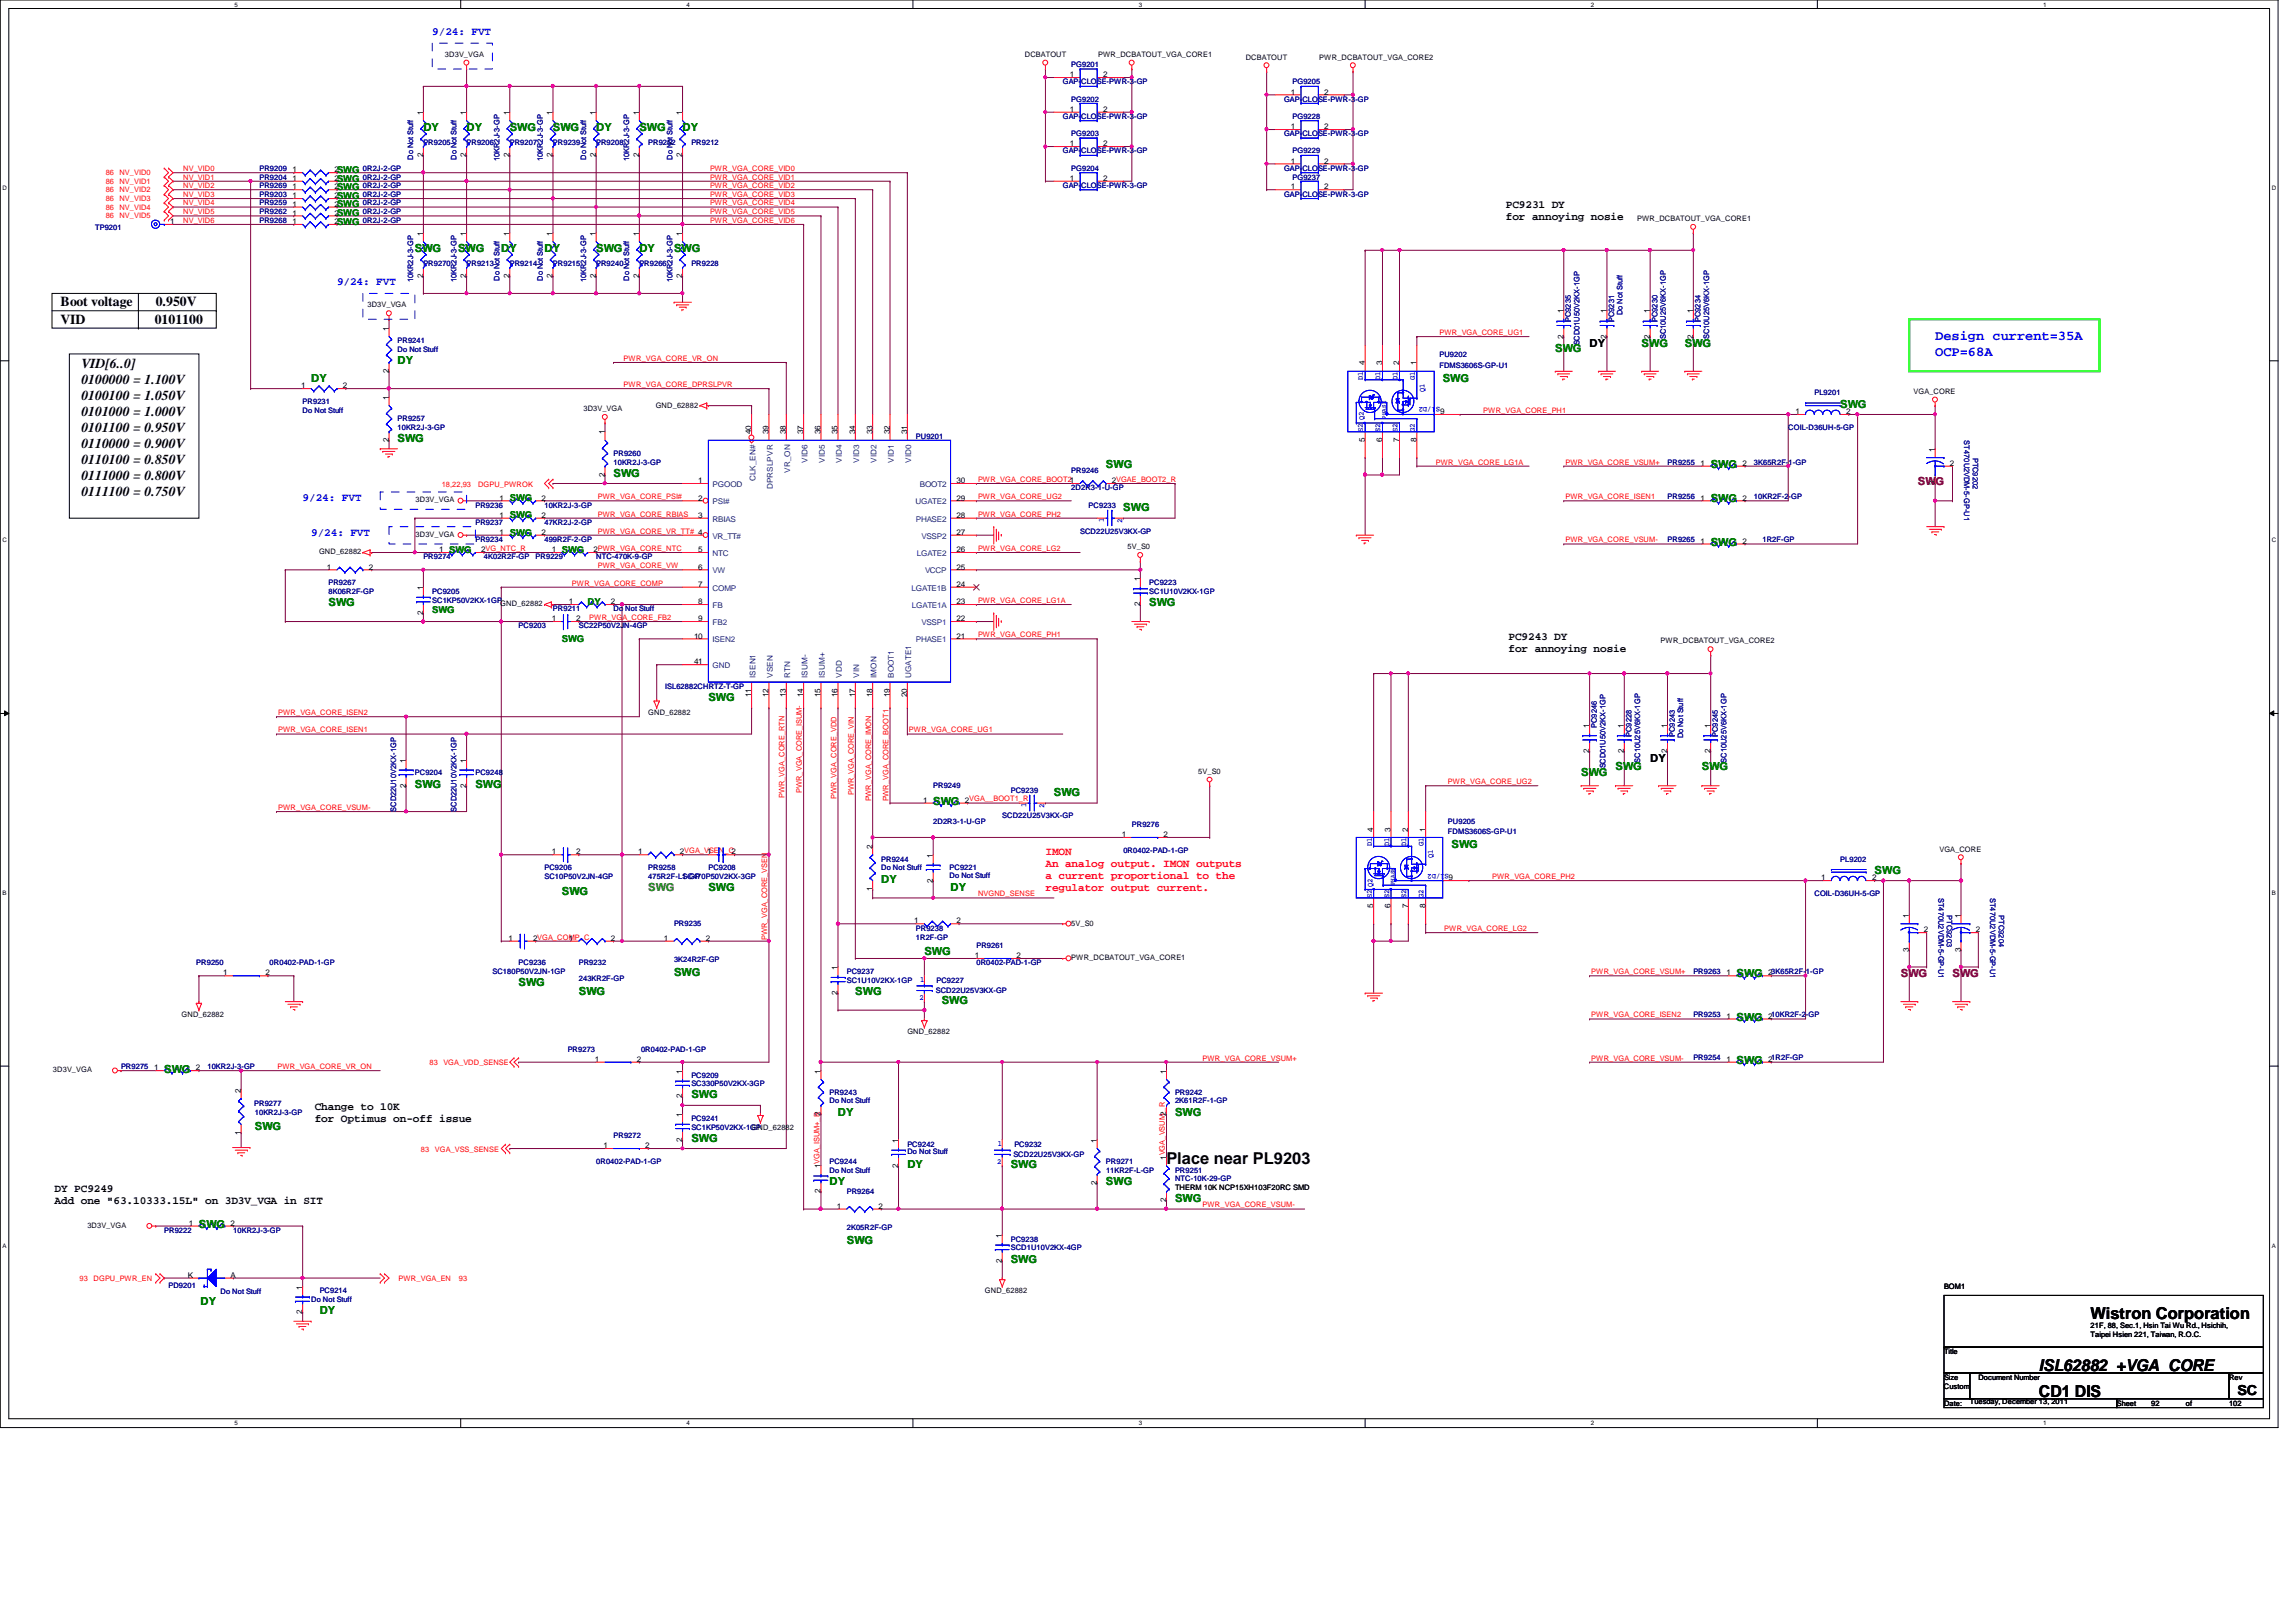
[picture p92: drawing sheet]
<svg xmlns="http://www.w3.org/2000/svg" width="297mm" height="210mm" viewBox="0 0 297 210" stroke-linecap="round" stroke-linejoin="round" font-family="sans-serif">
<defs><g id="words">
<g font-size="2.1">
<text x="150.9" y="150.6">Place near PL9203</text>
<text x="270.5" y="170.7">Wistron Corporation</text>
<text x="263.8" y="177.4">ISL62882_+VGA_CORE</text>
<text x="263.8" y="180.8">CD1 DIS</text>
</g>
<g font-size="1.8">
<text x="7.8" y="41.9">VID</text>
<text x="7.8" y="39.6">Boot voltage</text>
<text x="20" y="41.9">0101100</text>
<text x="20.1" y="39.6">0.950V</text>
<text x="10.5" y="47.6">VID[6..0]</text>
<text x="10.5" y="49.7">0100000 = 1.100V</text>
<text x="10.5" y="51.7">0100100 = 1.050V</text>
<text x="10.5" y="53.8">0101000 = 1.000V</text>
<text x="10.5" y="55.9">0101100 = 0.950V</text>
<text x="10.5" y="58">0110000 = 0.900V</text>
<text x="10.5" y="60">0110100 = 0.850V</text>
<text x="10.5" y="62.1">0111000 = 0.800V</text>
<text x="10.5" y="64.2">0111100 = 0.750V</text>
<text x="289.5" y="180.5">SC</text>
</g>
<g font-size="1.8" fill="#00f">
<text x="250.4" y="44">Design current=35A</text>
<text x="250.4" y="46.1">OCP=68A</text>
</g>
<g font-size="1.4" fill="#00f">
<text x="55.9" y="4.5">9/24: FVT</text>
<text x="43.6" y="36.9">9/24: FVT</text>
<text x="39.2" y="64.8">9/24: FVT</text>
<text x="40.3" y="69.3">9/24: FVT</text>
</g>
<g font-size="1.4" fill="#008000">
<text x="54.8" y="17">DY</text>
<text x="60.4" y="17">DY</text>
<text x="66" y="17">SWG</text>
<text x="71.5" y="17">SWG</text>
<text x="77.1" y="17">DY</text>
<text x="82.7" y="17">SWG</text>
<text x="88.3" y="17">DY</text>
<text x="53.7" y="32.6">SWG</text>
<text x="59.3" y="32.6">SWG</text>
<text x="64.9" y="32.6">DY</text>
<text x="70.4" y="32.6">DY</text>
<text x="77.1" y="32.6">SWG</text>
<text x="82.7" y="32.6">DY</text>
<text x="87.2" y="32.6">SWG</text>
<text x="51.4" y="47.2">DY</text>
<text x="201.2" y="45.6">SWG</text>
<text x="212.4" y="44.9">SWG</text>
<text x="218" y="44.9">SWG</text>
<text x="40.3" y="49.4">DY</text>
<text x="186.6" y="49.4">SWG</text>
<text x="238.1" y="52.7">SWG</text>
<text x="51.4" y="57.2">SWG</text>
<text x="79.4" y="61.7">SWG</text>
<text x="143.1" y="60.6">SWG</text>
<text x="221.3" y="65">SWG</text>
<text x="221.3" y="60.6">SWG</text>
<text x="145.3" y="66.2">SWG</text>
<text x="221.3" y="70.6">SWG</text>
<text x="42.5" y="78.4">SWG</text>
<text x="148.7" y="78.4">SWG</text>
<text x="91.6" y="90.8">SWG</text>
<text x="53.7" y="101.9">SWG</text>
<text x="61.5" y="101.9">SWG</text>
<text x="204.6" y="100.5">SWG</text>
<text x="209" y="99.7">SWG</text>
<text x="220.2" y="99.7">SWG</text>
<text x="120.7" y="104.1">SWG</text>
<text x="136.4" y="103">SWG</text>
<text x="187.8" y="109.7">SWG</text>
<text x="242.5" y="113.1">SWG</text>
<text x="72.7" y="115.8">SWG</text>
<text x="91.6" y="115.3">SWG</text>
<text x="114" y="114.2">DY</text>
<text x="123" y="115.3">DY</text>
<text x="119.6" y="123.6">SWG</text>
<text x="67.1" y="127.6">SWG</text>
<text x="74.9" y="128.7">SWG</text>
<text x="87.2" y="126.3">SWG</text>
<text x="110.7" y="128.7">SWG</text>
<text x="121.8" y="129.9">SWG</text>
<text x="224.7" y="126.5">SWG</text>
<text x="224.7" y="132.1">SWG</text>
<text x="224.7" y="137.7">SWG</text>
<text x="21.2" y="138.8">SWG</text>
<text x="89.4" y="142.2">SWG</text>
<text x="33" y="146.2">SWG</text>
<text x="89.4" y="147.7">SWG</text>
<text x="108.4" y="144.4">DY</text>
<text x="152" y="144.4">SWG</text>
<text x="107.3" y="153.3">DY</text>
<text x="117.4" y="151.1">DY</text>
<text x="130.8" y="151.1">SWG</text>
<text x="143.1" y="153.3">SWG</text>
<text x="152" y="155.6">SWG</text>
<text x="25.7" y="158.9">SWG</text>
<text x="109.6" y="161">SWG</text>
<text x="130.8" y="163.4">SWG</text>
<text x="25.9" y="168.9">DY</text>
<text x="41.4" y="170.1">DY</text>
</g>
<g font-size="1.4">
<text x="194.8" y="26.9">PC9231 DY</text>
<text x="194.8" y="28.5">for annoying nosie</text>
<text x="205.7" y="44.9">DY</text>
<text x="195.2" y="82.8">PC9243 DY</text>
<text x="195.2" y="84.4">for annoying nosie</text>
<text x="213.5" y="98.6">DY</text>
<text x="40.7" y="143.6">Change to 10K</text>
<text x="40.7" y="145.2">for Optimus on-off issue</text>
<text x="7.1" y="154.2">DY PC9249</text>
<text x="7.1" y="155.8">Add one &quot;63.10333.15L&quot; on 3D3V_VGA in SIT</text>
</g>
<g font-size="1.4" fill="#804000">
<text x="248.1" y="62.8">SWG</text>
<text x="245.9" y="126.5">SWG</text>
<text x="252.6" y="126.5">SWG</text>
</g>
<g font-size="1.4" fill="#f00">
<text x="135.3" y="110.7">IMON</text>
<text x="135.3" y="112.2">An analog output. IMON outputs</text>
<text x="135.3" y="113.8">a current proportional to the</text>
<text x="135.3" y="115.4">regulator output current.</text>
</g>
<text font-size="1.4" fill="#808000" x="83.9" y="115.3">SWG</text>
<g font-size="1.2" fill="#008000">
<text x="43.6" y="22.4">SWG</text>
<text x="43.6" y="23.5">SWG</text>
<text x="43.6" y="27.9">SWG</text>
<text x="43.6" y="24.6">SWG</text>
<text x="43.6" y="29.1">SWG</text>
<text x="43.6" y="26.8">SWG</text>
<text x="43.6" y="25.7">SWG</text>
<text x="66" y="64.8">SWG</text>
<text x="58.1" y="71.5">SWG</text>
<text x="66" y="69.3">SWG</text>
<text x="66" y="67.1">SWG</text>
<text x="72.7" y="71.5">SWG</text>
<text x="55.9" y="79.4">SWG</text>
<text x="72.7" y="83.1">SWG</text>
<text x="76" y="78.2">DY</text>
</g>
<g font-size="1">
<text x="57.6" y="7.4">3D3V_VGA</text>
<text x="132.6" y="7.4">DCBATOUT</text>
<text x="138.4" y="10">1</text>
<text x="142.1" y="7.4">PWR_DCBATOUT_VGA_CORE1</text>
<text x="142.7" y="10">2</text>
<text x="161.2" y="7.7">DCBATOUT</text>
<text x="170.7" y="7.7">PWR_DCBATOUT_VGA_CORE2</text>
<text x="54.7" y="14.9" transform="rotate(-90 54.7 14.9)">1</text>
<text x="60.3" y="14.9" transform="rotate(-90 60.3 14.9)">1</text>
<text x="65.9" y="14.9" transform="rotate(-90 65.9 14.9)">1</text>
<text x="71.5" y="14.9" transform="rotate(-90 71.5 14.9)">1</text>
<text x="77.1" y="14.9" transform="rotate(-90 77.1 14.9)">1</text>
<text x="82.7" y="14.9" transform="rotate(-90 82.7 14.9)">1</text>
<text x="88.3" y="14.9" transform="rotate(-90 88.3 14.9)">1</text>
<text x="138.4" y="14.5">1</text>
<text x="142.7" y="14.5">2</text>
<text x="167" y="16.7">1</text>
<text x="167" y="12.2">1</text>
<text x="171.3" y="16.7">2</text>
<text x="171.3" y="12.2">2</text>
<text x="37.8" y="22.3">1</text>
<text x="37.8" y="23.4">1</text>
<text x="43.3" y="22.3">2</text>
<text x="43.3" y="23.4">2</text>
<text x="54.7" y="20.3" transform="rotate(-90 54.7 20.3)">2</text>
<text x="60.3" y="20.3" transform="rotate(-90 60.3 20.3)">2</text>
<text x="65.9" y="20.3" transform="rotate(-90 65.9 20.3)">2</text>
<text x="71.5" y="20.3" transform="rotate(-90 71.5 20.3)">2</text>
<text x="77.1" y="20.3" transform="rotate(-90 77.1 20.3)">2</text>
<text x="82.7" y="20.3" transform="rotate(-90 82.7 20.3)">2</text>
<text x="88.3" y="20.3" transform="rotate(-90 88.3 20.3)">2</text>
<text x="138.4" y="18.9">1</text>
<text x="138.4" y="23.4">1</text>
<text x="142.7" y="18.9">2</text>
<text x="142.7" y="23.4">2</text>
<text x="167" y="21.2">1</text>
<text x="171.3" y="21.2">2</text>
<text x="22" y="29">1</text>
<text x="37.8" y="27.9">1</text>
<text x="37.8" y="24.5">1</text>
<text x="37.8" y="29">1</text>
<text x="37.8" y="26.8">1</text>
<text x="37.8" y="25.7">1</text>
<text x="43.3" y="27.9">2</text>
<text x="43.3" y="24.5">2</text>
<text x="43.3" y="29">2</text>
<text x="43.3" y="26.8">2</text>
<text x="43.3" y="25.7">2</text>
<text x="167" y="24.5">1</text>
<text x="171.3" y="24.5">2</text>
<text x="211.8" y="28.6">PWR_DCBATOUT_VGA_CORE1</text>
<text x="54.7" y="36" transform="rotate(-90 54.7 36)">2</text>
<text x="54.7" y="30.5" transform="rotate(-90 54.7 30.5)">1</text>
<text x="60.3" y="36" transform="rotate(-90 60.3 36)">2</text>
<text x="60.3" y="30.5" transform="rotate(-90 60.3 30.5)">1</text>
<text x="65.9" y="36" transform="rotate(-90 65.9 36)">2</text>
<text x="65.9" y="30.5" transform="rotate(-90 65.9 30.5)">1</text>
<text x="71.5" y="36" transform="rotate(-90 71.5 36)">2</text>
<text x="71.5" y="30.5" transform="rotate(-90 71.5 30.5)">1</text>
<text x="77.1" y="36" transform="rotate(-90 77.1 36)">2</text>
<text x="77.1" y="30.5" transform="rotate(-90 77.1 30.5)">1</text>
<text x="82.7" y="36" transform="rotate(-90 82.7 36)">2</text>
<text x="82.7" y="30.5" transform="rotate(-90 82.7 30.5)">1</text>
<text x="88.3" y="36" transform="rotate(-90 88.3 36)">2</text>
<text x="88.3" y="30.5" transform="rotate(-90 88.3 30.5)">1</text>
<text x="47.5" y="39.8">3D3V_VGA</text>
<text x="202.3" y="40.6" transform="rotate(-90 202.3 40.6)">1</text>
<text x="207.9" y="40.6" transform="rotate(-90 207.9 40.6)">1</text>
<text x="213.4" y="40.6" transform="rotate(-90 213.4 40.6)">1</text>
<text x="219" y="40.6" transform="rotate(-90 219 40.6)">1</text>
<text x="50.3" y="42.8" transform="rotate(-90 50.3 42.8)">1</text>
<text x="176.6" y="47.3" transform="rotate(-90 176.6 47.3)">4</text>
<text x="178.8" y="47.3" transform="rotate(-90 178.8 47.3)">3</text>
<text x="181" y="47.3" transform="rotate(-90 181 47.3)">2</text>
<text x="183.3" y="47.3" transform="rotate(-90 183.3 47.3)">1</text>
<text x="202.3" y="43.8" transform="rotate(-90 202.3 43.8)">2</text>
<text x="207.9" y="43.8" transform="rotate(-90 207.9 43.8)">2</text>
<text x="213.4" y="43.8" transform="rotate(-90 213.4 43.8)">2</text>
<text x="219" y="43.8" transform="rotate(-90 219 43.8)">2</text>
<text x="38.9" y="50.2">1</text>
<text x="44.4" y="50.2">2</text>
<text x="50.3" y="51.7" transform="rotate(-90 50.3 51.7)">1</text>
<text x="50.3" y="48.3" transform="rotate(-90 50.3 48.3)">2</text>
<text x="75.5" y="53.2">3D3V_VGA</text>
<text x="84.8" y="52.7">GND_62882</text>
<text x="186.3" y="53.6">9</text>
<text x="232.3" y="53.6">1</text>
<text x="238.8" y="53.6">2</text>
<text x="247.6" y="50.9">VGA_CORE</text>
<text x="50.3" y="57.2" transform="rotate(-90 50.3 57.2)">2</text>
<text x="78.2" y="56.2" transform="rotate(-90 78.2 56.2)">1</text>
<text x="97.2" y="56.2" transform="rotate(-90 97.2 56.2)">40</text>
<text x="99.4" y="56.2" transform="rotate(-90 99.4 56.2)">39</text>
<text x="101.7" y="56.2" transform="rotate(-90 101.7 56.2)">38</text>
<text x="103.9" y="56.2" transform="rotate(-90 103.9 56.2)">37</text>
<text x="106.2" y="56.2" transform="rotate(-90 106.2 56.2)">36</text>
<text x="108.4" y="56.2" transform="rotate(-90 108.4 56.2)">35</text>
<text x="110.6" y="56.2" transform="rotate(-90 110.6 56.2)">34</text>
<text x="112.9" y="56.2" transform="rotate(-90 112.9 56.2)">33</text>
<text x="115.1" y="56.2" transform="rotate(-90 115.1 56.2)">32</text>
<text x="117.3" y="56.2" transform="rotate(-90 117.3 56.2)">31</text>
<text x="176.6" y="57.2" transform="rotate(-90 176.6 57.2)">5</text>
<text x="178.8" y="57.2" transform="rotate(-90 178.8 57.2)">6</text>
<text x="181" y="57.2" transform="rotate(-90 181 57.2)">7</text>
<text x="183.3" y="57.2" transform="rotate(-90 183.3 57.2)">8</text>
<text x="250.3" y="58.5" transform="rotate(-90 250.3 58.5)">1</text>
<text x="53.8" y="65">3D3V_VGA</text>
<text x="64.6" y="64.8">1</text>
<text x="70.1" y="64.8">2</text>
<text x="78.2" y="61.7" transform="rotate(-90 78.2 61.7)">2</text>
<text x="90.3" y="62.5">1</text>
<text x="90.3" y="64.8">2</text>
<text x="123.7" y="62.5">30</text>
<text x="123.7" y="64.8">29</text>
<text x="143.8" y="62.5">2VGAE_BOOT2_R</text>
<text x="220" y="64.8">1</text>
<text x="220" y="60.3">1</text>
<text x="225.4" y="64.8">2</text>
<text x="225.4" y="60.3">2</text>
<text x="250.3" y="62.8" transform="rotate(-90 250.3 62.8)">3</text>
<text x="252.3" y="60.3">2</text>
<text x="41.3" y="71.7">GND_62882</text>
<text x="53.8" y="69.5">3D3V_VGA</text>
<text x="56.8" y="71.5">1</text>
<text x="62.3" y="71.5">2VG_NTC_R</text>
<text x="64.6" y="69.2">1</text>
<text x="64.6" y="67">1</text>
<text x="70.1" y="69.2">2</text>
<text x="70.1" y="67">2</text>
<text x="71.4" y="71.5">1</text>
<text x="76.8" y="71.5">2PWR_VGA_CORE_NTC</text>
<text x="90.3" y="67">3</text>
<text x="90.3" y="71.5">5</text>
<text x="123.7" y="69.2">27</text>
<text x="123.7" y="67">28</text>
<text x="123.7" y="71.5">26</text>
<text x="145.9" y="71.1">5V_S0</text>
<text x="220" y="70.4">1</text>
<text x="225.4" y="70.4">2</text>
<text x="42.3" y="73.7">1</text>
<text x="47.7" y="73.7">2</text>
<text x="54.7" y="76.3" transform="rotate(-90 54.7 76.3)">1</text>
<text x="90.3" y="73.7">6</text>
<text x="90.3" y="75.9">7</text>
<text x="123.7" y="73.7">25</text>
<text x="123.7" y="75.9">24</text>
<text x="147.5" y="75.2" transform="rotate(-90 147.5 75.2)">1</text>
<text x="54.7" y="79.6" transform="rotate(-90 54.7 79.6)">2</text>
<text x="64.7" y="78.4">GND_62882</text>
<text x="71.4" y="80.4">1</text>
<text x="73.6" y="78.2">1</text>
<text x="74.5" y="80.4">2</text>
<text x="79" y="78.2">2</text>
<text x="89.8" y="82.6">10</text>
<text x="90.3" y="78.2">8</text>
<text x="90.3" y="80.4">9</text>
<text x="123.7" y="82.6">21</text>
<text x="123.7" y="80.4">22</text>
<text x="123.7" y="78.2">23</text>
<text x="147.5" y="78.4" transform="rotate(-90 147.5 78.4)">2</text>
<text x="214.8" y="83.2">PWR_DCBATOUT_VGA_CORE2</text>
<text x="89.8" y="86">41</text>
<text x="83.9" y="92.5">GND_62882</text>
<text x="97.2" y="90.2" transform="rotate(-90 97.2 90.2)">11</text>
<text x="99.4" y="90.2" transform="rotate(-90 99.4 90.2)">12</text>
<text x="101.7" y="90.2" transform="rotate(-90 101.7 90.2)">13</text>
<text x="103.9" y="90.2" transform="rotate(-90 103.9 90.2)">14</text>
<text x="106.2" y="90.2" transform="rotate(-90 106.2 90.2)">15</text>
<text x="108.4" y="90.2" transform="rotate(-90 108.4 90.2)">16</text>
<text x="110.6" y="90.2" transform="rotate(-90 110.6 90.2)">17</text>
<text x="112.9" y="90.2" transform="rotate(-90 112.9 90.2)">18</text>
<text x="115.1" y="90.2" transform="rotate(-90 115.1 90.2)">19</text>
<text x="117.3" y="90.2" transform="rotate(-90 117.3 90.2)">20</text>
<text x="205.6" y="94.2" transform="rotate(-90 205.6 94.2)">1</text>
<text x="210.1" y="94.2" transform="rotate(-90 210.1 94.2)">1</text>
<text x="215.7" y="94.2" transform="rotate(-90 215.7 94.2)">1</text>
<text x="221.3" y="94.2" transform="rotate(-90 221.3 94.2)">1</text>
<text x="52.5" y="101.9" transform="rotate(-90 52.5 101.9)">2</text>
<text x="52.5" y="98.7" transform="rotate(-90 52.5 98.7)">1</text>
<text x="60.3" y="101.9" transform="rotate(-90 60.3 101.9)">2</text>
<text x="60.3" y="98.7" transform="rotate(-90 60.3 98.7)">1</text>
<text x="155" y="100.1">5V_S0</text>
<text x="205.6" y="97.5" transform="rotate(-90 205.6 97.5)">2</text>
<text x="210.1" y="97.5" transform="rotate(-90 210.1 97.5)">2</text>
<text x="215.7" y="97.5" transform="rotate(-90 215.7 97.5)">2</text>
<text x="221.3" y="97.5" transform="rotate(-90 221.3 97.5)">2</text>
<text x="119.4" y="103.9">1</text>
<text x="124.8" y="103.9">2VGA__BOOT1_R</text>
<text x="177.7" y="107.6" transform="rotate(-90 177.7 107.6)">4</text>
<text x="179.9" y="107.6" transform="rotate(-90 179.9 107.6)">3</text>
<text x="182.2" y="107.6" transform="rotate(-90 182.2 107.6)">2</text>
<text x="184.4" y="107.6" transform="rotate(-90 184.4 107.6)">1</text>
<text x="71.4" y="110.6">1</text>
<text x="74.5" y="110.6">2</text>
<text x="82.5" y="110.6">1</text>
<text x="88" y="110.6">2VGA_VSEN_C2</text>
<text x="91.5" y="110.6">1</text>
<text x="112.9" y="109.9" transform="rotate(-90 112.9 109.9)">2</text>
<text x="120.7" y="111" transform="rotate(-90 120.7 111)">1</text>
<text x="145.1" y="108.3">1</text>
<text x="150.5" y="108.3">2</text>
<text x="187.4" y="113.9">9</text>
<text x="235.6" y="113.9">1</text>
<text x="242.2" y="113.9">2</text>
<text x="250.9" y="110.2">VGA_CORE</text>
<text x="112.9" y="115.3" transform="rotate(-90 112.9 115.3)">1</text>
<text x="118.3" y="119.5">1</text>
<text x="120.7" y="114.2" transform="rotate(-90 120.7 114.2)">2</text>
<text x="123.7" y="119.5">2</text>
<text x="138.6" y="119.8">5V_S0</text>
<text x="177.7" y="117.6" transform="rotate(-90 177.7 117.6)">5</text>
<text x="179.9" y="117.6" transform="rotate(-90 179.9 117.6)">6</text>
<text x="182.2" y="117.6" transform="rotate(-90 182.2 117.6)">7</text>
<text x="184.4" y="117.6" transform="rotate(-90 184.4 117.6)">8</text>
<text x="247" y="118.8" transform="rotate(-90 247 118.8)">1</text>
<text x="253.7" y="118.8" transform="rotate(-90 253.7 118.8)">1</text>
<text x="65.8" y="121.8">1</text>
<text x="69" y="121.8">2VGA_COMP_C</text>
<text x="73.6" y="121.8">1</text>
<text x="79" y="121.8">2</text>
<text x="85.9" y="121.8">1</text>
<text x="91.3" y="121.8">2</text>
<text x="108.4" y="125.5" transform="rotate(-90 108.4 125.5)">1</text>
<text x="126.1" y="124">1</text>
<text x="131.5" y="124">2</text>
<text x="138.6" y="124.2">PWR_DCBATOUT_VGA_CORE1</text>
<text x="247" y="123.1" transform="rotate(-90 247 123.1)">3</text>
<text x="248.9" y="120.6">2</text>
<text x="253.7" y="123.1" transform="rotate(-90 253.7 123.1)">3</text>
<text x="255.6" y="120.6">2</text>
<text x="23.5" y="131.6">GND_62882</text>
<text x="28.9" y="126.2">1</text>
<text x="34.3" y="126.2">2</text>
<text x="108.4" y="128.7" transform="rotate(-90 108.4 128.7)">2</text>
<text x="223.3" y="131.8">1</text>
<text x="223.3" y="126.2">1</text>
<text x="228.8" y="131.8">210KR2F-2-GP</text>
<text x="228.8" y="126.2">23K65R2F-1-GP</text>
<text x="77" y="137.4">1</text>
<text x="82.4" y="137.4">2</text>
<text x="117.4" y="133.9">GND_62882</text>
<text x="223.3" y="137.4">1</text>
<text x="228.8" y="137.4">21R2F-GP</text>
<text x="6.9" y="138.8">3D3V_VGA</text>
<text x="19.9" y="138.5">1</text>
<text x="25.4" y="138.5">2</text>
<text x="31.2" y="141.4" transform="rotate(-90 31.2 141.4)">2</text>
<text x="88.3" y="142.2" transform="rotate(-90 88.3 142.2)">2</text>
<text x="88.3" y="138.9" transform="rotate(-90 88.3 138.9)">1</text>
<text x="106.2" y="138.9" transform="rotate(-90 106.2 138.9)">1</text>
<text x="150.9" y="138.9" transform="rotate(-90 150.9 138.9)">1</text>
<text x="31.2" y="146.9" transform="rotate(-90 31.2 146.9)">1</text>
<text x="78.1" y="148.6">1</text>
<text x="83.5" y="148.6">2</text>
<text x="88.3" y="147.7" transform="rotate(-90 88.3 147.7)">2</text>
<text x="88.3" y="144.5" transform="rotate(-90 88.3 144.5)">1</text>
<text x="97.2" y="146.2">GND_62882</text>
<text x="106.2" y="144.4" transform="rotate(-90 106.2 144.4)">2</text>
<text x="116.2" y="147.9" transform="rotate(-90 116.2 147.9)">1</text>
<text x="141.9" y="147.9" transform="rotate(-90 141.9 147.9)">1</text>
<text x="150.9" y="144.4" transform="rotate(-90 150.9 144.4)">2</text>
<text x="106.2" y="154.4" transform="rotate(-90 106.2 154.4)">2</text>
<text x="106.2" y="151.2" transform="rotate(-90 106.2 151.2)">1VGA_ISUM+_R</text>
<text x="116.2" y="151.1" transform="rotate(-90 116.2 151.1)">2</text>
<text x="141.9" y="153.3" transform="rotate(-90 141.9 153.3)">2</text>
<text x="150.9" y="155.6" transform="rotate(-90 150.9 155.6)">2</text>
<text x="150.9" y="150.1" transform="rotate(-90 150.9 150.1)">1VGA_VSUM-_R</text>
<text x="152" y="154">THERM 10K NCP15XH103F20RC SMD</text>
<text x="11.3" y="158.9">3D3V_VGA</text>
<text x="24.4" y="158.6">1</text>
<text x="29.8" y="158.6">2</text>
<text x="108.2" y="156.4">1</text>
<text x="113.7" y="156.4">2</text>
<text x="129.6" y="160.1" transform="rotate(-90 129.6 160.1)">1</text>
<text x="24.3" y="165.4">K</text>
<text x="29.8" y="165.4">A</text>
<text x="39.1" y="166.9" transform="rotate(-90 39.1 166.9)">1</text>
<text x="127.4" y="167.4">GND_62882</text>
<text x="129.6" y="163.4" transform="rotate(-90 129.6 163.4)">2</text>
<text x="251.5" y="166.8">BOM1</text>
<text x="39.1" y="170.1" transform="rotate(-90 39.1 170.1)">2</text>
<text x="270.5" y="171.9">21F, 88, Sec.1, Hsin Tai Wu Rd., Hsichih,</text>
<text x="270.5" y="173">Taipei Hsien 221, Taiwan, R.O.C.</text>
<text x="251.5" y="179.7">Custom</text>
<text x="251.5" y="175.2">Title</text>
<text x="251.5" y="178.6">Size</text>
<text x="256" y="178.6">Document Number</text>
<text x="288.4" y="178.6">Rev</text>
<text x="251.5" y="181.9">Date:</text>
<text x="254.9" y="181.7">Tuesday, December 13, 2011</text>
<text x="273.9" y="181.9">Sheet</text>
<text x="278.3" y="181.9">92</text>
<text x="282.8" y="181.9">of</text>
<text x="288.4" y="181.9">102</text>
</g>
<g font-size="1" fill="#000080">
<text x="137.5" y="10.9">GAP-CLOSE-PWR-3-GP</text>
<text x="138.6" y="8.7">PG9201</text>
<text x="167.2" y="10.9">PG9205</text>
<text x="137.5" y="15.4">GAP-CLOSE-PWR-3-GP</text>
<text x="138.6" y="17.7">PG9203</text>
<text x="138.6" y="13.2">PG9202</text>
<text x="166.1" y="17.7">GAP-CLOSE-PWR-3-GP</text>
<text x="166.1" y="13.2">GAP-CLOSE-PWR-3-GP</text>
<text x="167.2" y="15.4">PG9228</text>
<text x="33.6" y="22.1">PR9209</text>
<text x="33.6" y="23.2">PR9204</text>
<text x="46.9" y="22.1">0R2J-2-GP</text>
<text x="46.9" y="23.2">0R2J-2-GP</text>
<text x="53.5" y="20.7" transform="rotate(-90 53.5 20.7)">Do Not Stuff</text>
<text x="54.8" y="18.8">PR9205</text>
<text x="59.1" y="20.7" transform="rotate(-90 59.1 20.7)">Do Not Stuff</text>
<text x="60.4" y="18.8">PR9206</text>
<text x="64.6" y="20.9" transform="rotate(-90 64.6 20.9)">10KR2J-3-GP</text>
<text x="66" y="18.8">PR9207</text>
<text x="70.2" y="20.9" transform="rotate(-90 70.2 20.9)">10KR2J-3-GP</text>
<text x="71.5" y="18.8">PR9239</text>
<text x="75.8" y="20.7" transform="rotate(-90 75.8 20.7)">Do Not Stuff</text>
<text x="77.1" y="18.8">PR9208</text>
<text x="81.4" y="20.9" transform="rotate(-90 81.4 20.9)">10KR2J-3-GP</text>
<text x="83.9" y="18.8">PR9252</text>
<text x="87" y="20.7" transform="rotate(-90 87 20.7)">Do Not Stuff</text>
<text x="89.4" y="18.8">PR9212</text>
<text x="137.5" y="19.9">GAP-CLOSE-PWR-3-GP</text>
<text x="138.6" y="22.1">PG9204</text>
<text x="166.1" y="22.1">GAP-CLOSE-PWR-3-GP</text>
<text x="167.2" y="19.9">PG9229</text>
<text x="167.2" y="23.2">PG9237</text>
<text x="12.3" y="29.7">TP9201</text>
<text x="33.6" y="27.7">PR9262</text>
<text x="33.6" y="24.3">PR9269</text>
<text x="33.6" y="28.8">PR9268</text>
<text x="33.6" y="26.6">PR9259</text>
<text x="33.6" y="25.4">PR9203</text>
<text x="46.9" y="27.7">0R2J-2-GP</text>
<text x="46.9" y="24.3">0R2J-2-GP</text>
<text x="46.9" y="28.8">0R2J-2-GP</text>
<text x="46.9" y="26.6">0R2J-2-GP</text>
<text x="46.9" y="25.4">0R2J-2-GP</text>
<text x="137.5" y="24.3">GAP-CLOSE-PWR-3-GP</text>
<text x="166.1" y="25.4">GAP-CLOSE-PWR-3-GP</text>
<text x="54.8" y="34.4">PR9270</text>
<text x="60.4" y="34.4">PR9213</text>
<text x="66" y="34.4">PR9214</text>
<text x="71.5" y="34.4">PR9215</text>
<text x="77.1" y="34.4">PR9240</text>
<text x="82.7" y="34.4">PR9266</text>
<text x="89.4" y="34.4">PR9228</text>
<text x="53.5" y="36.5" transform="rotate(-90 53.5 36.5)">10KR2J-3-GP</text>
<text x="59.1" y="36.5" transform="rotate(-90 59.1 36.5)">10KR2J-3-GP</text>
<text x="64.6" y="36.3" transform="rotate(-90 64.6 36.3)">Do Not Stuff</text>
<text x="70.2" y="36.3" transform="rotate(-90 70.2 36.3)">Do Not Stuff</text>
<text x="75.8" y="36.5" transform="rotate(-90 75.8 36.5)">10KR2J-3-GP</text>
<text x="81.4" y="36.3" transform="rotate(-90 81.4 36.3)">Do Not Stuff</text>
<text x="87" y="36.5" transform="rotate(-90 87 36.5)">10KR2J-3-GP</text>
<text x="203.2" y="41.7" transform="rotate(-90 203.2 41.7)">PC9235</text>
<text x="208.8" y="41.7" transform="rotate(-90 208.8 41.7)">PC9231</text>
<text x="209.9" y="40.8" transform="rotate(-90 209.9 40.8)">Do Not Stuff</text>
<text x="214.4" y="41.7" transform="rotate(-90 214.4 41.7)">PC9230</text>
<text x="220" y="41.7" transform="rotate(-90 220 41.7)">PC9234</text>
<text x="51.4" y="44.4">PR9241</text>
<text x="51.4" y="45.6">Do Not Stuff</text>
<text x="186.2" y="46.2">PU9202</text>
<text x="186.2" y="47.6">FDMS3606S-GP-U1</text>
<text x="204.3" y="44.7" transform="rotate(-90 204.3 44.7)">SCD01U50V2KX-1GP</text>
<text x="215.5" y="43.9" transform="rotate(-90 215.5 43.9)">SC10U25V6KX-1GP</text>
<text x="221.1" y="43.9" transform="rotate(-90 221.1 43.9)">SC10U25V6KX-1GP</text>
<text x="39.2" y="52.3">PR9231</text>
<text x="39.2" y="53.4">Do Not Stuff</text>
<text x="234.7" y="51.2">PL9201</text>
<text x="51.4" y="54.5">PR9257</text>
<text x="51.4" y="55.6">10KR2J-3-GP</text>
<text x="79.4" y="59">PR9260</text>
<text x="118.5" y="56.8">PU9201</text>
<text x="231.4" y="55.6">COIL-D36UH-5-GP</text>
<text x="254.1" y="57" transform="rotate(90 254.1 57)">ST470U2VDM-5-GP-U1</text>
<text x="255.2" y="59.2" transform="rotate(90 255.2 59.2)">PTC9202</text>
<text x="61.5" y="65.7">PR9236</text>
<text x="70.4" y="65.7">10KR2J-3-GP</text>
<text x="79.4" y="60.1">10KR2J-3-GP</text>
<text x="138.6" y="61.2">PR9246</text>
<text x="138.6" y="63.5">2D2R3-1-U-GP</text>
<text x="140.8" y="65.7">PC9233</text>
<text x="215.7" y="64.6">PR9256</text>
<text x="215.7" y="60.1">PR9255</text>
<text x="226.9" y="64.6">10KR2F-2-GP</text>
<text x="226.9" y="60.1">3K65R2F-1-GP</text>
<text x="61.5" y="70.1">PR9234</text>
<text x="61.5" y="67.9">PR9237</text>
<text x="70.4" y="70.1">499R2F-2-GP</text>
<text x="70.4" y="67.9">47KR2J-2-GP</text>
<text x="139.7" y="69">SCD22U25V3KX-GP</text>
<text x="215.7" y="70.1">PR9265</text>
<text x="228" y="70.1">1R2F-GP</text>
<text x="42.5" y="75.7">PR9267</text>
<text x="42.5" y="76.9">8K06R2F-GP</text>
<text x="54.8" y="72.4">PR9274</text>
<text x="55.9" y="76.9">PC9205</text>
<text x="55.9" y="78">SC1KP50V2KX-1GP</text>
<text x="62.6" y="72.4">4K02R2F-GP</text>
<text x="69.3" y="72.4">PR9229</text>
<text x="77.1" y="72.4">NTC-470K-9-GP</text>
<text x="148.7" y="75.7">PC9223</text>
<text x="148.7" y="76.9">SC1U10V2KX-1GP</text>
<text x="67.1" y="81.3">PC9203</text>
<text x="71.5" y="79.1">PR9211</text>
<text x="74.9" y="81.3">SC22P50V2JN-4GP</text>
<text x="79.4" y="79.1">Do Not Stuff</text>
<text x="86.1" y="89.2">ISL62882CHRTZ-T-GP</text>
<text x="206.6" y="94.2" transform="rotate(-90 206.6 94.2)">PC9246</text>
<text x="211.1" y="95.3" transform="rotate(-90 211.1 95.3)">PC9228</text>
<text x="216.7" y="95.3" transform="rotate(-90 216.7 95.3)">PC9243</text>
<text x="217.8" y="95.5" transform="rotate(-90 217.8 95.5)">Do Not Stuff</text>
<text x="222.2" y="95.3" transform="rotate(-90 222.2 95.3)">PC9245</text>
<text x="53.7" y="100.3">PC9204</text>
<text x="61.5" y="100.3">PC9248</text>
<text x="207.7" y="99.4" transform="rotate(-90 207.7 99.4)">SCD01U50V2KX-1GP</text>
<text x="212.2" y="98.7" transform="rotate(-90 212.2 98.7)">SC10U25V6KX-1GP</text>
<text x="223.3" y="98.7" transform="rotate(-90 223.3 98.7)">SC10U25V6KX-1GP</text>
<text x="51.3" y="105" transform="rotate(-90 51.3 105)">SCD22U10V2KX-1GP</text>
<text x="59.1" y="105" transform="rotate(-90 59.1 105)">SCD22U10V2KX-1GP</text>
<text x="120.7" y="102">PR9249</text>
<text x="120.7" y="106.6">2D2R3-1-U-GP</text>
<text x="129.7" y="105.9">SCD22U25V3KX-GP</text>
<text x="130.8" y="102.6">PC9239</text>
<text x="146.4" y="107.1">PR9276</text>
<text x="187.3" y="106.6">PU9205</text>
<text x="187.3" y="107.9">FDMS3606S-GP-U1</text>
<text x="70.4" y="112.6">PC9206</text>
<text x="70.4" y="113.7">SC10P50V2JN-4GP</text>
<text x="83.9" y="112.6">PR9258</text>
<text x="83.9" y="113.7">475R2F-L1-GP</text>
<text x="88.3" y="113.7">SC470P50V2KX-3GP</text>
<text x="91.6" y="112.6">PC9208</text>
<text x="114" y="111.5">PR9244</text>
<text x="114" y="112.6">Do Not Stuff</text>
<text x="122.8" y="112.6">PC9221</text>
<text x="122.9" y="113.6">Do Not Stuff</text>
<text x="145.3" y="110.4">0R0402-PAD-1-GP</text>
<text x="238.1" y="111.5">PL9202</text>
<text x="87.2" y="119.9">PR9235</text>
<text x="234.7" y="116">COIL-D36UH-5-GP</text>
<text x="250.8" y="116.2" transform="rotate(90 250.8 116.2)">ST470U2VDM-5-GP-U1</text>
<text x="251.9" y="118.4" transform="rotate(90 251.9 118.4)">PTC9203</text>
<text x="257.5" y="116.2" transform="rotate(90 257.5 116.2)">ST470U2VDM-5-GP-U1</text>
<text x="258.6" y="118.4" transform="rotate(90 258.6 118.4)">PTC9204</text>
<text x="25.4" y="124.9">PR9250</text>
<text x="34.9" y="124.9">0R0402-PAD-1-GP</text>
<text x="67.1" y="124.9">PC9236</text>
<text x="74.9" y="124.9">PR9232</text>
<text x="87.2" y="124.5">3K24R2F-GP</text>
<text x="118.5" y="120.4">PR9238</text>
<text x="118.5" y="121.6">1R2F-GP</text>
<text x="126.3" y="122.7">PR9261</text>
<text x="126.3" y="124.9">0R0402-PAD-1-GP</text>
<text x="63.7" y="126">SC180P50V2JN-1GP</text>
<text x="74.9" y="127">243KR2F-GP</text>
<text x="109.6" y="126">PC9237</text>
<text x="109.6" y="127.2">SC1U10V2KX-1GP</text>
<text x="121.1" y="128.5">SCD22U25V3KX-GP</text>
<text x="121.2" y="127.2">PC9227</text>
<text x="219.1" y="131.6">PR9253</text>
<text x="219.1" y="126">PR9263</text>
<text x="73.4" y="136.1">PR9273</text>
<text x="82.9" y="136.1">0R0402-PAD-1-GP</text>
<text x="219.1" y="137.2">PR9254</text>
<text x="15.7" y="138.3">PR9275</text>
<text x="26.8" y="138.3">10KR2J-3-GP</text>
<text x="32.9" y="143.1">PR9277</text>
<text x="89.4" y="139.4">PC9209</text>
<text x="89.4" y="140.6">SC330P50V2KX-3GP</text>
<text x="107.3" y="141.7">PR9243</text>
<text x="107.3" y="142.8">Do Not Stuff</text>
<text x="152" y="141.7">PR9242</text>
<text x="152" y="142.8">2K61R2F-1-GP</text>
<text x="33" y="144.4">10KR2J-3-GP</text>
<text x="79.4" y="147.3">PR9272</text>
<text x="89.4" y="145">PC9241</text>
<text x="89.4" y="146.2">SC1KP50V2KX-1GP</text>
<text x="117.4" y="148.4">PC9242</text>
<text x="117.4" y="149.4">Do Not Stuff</text>
<text x="131.1" y="149.7">SCD22U25V3KX-GP</text>
<text x="131.2" y="148.4">PC9232</text>
<text x="77.1" y="150.6">0R0402-PAD-1-GP</text>
<text x="107.3" y="150.6">PC9244</text>
<text x="107.3" y="151.8">Do Not Stuff</text>
<text x="109.6" y="154.6">PR9264</text>
<text x="143.1" y="150.6">PR9271</text>
<text x="143.1" y="151.8">11KR2F-L-GP</text>
<text x="152" y="151.8">PR9251</text>
<text x="152" y="152.9">NTC-10K-29-GP</text>
<text x="21.2" y="159.6">PR9222</text>
<text x="30.2" y="159.6">10KR2J-3-GP</text>
<text x="109.6" y="159.1">2K05R2F-GP</text>
<text x="130.8" y="160.7">PC9238</text>
<text x="130.8" y="161.8">SCD1U10V2KX-4GP</text>
<text x="21.8" y="166.6">PD9201</text>
<text x="28.5" y="167.5">Do Not Stuff</text>
<text x="41.4" y="167.4">PC9214</text>
<text x="40.3" y="168.5">Do Not Stuff</text>
</g>
<g font-size="1" fill="#f00">
<text x="13.7" y="23.8">86</text>
<text x="13.7" y="22.6">86</text>
<text x="15.4" y="23.8">NV_VID1</text>
<text x="15.4" y="22.6">NV_VID0</text>
<text x="23.7" y="23.2">NV_VID1</text>
<text x="23.7" y="22.1">NV_VID0</text>
<text x="91.9" y="23.2">PWR_VGA_CORE_VID1</text>
<text x="91.9" y="22.1">PWR_VGA_CORE_VID0</text>
<text x="13.7" y="27.1">86</text>
<text x="13.7" y="26">86</text>
<text x="13.7" y="24.9">86</text>
<text x="13.7" y="28.2">86</text>
<text x="15.4" y="27.1">NV_VID4</text>
<text x="15.4" y="26">NV_VID3</text>
<text x="15.4" y="24.9">NV_VID2</text>
<text x="15.4" y="28.2">NV_VID5</text>
<text x="23.7" y="24.3">NV_VID2</text>
<text x="23.7" y="26.6">NV_VID4</text>
<text x="23.7" y="25.5">NV_VID3</text>
<text x="23.7" y="27.7">NV_VID5</text>
<text x="23.7" y="28.8">NV_VID6</text>
<text x="91.9" y="25.5">PWR_VGA_CORE_VID3</text>
<text x="91.9" y="26.6">PWR_VGA_CORE_VID4</text>
<text x="91.9" y="28.8">PWR_VGA_CORE_VID6</text>
<text x="91.9" y="24.3">PWR_VGA_CORE_VID2</text>
<text x="91.9" y="27.7">PWR_VGA_CORE_VID5</text>
<text x="80.7" y="46.7">PWR_VGA_CORE_VR_ON</text>
<text x="186.2" y="43.3">PWR_VGA_CORE_UG1</text>
<text x="80.7" y="50.1">PWR_VGA_CORE_DPRSLPVR</text>
<text x="191.9" y="53.4">PWR_VGA_CORE_PH1</text>
<text x="57.1" y="63">18,22,93</text>
<text x="61.8" y="63">DGPU_PWROK</text>
<text x="77.3" y="64.6">PWR_VGA_CORE_PSI#</text>
<text x="126.5" y="64.6">PWR_VGA_CORE_UG2</text>
<text x="126.5" y="62.4">PWR_VGA_CORE_BOOT21</text>
<text x="185.8" y="60.1">PWR_VGA_CORE_LG1A</text>
<text x="202.5" y="64.6">PWR_VGA_CORE_ISEN1</text>
<text x="202.5" y="60.1">PWR_VGA_CORE_VSUM+</text>
<text x="77.3" y="69">PWR_VGA_CORE_VR_TT# 4</text>
<text x="77.3" y="66.8">PWR_VGA_CORE_RBIAS</text>
<text x="126.5" y="71.3">PWR_VGA_CORE_LG2</text>
<text x="126.5" y="66.8">PWR_VGA_CORE_PH2</text>
<text x="202.5" y="70.2">PWR_VGA_CORE_VSUM-</text>
<text x="74" y="75.8">PWR_VGA_CORE_COMP</text>
<text x="77.3" y="73.5">PWR_VGA_CORE_VW</text>
<text x="76.2" y="80.2">PWR_VGA_CORE_FB2</text>
<text x="126.5" y="82.5">PWR_VGA_CORE_PH1</text>
<text x="126.5" y="78">PWR_VGA_CORE_LG1A</text>
<text x="36" y="92.5">PWR_VGA_CORE_ISEN2</text>
<text x="36" y="94.8">PWR_VGA_CORE_ISEN1</text>
<text x="117.6" y="94.8">PWR_VGA_CORE_UG1</text>
<text x="187.3" y="101.5">PWR_VGA_CORE_UG2</text>
<text x="36" y="104.8">PWR_VGA_CORE_VSUM-</text>
<text x="101.5" y="103.3" transform="rotate(-90 101.5 103.3)">PWR_VGA_CORE_RTN</text>
<text x="103.8" y="102.6" transform="rotate(-90 103.8 102.6)">PWR_VGA_CORE_ISUM-</text>
<text x="108.2" y="103.4" transform="rotate(-90 108.2 103.4)">PWR_VGA_CORE_VDD</text>
<text x="110.4" y="102.9" transform="rotate(-90 110.4 102.9)">PWR_VGA_CORE_VIN</text>
<text x="112.7" y="103.7" transform="rotate(-90 112.7 103.7)">PWR_VGA_CORE_IMON</text>
<text x="114.9" y="103.7" transform="rotate(-90 114.9 103.7)">PWR_VGA_CORE_BOOT1</text>
<text x="193" y="113.7">PWR_VGA_CORE_PH2</text>
<text x="126.5" y="116">NVGND_SENSE</text>
<text x="99.3" y="121.6" transform="rotate(-90 99.3 121.6)">PWR_VGA_CORE_VSEN</text>
<text x="186.9" y="120.5">PWR_VGA_CORE_LG2</text>
<text x="205.9" y="131.7">PWR_VGA_CORE_ISEN2</text>
<text x="205.9" y="126.1">PWR_VGA_CORE_VSUM+</text>
<text x="55.6" y="137.9">83</text>
<text x="57.4" y="137.9">VGA_VDD_SENSE</text>
<text x="155.6" y="137.2">PWR_VGA_CORE_VSUM+</text>
<text x="205.9" y="137.2">PWR_VGA_CORE_VSUM-</text>
<text x="35.9" y="138.3">PWR_VGA_CORE_VR_ON</text>
<text x="54.4" y="149.1">83</text>
<text x="56.3" y="149.1">VGA_VSS_SENSE</text>
<text x="155.6" y="156.3">PWR_VGA_CORE_VSUM-</text>
<text x="10.3" y="165.7">93</text>
<text x="12.1" y="165.7">DGPU_PWR_EN</text>
<text x="51.6" y="165.8">PWR_VGA_EN</text>
<text x="59.4" y="165.8">93</text>
</g>
<g font-size="1" fill="#00f">
<text x="176.3" y="49.1" transform="rotate(-90 176.3 49.1)">D1</text>
<text x="178.6" y="49.1" transform="rotate(-90 178.6 49.1)">D1</text>
<text x="180.8" y="49.1" transform="rotate(-90 180.8 49.1)">D1</text>
<text x="183" y="49.1" transform="rotate(-90 183 49.1)">G1</text>
<text x="184.3" y="50.7" transform="rotate(-90 184.3 50.7)">Q1</text>
<text x="186.3" y="52.7" transform="rotate(180 186.3 52.7)">S1/D2</text>
<text x="176.3" y="55.9" transform="rotate(-90 176.3 55.9)">S2</text>
<text x="176.4" y="54.4" transform="rotate(-90 176.4 54.4)">Q2</text>
<text x="178.6" y="55.9" transform="rotate(-90 178.6 55.9)">S2</text>
<text x="180.8" y="55.9" transform="rotate(-90 180.8 55.9)">S2</text>
<text x="183" y="55.9" transform="rotate(-90 183 55.9)">G2</text>
<text x="142.8" y="67.6" transform="rotate(-90 142.8 67.6)">1</text>
<text x="145.2" y="67.7" transform="rotate(-90 145.2 67.7)">2</text>
<text x="132.8" y="104.5" transform="rotate(-90 132.8 104.5)">1</text>
<text x="135.1" y="104.6" transform="rotate(-90 135.1 104.6)">2</text>
<text x="177.5" y="109.5" transform="rotate(-90 177.5 109.5)">D1</text>
<text x="179.7" y="109.5" transform="rotate(-90 179.7 109.5)">D1</text>
<text x="181.9" y="109.5" transform="rotate(-90 181.9 109.5)">D1</text>
<text x="184.1" y="109.5" transform="rotate(-90 184.1 109.5)">G1</text>
<text x="185.4" y="111.1" transform="rotate(-90 185.4 111.1)">Q1</text>
<text x="187.4" y="113.1" transform="rotate(180 187.4 113.1)">S1/D2</text>
<text x="177.5" y="116.2" transform="rotate(-90 177.5 116.2)">S2</text>
<text x="177.5" y="114.8" transform="rotate(-90 177.5 114.8)">Q2</text>
<text x="179.7" y="116.2" transform="rotate(-90 179.7 116.2)">S2</text>
<text x="181.9" y="116.2" transform="rotate(-90 181.9 116.2)">S2</text>
<text x="184.1" y="116.2" transform="rotate(-90 184.1 116.2)">G2</text>
<text x="119" y="129.4">2</text>
<text x="119" y="127.1">1</text>
<text x="129.1" y="148.3">1</text>
<text x="129" y="150.7">2</text>
</g>
<g font-size="1" fill="#004080">
<text x="104.5" y="59.9" transform="rotate(-90 104.5 59.9)">VID6</text>
<text x="106.7" y="59.9" transform="rotate(-90 106.7 59.9)">VID5</text>
<text x="108.9" y="59.9" transform="rotate(-90 108.9 59.9)">VID4</text>
<text x="111.2" y="59.9" transform="rotate(-90 111.2 59.9)">VID3</text>
<text x="113.4" y="59.9" transform="rotate(-90 113.4 59.9)">VID2</text>
<text x="115.7" y="59.9" transform="rotate(-90 115.7 59.9)">VID1</text>
<text x="117.9" y="59.9" transform="rotate(-90 117.9 59.9)">VID0</text>
<text x="92.2" y="63">PGOOD</text>
<text x="92.2" y="65.3">PSI#</text>
<text x="97.7" y="62.3" transform="rotate(-90 97.7 62.3)">CLK_EN#</text>
<text x="100" y="63.3" transform="rotate(-90 100 63.3)">DPRSLPVR</text>
<text x="102.2" y="61.2" transform="rotate(-90 102.2 61.2)">VR_ON</text>
<text x="118.4" y="65.3">UGATE2</text>
<text x="119" y="63">BOOT2</text>
<text x="92.2" y="67.5">RBIAS</text>
<text x="92.2" y="69.7">VR_TT#</text>
<text x="92.2" y="72">NTC</text>
<text x="118.5" y="67.5">PHASE2</text>
<text x="118.6" y="72">LGATE2</text>
<text x="119.2" y="69.7">VSSP2</text>
<text x="92.2" y="74.2">VW</text>
<text x="92.2" y="76.5">COMP</text>
<text x="117.9" y="76.5">LGATE1B</text>
<text x="119.7" y="74.2">VCCP</text>
<text x="92.2" y="78.7">FB</text>
<text x="92.2" y="80.9">FB2</text>
<text x="92.2" y="83.1">ISEN2</text>
<text x="118" y="78.7">LGATE1A</text>
<text x="118.5" y="83.1">PHASE1</text>
<text x="119.2" y="80.9">VSSP1</text>
<text x="92.2" y="86.5">GND</text>
<text x="97.7" y="87.7" transform="rotate(-90 97.7 87.7)">ISEN1</text>
<text x="100" y="87.7" transform="rotate(-90 100 87.7)">VSEN</text>
<text x="102.2" y="87.7" transform="rotate(-90 102.2 87.7)">RTN</text>
<text x="104.5" y="87.7" transform="rotate(-90 104.5 87.7)">ISUM-</text>
<text x="106.7" y="87.7" transform="rotate(-90 106.7 87.7)">ISUM+</text>
<text x="108.9" y="87.7" transform="rotate(-90 108.9 87.7)">VDD</text>
<text x="111.2" y="87.7" transform="rotate(-90 111.2 87.7)">VIN</text>
<text x="113.4" y="87.7" transform="rotate(-90 113.4 87.7)">IMON</text>
<text x="115.7" y="87.7" transform="rotate(-90 115.7 87.7)">BOOT1</text>
<text x="117.9" y="87.7" transform="rotate(-90 117.9 87.7)">UGATE1</text>
</g>
<g font-size=".8">
<text x="30.3" y=".8">5</text>
<text x="88.8" y=".8">4</text>
<text x="147.3" y=".8">3</text>
<text x="205.8" y=".8">2</text>
<text x="264.3" y=".8">1</text>
<text x=".3" y="24.6">D</text>
<text x="293.9" y="24.6">D</text>
<text x=".3" y="70.2">C</text>
<text x="293.9" y="70.2">C</text>
<text x=".3" y="115.8">B</text>
<text x="293.9" y="115.8">B</text>
<text x=".3" y="161.5">A</text>
<text x="293.9" y="161.5">A</text>
<text x="30.3" y="184.4">5</text>
<text x="88.8" y="184.4">4</text>
<text x="147.3" y="184.4">3</text>
<text x="205.8" y="184.4">2</text>
<text x="264.3" y="184.4">1</text>
</g>
<g font-size=".8" fill="#00f">
<text x="179.3" y="54.2" transform="rotate(-90 179.3 54.2)">PHASE</text>
<text x="180.4" y="114.6" transform="rotate(-90 180.4 114.6)">PHASE</text>
</g>
</g></defs>
<path d="M0 0h294.7v184.7h-294.7zM1.1 1.1h292.5v182.5h-292.5z" fill="none" stroke="#000" stroke-width=".13"/>
<g fill="#fff">
<path d="M30.3 .1h.5v.9h-.5z"/>
<path d="M30.3 183.7h.5v.9h-.5z"/>
</g>
<path d="M59.6 0v1.1M59.6 183.6v1.1" fill="none" stroke="#000" stroke-width=".13"/>
<g fill="#fff">
<path d="M88.8 .1h.4v.9h-.4z"/>
<path d="M88.8 183.7h.4v.9h-.4z"/>
</g>
<path d="M118.1 0v1.1M118.1 183.6v1.1" fill="none" stroke="#000" stroke-width=".13"/>
<g fill="#fff">
<path d="M147.3 .1h.4v.9h-.4z"/>
<path d="M147.3 183.7h.4v.9h-.4z"/>
</g>
<path d="M176.6 0v1.1M176.6 183.6v1.1" fill="none" stroke="#000" stroke-width=".13"/>
<g fill="#fff">
<path d="M205.8 .1h.4v.9h-.4z"/>
<path d="M205.8 183.7h.4v.9h-.4z"/>
</g>
<path d="M235.1 0v1.1M235.1 183.6v1.1" fill="none" stroke="#000" stroke-width=".13"/>
<g fill="#fff">
<path d="M264.3 .1h.4v.9h-.4z"/>
<path d="M264.3 183.7h.4v.9h-.4z"/>
<path d="M.3 23.9h.6v.9h-.6z"/>
<path d="M293.9 23.9h.6v.9h-.6z"/>
<path d="M.3 69.5h.6v.9h-.6z"/>
<path d="M293.9 69.5h.6v.9h-.6z"/>
</g>
<path d="M0 46.7h1.1M293.6 46.7h1.1" fill="none" stroke="#000" stroke-width=".13"/>
<g fill="#fff">
<path d="M.3 115.1h.5v.9h-.5z"/>
<path d="M293.9 115.1h.5v.9h-.5z"/>
</g>
<path d="M0 92.3h1.1M.6 92l.5 .3-.5 .3zM293.6 92.3h1.1M293.6 92.3l.6-.3v.6z" fill="none" stroke="#000" stroke-width=".13"/>
<path d="M.6 92l.5 .3-.5 .3zM293.6 92.3l.6-.3v.6z" fill="#000"/>
<g fill="#fff">
<path d="M.3 160.7h.5v.9h-.5z"/>
<path d="M293.9 160.7h.5v.9h-.5z"/>
</g>
<path d="M0 138h1.1M293.6 138h1.1" fill="none" stroke="#000" stroke-width=".13"/>
<path d="M71.5 78.2h.1M71.5 78.2h2.3M77.1 71.5h11.2M77.1 71.5h.1M80.5 110.6h.1M80.5 110.6h2.2M129.7 156.5h12.2M129.7 156.5h.1" fill="none" stroke="#800040" stroke-width=".13"/>
<path d="M129.5 156.3h.3v.3h-.2h-.1z" fill-rule="evenodd" fill="#f0f"/>
<path d="M129.5 156.3h.3v.3h-.2h-.1z" fill="none" stroke="#f0f" stroke-width=".13"/>
<path d="M129.7 150.9h.1M129.7 150.9v5.6" fill="none" stroke="#800040" stroke-width=".13"/>
<path d="M129.5 156.3h.3v.3h-.2h-.1z" fill-rule="evenodd" fill="#f0f"/>
<path d="M129.5 156.3h.3v.3h-.2h-.1z" fill="none" stroke="#f0f" stroke-width=".13"/>
<path d="M135.3 14.5h.1M135.3 14.5v4.5M239.2 53.6h1.1M239.2 53.6h.1M79.4 78.2h1.1M79.4 78.2h.1M25.7 138.6h.1M25.7 138.6h5.5M104 156.5h2.2M104 156.5h.1" fill="none" stroke="#800040" stroke-width=".13"/>
<path d="M135.1 14.4h.3v.2l-.2 .1-.1-.1z" fill-rule="evenodd" fill="#f0f"/>
<path d="M135.1 14.4h.3v.2l-.2 .1-.1-.1z" fill="none" stroke="#f0f" stroke-width=".13"/>
<path d="M135.3 10h.1M135.3 10v4.5" fill="none" stroke="#800040" stroke-width=".13"/>
<path d="M135.1 9.9h.3v.2l-.2 .1-.1-.1z" fill-rule="evenodd" fill="#f0f"/>
<path d="M135.1 9.9h.3v.2l-.2 .1-.1-.1z" fill="none" stroke="#f0f" stroke-width=".13"/>
<path d="M135.3 14.5h1.1M135.3 10h1.1M135.3 19h1.1M135.3 10h.1M135.3 14.5h.1M135.3 19h.1M145.3 14.5h.1M146.4 10h.1M146.4 10v4.5h-1.1" fill="none" stroke="#800040" stroke-width=".13"/>
<path d="M146.3 9.9h.2v.2l-.1 .1-.1-.1z" fill-rule="evenodd" fill="#f0f"/>
<path d="M146.3 9.9h.2v.2l-.1 .1-.1-.1z" fill="none" stroke="#f0f" stroke-width=".13"/>
<path d="M146.4 19h.1M146.4 19v4.5" fill="none" stroke="#800040" stroke-width=".13"/>
<path d="M146.3 18.8h.2v.3l-.1 .1-.1-.1z" fill-rule="evenodd" fill="#f0f"/>
<path d="M146.3 18.8h.2v.3l-.1 .1-.1-.1z" fill="none" stroke="#f0f" stroke-width=".13"/>
<path d="M146.4 14.5h.1M146.4 14.5v4.5" fill="none" stroke="#800040" stroke-width=".13"/>
<path d="M146.3 14.4h.2v.2l-.1 .1-.1-.1z" fill-rule="evenodd" fill="#f0f"/>
<path d="M146.3 14.4h.2v.2l-.1 .1-.1-.1z" fill="none" stroke="#f0f" stroke-width=".13"/>
<g fill="none" stroke="#800040" stroke-width=".13">
<path d="M135.3 8.9h.1M135.3 19h.1M135.3 8.9v1.1M135.3 19v4.5M145.3 19h1.1M145.3 19h.1M145.3 10h.1M146.4 8.9h.1M146.4 8.9v1.1h-1.1M135.3 23.5h1.1M135.3 23.5h.1M145.3 23.5h1.1"/>
<path d="M145.3 23.5h.1"/>
</g>
<path d="M135.1 18.8h.3v.3l-.2 .1-.1-.1z" fill-rule="evenodd" fill="#f0f"/>
<path d="M135.1 18.8h.3v.3l-.2 .1-.1-.1z" fill="none" stroke="#f0f" stroke-width=".13"/>
<path d="M104 29h.1M104 29v24.6M80.5 78.2h7.8M80.5 78.2h.1M82.7 82.7h.1M82.7 82.7v10.1M115.1 91.6h.1M115.1 91.6v12.3" fill="none" stroke="#800040" stroke-width=".13"/>
<path d="M80.3 78h.3l.1 .2-.1 .1-.1 .1-.2-.1z" fill-rule="evenodd" fill="#f0f"/>
<path d="M80.3 78h.3l.1 .2-.1 .1-.1 .1-.2-.1z" fill="none" stroke="#f0f" stroke-width=".13"/>
<path d="M231.3 53.6h.1M231.3 53.6v6.7M202.3 64.8h17.9M202.3 64.8h.1M85 86h3.3M85 86h.1M85 86v4.5" fill="none" stroke="#800040" stroke-width=".13"/>
<path d="M231.2 60.2h.3l.1 .1-.1 .1-.2 .1-.1-.1z" fill-rule="evenodd" fill="#f0f"/>
<path d="M231.2 60.2h.3l.1 .1-.1 .1-.2 .1-.1-.1z" fill="none" stroke="#f0f" stroke-width=".13"/>
<path d="M64.9 80.4h.1M64.9 80.4v30.2M106.2 137.5h.1M106.2 137.5v1.1M106.2 137.5h10" fill="none" stroke="#800040" stroke-width=".13"/>
<path d="M64.7 110.5h.3v.2l-.2 .1-.1-.1z" fill-rule="evenodd" fill="#f0f"/>
<path d="M64.7 110.5h.3v.2l-.2 .1-.1-.1z" fill="none" stroke="#f0f" stroke-width=".13"/>
<path d="M64.7 80.3h.3v.3h-.2h-.1z" fill-rule="evenodd" fill="#f0f"/>
<path d="M64.7 80.3h.3v.3h-.2h-.1z" fill="none" stroke="#f0f" stroke-width=".13"/>
<path d="M22.4 23.5h10M22.4 23.5h.1M97.2 52.5h.1M97.2 52.5v1.1M126.3 64.8h.1M126.3 64.8h12.3M54.8 80.4h10.1M54.8 80.4h.1M99.5 91.6h.1M99.5 91.6v19M116.2 156.5h.1M116.2 156.5h13.5" fill="none" stroke="#800040" stroke-width=".13"/>
<path d="M54.6 80.3h.3v.3h-.2h-.1z" fill-rule="evenodd" fill="#f0f"/>
<path d="M54.6 80.3h.3v.3h-.2h-.1z" fill="none" stroke="#f0f" stroke-width=".13"/>
<path d="M112.9 108.4h.1M112.9 108.4v1.1M150.9 155.3h.1M150.9 156.5h.1M150.9 155.3v1.2M150.9 156.5h17.9" fill="none" stroke="#800040" stroke-width=".13"/>
<path d="M112.7 108.2h.3v.3l-.1 .1-.2-.1z" fill-rule="evenodd" fill="#f0f"/>
<path d="M112.7 108.2h.3v.3l-.1 .1-.2-.1z" fill="none" stroke="#f0f" stroke-width=".13"/>
<path d="M43.6 23.5h.1M60.4 20.1h.1M60.4 20.1v3.4h-16.8M115.1 23.5h.1M115.1 23.5v30.1M88.3 147.5h.1M88.3 147.5v1.1M106.2 156.5h.1M106.2 156.5h2.2" fill="none" stroke="#800040" stroke-width=".13"/>
<path d="M106 156.3h.3l.1 .1-.1 .2h-.1h-.2z" fill-rule="evenodd" fill="#f0f"/>
<path d="M106 156.3h.3l.1 .1-.1 .2h-.1h-.2z" fill="none" stroke="#f0f" stroke-width=".13"/>
<path d="M44.7 50.3h5.6M44.7 50.3h.1" fill="none" stroke="#800040" stroke-width=".13"/>
<path d="M50.1 50.1h.3l.1 .1-.1 .2-.1 .1-.2-.1z" fill-rule="evenodd" fill="#f0f"/>
<path d="M50.1 50.1h.3l.1 .1-.1 .2-.1 .1-.2-.1z" fill="none" stroke="#f0f" stroke-width=".13"/>
<path d="M70.4 69.3h17.9M70.4 69.3h.1M80.5 78.2h.1M80.5 78.2v32.4" fill="none" stroke="#800040" stroke-width=".13"/>
<path d="M80.3 110.5h.3l.1 .1-.1 .1-.1 .1-.2-.1z" fill-rule="evenodd" fill="#f0f"/>
<path d="M80.3 110.5h.3l.1 .1-.1 .1-.1 .1-.2-.1z" fill="none" stroke="#f0f" stroke-width=".13"/>
<path d="M124.1 119.5h.1M124.1 119.5h13.4M110.7 124h.1M110.7 124h8.9M119.6 124h.1M119.6 124v2.3" fill="none" stroke="#800040" stroke-width=".13"/>
<path d="M119.4 123.9h.3l.1 .1-.1 .1-.1 .1-.2-.1z" fill-rule="evenodd" fill="#f0f"/>
<path d="M119.4 123.9h.3l.1 .1-.1 .1-.1 .1-.2-.1z" fill="none" stroke="#f0f" stroke-width=".13"/>
<g fill="none" stroke="#800040" stroke-width=".13">
<path d="M77.1 20.1h.1M77.1 20.1v6.7M91.6 52.5h5.6M91.6 52.5h.1M54.8 73.7h.1M54.8 73.7v2.3M117.4 95h.1M117.4 95h20.1M126.3 82.7h15.6M126.3 82.7h.1M64.9 110.6h.1M64.9 110.6v11.2"/>
<path d="M64.9 110.6h6.6M31.2 138.6h.1M31.2 138.6h18M119.6 124h6.7M119.6 124h.1M129.7 137.5h.1M129.7 137.5v10"/>
</g>
<path d="M31 138.4h.3v.3h-.1h-.2z" fill-rule="evenodd" fill="#f0f"/>
<path d="M31 138.4h.3v.3h-.1h-.2z" fill="none" stroke="#f0f" stroke-width=".13"/>
<path d="M99.5 121.8h.1M99.5 121.8v15.7" fill="none" stroke="#800040" stroke-width=".13"/>
<path d="M99.3 121.6h.3v.3l-.2 .1-.1-.1z" fill-rule="evenodd" fill="#f0f"/>
<path d="M99.3 121.6h.3v.3l-.2 .1-.1-.1z" fill="none" stroke="#f0f" stroke-width=".13"/>
<path d="M71.5 20.1h.1M71.5 20.1v5.6" fill="none" stroke="#800040" stroke-width=".13"/>
<path d="M71.4 25.5h.3v.3l-.2 .1-.1-.1z" fill-rule="evenodd" fill="#f0f"/>
<path d="M71.4 25.5h.3v.3l-.2 .1-.1-.1z" fill="none" stroke="#f0f" stroke-width=".13"/>
<path d="M71.5 11.2h5.6M71.5 11.2h.1M77.1 11.2h.1M77.1 11.2v3.3M82.7 11.2h5.6M82.7 11.2h.1M88.3 11.2h.1M88.3 11.2v3.3M66 35.7h.1M66 35.7v2.3" fill="none" stroke="#800040" stroke-width=".13"/>
<path d="M71.4 11h.3v.3h-.2h-.1z" fill-rule="evenodd" fill="#f0f"/>
<path d="M71.4 11h.3v.3h-.2h-.1z" fill="none" stroke="#f0f" stroke-width=".13"/>
<path d="M60.4 8.9h.1M60.4 8.9v2.3M43.6 24.6h22.4M43.6 24.6h.1M60.4 23.5h.1M60.4 23.5v6.6" fill="none" stroke="#800040" stroke-width=".13"/>
<path d="M65.8 24.4h.3v.3l-.2 .1-.1-.1z" fill-rule="evenodd" fill="#f0f"/>
<path d="M65.8 24.4h.3v.3l-.2 .1-.1-.1z" fill="none" stroke="#f0f" stroke-width=".13"/>
<path d="M77.1 26.8h.1M77.1 26.8v3.3M82.7 27.9h.1M82.7 27.9v2.2M88.3 35.7h.1M88.3 38h.1M88.3 35.7v3.4M53.7 71.5h3.3M53.7 71.5h.1" fill="none" stroke="#800040" stroke-width=".13"/>
<path d="M82.6 27.7h.2v.3l-.1 .1-.1-.1z" fill-rule="evenodd" fill="#f0f"/>
<path d="M82.6 27.7h.2v.3l-.1 .1-.1-.1z" fill="none" stroke="#f0f" stroke-width=".13"/>
<path d="M66 38h.1M71.5 35.7h.1M71.5 35.7v2.3h-5.5" fill="none" stroke="#800040" stroke-width=".13"/>
<path d="M71.4 37.8h.3v.3h-.2h-.1z" fill-rule="evenodd" fill="#f0f"/>
<path d="M71.4 37.8h.3v.3h-.2h-.1z" fill="none" stroke="#f0f" stroke-width=".13"/>
<path d="M65.8 37.8h.3v.3h-.2h-.1z" fill-rule="evenodd" fill="#f0f"/>
<path d="M65.8 37.8h.3v.3h-.2h-.1z" fill="none" stroke="#f0f" stroke-width=".13"/>
<path d="M60.4 11.2h5.6M60.4 11.2h.1M66 11.2h.1M66 11.2v3.3" fill="none" stroke="#800040" stroke-width=".13"/>
<path d="M60.2 11h.3v.3h-.2h-.1z" fill-rule="evenodd" fill="#f0f"/>
<path d="M60.2 11h.3v.3h-.2h-.1z" fill="none" stroke="#f0f" stroke-width=".13"/>
<path d="M88.3 20.1h.1M88.3 20.1v8.9" fill="none" stroke="#800040" stroke-width=".13"/>
<path d="M88.1 28.9h.3v.2l-.1 .1-.2-.1z" fill-rule="evenodd" fill="#f0f"/>
<path d="M88.1 28.9h.3v.2l-.1 .1-.2-.1z" fill="none" stroke="#f0f" stroke-width=".13"/>
<g fill="none" stroke="#800040" stroke-width=".13">
<path d="M77.1 11.2h5.6M77.1 11.2h.1M82.7 11.2h.1M82.7 11.2v3.3M22.4 24.6h.1M22.4 26.8h.1M22.4 25.7h.1M22.4 24.6h15.6M22.4 26.8h15.6M22.4 25.7h15.6M32.4 23.5h.1M32.4 23.5h5.6"/>
<path d="M82.7 35.7h.1M82.7 35.7v2.3"/>
</g>
<path d="M82.6 11h.2v.3h-.1h-.1z" fill-rule="evenodd" fill="#f0f"/>
<path d="M82.6 11h.2v.3h-.1h-.1z" fill="none" stroke="#f0f" stroke-width=".13"/>
<path d="M77 11h.2v.3h-.1h-.1z" fill-rule="evenodd" fill="#f0f"/>
<path d="M77 11h.2v.3h-.1h-.1z" fill="none" stroke="#f0f" stroke-width=".13"/>
<path d="M66 11.2h.1M66 11.2h5.5M71.5 11.2h.1M71.5 11.2v3.3M60.4 35.7h.1M60.4 35.7v2.3M77.1 35.7h.1M77.1 35.7v2.3" fill="none" stroke="#800040" stroke-width=".13"/>
<path d="M65.8 11h.3v.3h-.2h-.1z" fill-rule="evenodd" fill="#f0f"/>
<path d="M65.8 11h.3v.3h-.2h-.1z" fill="none" stroke="#f0f" stroke-width=".13"/>
<g fill="none" stroke="#800040" stroke-width=".13">
<path d="M54.8 11.2h5.6M54.8 11.2h.1M54.8 11.2v3.3M60.4 11.2h.1M60.4 11.2v3.3M54.8 35.7h.1M54.8 35.7v2.3M66 20.1h.1M66 24.6h.1M66 20.1v10M71.5 25.7h.1M71.5 25.7v4.4"/>
<path d="M88.3 29h.1M88.3 29v1.1M53.7 67.1h11.2M53.7 67.1h.1"/>
</g>
<path d="M88.1 28.9h.3v.2l-.1 .1-.2-.1z" fill-rule="evenodd" fill="#f0f"/>
<path d="M88.1 28.9h.3v.2l-.1 .1-.2-.1z" fill="none" stroke="#f0f" stroke-width=".13"/>
<path d="M43.6 25.7h.1M43.6 25.7h67.1M54.8 20.1h.1M54.8 20.1v2.3M71.5 25.7h.1M35.8 105h.1M52.5 101.7h.1M52.5 101.7v3.3h-16.7" fill="none" stroke="#800040" stroke-width=".13"/>
<path d="M52.4 104.9h.3v.1v.1l-.2 .1-.1-.1z" fill-rule="evenodd" fill="#f0f"/>
<path d="M52.4 104.9h.3v.1v.1l-.2 .1-.1-.1z" fill="none" stroke="#f0f" stroke-width=".13"/>
<g fill="none" stroke="#800040" stroke-width=".13">
<path d="M60.4 23.5h54.7M60.4 23.5h.1M77.1 26.8h31.3M77.1 26.8h.1M108.4 26.8h.1M108.4 26.8v26.8M176.6 32.4h.1M176.6 32.4h2.3M74.9 80.4h13.4M74.9 80.4h.1M112.9 116.2h7.8M112.9 116.2h.1"/>
<path d="M34.7 126.3h.1M34.7 126.3h3.3M38 126.3h.1M38 126.3v3.3"/>
</g>
<path d="M60.2 23.3h.3v.2l-.2 .1-.1-.1z" fill-rule="evenodd" fill="#f0f"/>
<path d="M60.2 23.3h.3v.2l-.2 .1-.1-.1z" fill="none" stroke="#f0f" stroke-width=".13"/>
<path d="M43.6 26.8h.1M43.6 26.8h33.5" fill="none" stroke="#800040" stroke-width=".13"/>
<path d="M77 26.6h.2v.3l-.1 .1-.1-.1z" fill-rule="evenodd" fill="#f0f"/>
<path d="M77 26.6h.2v.3l-.1 .1-.1-.1z" fill="none" stroke="#f0f" stroke-width=".13"/>
<path d="M88.3 29h.1M88.3 29h15.7M79.4 46.9h22.3M79.4 46.9h.1M231.3 53.6h1.2M231.3 53.6h.1M48.1 73.7h6.7M48.1 73.7h.1" fill="none" stroke="#800040" stroke-width=".13"/>
<path d="M231.2 53.5h.3l.1 .1-.1 .1-.2 .1-.1-.1z" fill-rule="evenodd" fill="#f0f"/>
<path d="M231.2 53.5h.3l.1 .1-.1 .1-.2 .1-.1-.1z" fill="none" stroke="#f0f" stroke-width=".13"/>
<g fill="none" stroke="#800040" stroke-width=".13">
<path d="M50.3 50.3h49.2M50.3 50.3h.1M101.7 46.9h.1M101.7 46.9v6.7M64.9 76h.1M64.9 76v4.4M52.5 92.8h30.2M52.5 92.8h.1M64.9 80.4h.1M64.9 80.4h6.6M52.5 105h7.9M52.5 105h.1"/>
<path d="M108.4 130.7h11.2M108.4 130.7h.1"/>
</g>
<path d="M119.4 130.6h.3l.1 .1-.1 .2h-.1h-.2z" fill-rule="evenodd" fill="#f0f"/>
<path d="M119.4 130.6h.3l.1 .1-.1 .2h-.1h-.2z" fill="none" stroke="#f0f" stroke-width=".13"/>
<path d="M112.9 115.1h.1M112.9 115.1v1.1M120.7 116.2h15.7M120.7 116.2h.1M150.9 137.5h.1M150.9 137.5v1.1M150.9 137.5h14.5" fill="none" stroke="#800040" stroke-width=".13"/>
<path d="M120.6 116h.2v.3l-.1 .1-.1-.1z" fill-rule="evenodd" fill="#f0f"/>
<path d="M120.6 116h.2v.3l-.1 .1-.1-.1z" fill="none" stroke="#f0f" stroke-width=".13"/>
<path d="M52.5 92.8h.1M52.5 92.8v5.5" fill="none" stroke="#800040" stroke-width=".13"/>
<path d="M52.4 92.6h.3v.1v.1l-.2 .1-.1-.1z" fill-rule="evenodd" fill="#f0f"/>
<path d="M52.4 92.6h.3v.1v.1l-.2 .1-.1-.1z" fill="none" stroke="#f0f" stroke-width=".13"/>
<path d="M202.3 60.3h17.9M202.3 60.3h.1M35.8 92.8h.1M35.8 92.8h16.7M108.4 119.5h.1M108.4 119.5v5.6M141.9 137.5h.1M141.9 137.5h9M106.2 144.1h.1M106.2 144.1v6.8" fill="none" stroke="#800040" stroke-width=".13"/>
<path d="M150.7 137.3h.3l.1 .1-.1 .2h-.1h-.2z" fill-rule="evenodd" fill="#f0f"/>
<path d="M150.7 137.3h.3l.1 .1-.1 .2h-.1h-.2z" fill="none" stroke="#f0f" stroke-width=".13"/>
<path d="M141.8 137.3h.3l.1 .1-.1 .2h-.2h-.1z" fill-rule="evenodd" fill="#f0f"/>
<path d="M141.8 137.3h.3l.1 .1-.1 .2h-.2h-.1z" fill="none" stroke="#f0f" stroke-width=".13"/>
<path d="M120.7 108.4h.1M120.7 108.4h24.6M67.1 137.5h.1M67.1 137.5h10M129.7 137.5h12.2M129.7 137.5h.1M141.9 137.5h.1M141.9 137.5v10" fill="none" stroke="#800040" stroke-width=".13"/>
<path d="M120.6 108.2h.2v.3l-.1 .1-.1-.1z" fill-rule="evenodd" fill="#f0f"/>
<path d="M120.6 108.2h.2v.3l-.1 .1-.1-.1z" fill="none" stroke="#f0f" stroke-width=".13"/>
<path d="M78.3 54.7h.1M78.3 54.7v1.2M104 91.6h.1M104 91.6v64.9M120.7 108.4h.1M120.7 108.4v2.2M69.3 121.8h.1M69.3 121.8h4.5M114 156.5h2.2M114 156.5h.1" fill="none" stroke="#800040" stroke-width=".13"/>
<path d="M116.1 156.3h.3v.3h-.2h-.1z" fill-rule="evenodd" fill="#f0f"/>
<path d="M116.1 156.3h.3v.3h-.2h-.1z" fill="none" stroke="#f0f" stroke-width=".13"/>
<path d="M50.3 50.3h.1M50.3 50.3v1.1M71.5 62.6h.1M71.5 62.6h6.8M88.3 110.6h3.3M88.3 110.6h.1M131.9 124h.1M131.9 124h5.6" fill="none" stroke="#800040" stroke-width=".13"/>
<path d="M78.1 62.4h.3v.1v.2h-.2h-.1z" fill-rule="evenodd" fill="#f0f"/>
<path d="M78.1 62.4h.3v.1v.2h-.2h-.1z" fill="none" stroke="#f0f" stroke-width=".13"/>
<path d="M101.7 91.6h.1M101.7 91.6v57h-13.4M88.3 148.6h.1" fill="none" stroke="#800040" stroke-width=".13"/>
<path d="M88.1 148.5h.3v.2l-.1 .1-.2-.1z" fill-rule="evenodd" fill="#f0f"/>
<path d="M88.1 148.5h.3v.2l-.1 .1-.2-.1z" fill="none" stroke="#f0f" stroke-width=".13"/>
<g fill="none" stroke="#800040" stroke-width=".13">
<path d="M66 24.6h.1M66 24.6h46.9M82.7 20.1h.1M82.7 20.1v7.8M112.9 24.6h.1M112.9 24.6v29M54.8 79.3h.1M54.8 79.3v1.1M60.4 64.8h.1M60.4 64.8h4.5M62.6 71.5h.1M62.6 71.5h8.9"/>
<path d="M126.3 71.5h.1M126.3 71.5h13.4M147.5 73.7h.1M147.5 73.7v1.1M15.7 138.6h4.4M15.7 138.6h.1M108.4 128.5h.1M108.4 128.5v2.2M116.2 137.5h.1M116.2 137.5h13.5M119.6 130.7h.1M119.6 130.7v1.2"/>
<path d="M106.2 154.2h.1M106.2 154.2v2.3"/>
</g>
<path d="M129.5 137.3h.3v.3h-.2h-.1z" fill-rule="evenodd" fill="#f0f"/>
<path d="M129.5 137.3h.3v.3h-.2h-.1z" fill="none" stroke="#f0f" stroke-width=".13"/>
<path d="M116.1 137.3h.3v.3h-.2h-.1z" fill-rule="evenodd" fill="#f0f"/>
<path d="M116.1 137.3h.3v.3h-.2h-.1z" fill="none" stroke="#f0f" stroke-width=".13"/>
<g fill="none" stroke="#800040" stroke-width=".13">
<path d="M82.7 27.9h23.5M82.7 27.9h.1M106.2 27.9h.1M106.2 27.9v25.7M176.6 32.4h.1M176.6 32.4v12.3M126.3 67.1h15.6M126.3 67.1h.1M202.3 70.4h17.9M202.3 70.4h.1M82.7 82.7h5.6M82.7 82.7h.1"/>
<path d="M99.5 110.6h.1M99.5 110.6v11.2M25.7 126.3h.1M25.7 126.3v3.3M25.7 126.3h3.4M31.2 138.6h.1M31.2 138.6v2.4M116.2 137.5h.1M116.2 137.5v10M31.2 146.6h.1M31.2 146.6v1.9"/>
</g>
<path d="M99.3 110.5h.3v.2l-.2 .1-.1-.1z" fill-rule="evenodd" fill="#f0f"/>
<path d="M99.3 110.5h.3v.2l-.2 .1-.1-.1z" fill="none" stroke="#f0f" stroke-width=".13"/>
<path d="M32.4 23.5h.1M32.4 23.5v26.8M54.8 22.4h.1M54.8 22.4v7.7" fill="none" stroke="#800040" stroke-width=".13"/>
<path d="M32.3 23.3h.2v.2l-.1 .1-.1-.1z" fill-rule="evenodd" fill="#f0f"/>
<path d="M32.3 23.3h.2v.2l-.1 .1-.1-.1z" fill="none" stroke="#f0f" stroke-width=".13"/>
<path d="M32.4 50.3h.1M32.4 50.3h6.8M60.4 95h36.8M60.4 95h.1M110.7 91.6h.1M110.7 91.6v32.4" fill="none" stroke="#800040" stroke-width=".13"/>
<path d="M60.2 94.8h.3v.3l-.2 .1-.1-.1z" fill-rule="evenodd" fill="#f0f"/>
<path d="M60.2 94.8h.3v.3l-.2 .1-.1-.1z" fill="none" stroke="#f0f" stroke-width=".13"/>
<path d="M97.2 91.6h.1M97.2 91.6v3.4M88.3 137.5h.1M88.3 137.5v1.1" fill="none" stroke="#800040" stroke-width=".13"/>
<path d="M88.1 137.3h.3v.3h-.1h-.2z" fill-rule="evenodd" fill="#f0f"/>
<path d="M88.1 137.3h.3v.3h-.1h-.2z" fill="none" stroke="#f0f" stroke-width=".13"/>
<g fill="none" stroke="#800040" stroke-width=".13">
<path d="M50.3 48h.1M50.3 48v2.3M99.5 50.3h.1M99.5 50.3v3.3M64.9 76h23.4M64.9 76h.1M35.8 95h.1M35.8 95h24.6M60.4 95h.1M60.4 95v3.3M108.4 91.6h.1M108.4 91.6v27.9"/>
<path d="M108.4 119.5h10.1M108.4 119.5h.1M120.7 114h.1M120.7 114v2.2M91.6 121.8h.1M91.6 121.8h7.9M150.9 144.1h.1M150.9 144.1v5.6M129.7 163.2h.1M129.7 163.2v2.2"/>
</g>
<path d="M108.3 119.4h.2l.1 .1-.1 .2-.1 .1-.1-.1z" fill-rule="evenodd" fill="#f0f"/>
<path d="M108.3 119.4h.2l.1 .1-.1 .2-.1 .1-.1-.1z" fill="none" stroke="#f0f" stroke-width=".13"/>
<path d="M54.8 73.7h33.5M54.8 73.7h.1M95 110.6h.1M95 110.6h4.5M129.7 156.5h.1M129.7 156.5v3.3" fill="none" stroke="#800040" stroke-width=".13"/>
<path d="M54.6 73.6h.3v.2l-.2 .1-.1-.1z" fill-rule="evenodd" fill="#f0f"/>
<path d="M54.6 73.6h.3v.2l-.2 .1-.1-.1z" fill="none" stroke="#f0f" stroke-width=".13"/>
<path d="M141.9 153.1h.1M141.9 156.5h.1M141.9 153.1v3.4M141.9 156.5h9" fill="none" stroke="#800040" stroke-width=".13"/>
<path d="M150.7 156.3h.3l.1 .1-.1 .2h-.1h-.2z" fill-rule="evenodd" fill="#f0f"/>
<path d="M150.7 156.3h.3l.1 .1-.1 .2h-.1h-.2z" fill="none" stroke="#f0f" stroke-width=".13"/>
<path d="M141.8 156.3h.3l.1 .1-.1 .2h-.2h-.1z" fill-rule="evenodd" fill="#f0f"/>
<path d="M141.8 156.3h.3l.1 .1-.1 .2h-.2h-.1z" fill="none" stroke="#f0f" stroke-width=".13"/>
<path d="M240.3 53.6h.1M240.3 53.6v16.8M78.3 62.6h10M78.3 61.5h.1M78.3 62.6h.1M78.3 61.5v1.1M106.2 91.6h.1M106.2 91.6v45.9M125.2 103.9h6.7M125.2 103.9h.1" fill="none" stroke="#800040" stroke-width=".13"/>
<path d="M106 137.3h.3l.1 .1-.1 .2h-.1h-.2z" fill-rule="evenodd" fill="#f0f"/>
<path d="M106 137.3h.3l.1 .1-.1 .2h-.1h-.2z" fill="none" stroke="#f0f" stroke-width=".13"/>
<g fill="none" stroke="#800040" stroke-width=".13">
<path d="M54.8 22.4h62.6M54.8 22.4h.1M50.3 41.3h.1M50.3 41.3v1.2M36.9 80.4h.1M36.9 80.4h17.9M64.9 121.8h1.1M64.9 121.8h.1M80.5 121.8h5.6M80.5 121.8h.1M82.7 137.5h5.6M82.7 137.5h.1"/>
<path d="M116.2 150.9h.1M116.2 150.9v5.6"/>
</g>
<path d="M54.6 22.2h.3v.2l-.2 .1-.1-.1z" fill-rule="evenodd" fill="#f0f"/>
<path d="M54.6 22.2h.3v.2l-.2 .1-.1-.1z" fill="none" stroke="#f0f" stroke-width=".13"/>
<path d="M117.4 22.4h.1M117.4 22.4v31.2M178.9 32.4h.1M178.9 32.4v12.3M50.3 57h.1M50.3 57v1.1" fill="none" stroke="#800040" stroke-width=".13"/>
<path d="M178.7 32.2h.3v.1v.2l-.2 .1-.1-.1z" fill-rule="evenodd" fill="#f0f"/>
<path d="M178.7 32.2h.3v.1v.2l-.2 .1-.1-.1z" fill="none" stroke="#f0f" stroke-width=".13"/>
<g fill="none" stroke="#800040" stroke-width=".13">
<path d="M110.7 25.7h.1M110.7 25.7v27.9M213.5 32.4h.1M213.5 32.4v7.8M219.1 32.4h.1M219.1 32.4v7.8M202.3 43.6h.1M202.3 43.6v4.4M213.5 43.6h.1M213.5 43.6v4.4M126.3 62.6h.1M126.3 62.6h12.3"/>
<path d="M60.4 101.7h.1M60.4 101.7v3.3M119.6 129.6h.1M119.6 129.6v1.1M66 148.6h.1M66 148.6h12.3M83.9 148.6h4.4M83.9 148.6h.1"/>
</g>
<path d="M213.3 32.2h.3v.3l-.2 .1-.1-.1z" fill-rule="evenodd" fill="#f0f"/>
<path d="M213.3 32.2h.3v.3l-.2 .1-.1-.1z" fill="none" stroke="#f0f" stroke-width=".13"/>
<path d="M202.3 32.4h.1M202.3 32.4v7.8" fill="none" stroke="#800040" stroke-width=".13"/>
<path d="M202.1 32.2h.3v.3l-.1 .1-.2-.1z" fill-rule="evenodd" fill="#f0f"/>
<path d="M202.1 32.2h.3v.3l-.1 .1-.2-.1z" fill="none" stroke="#f0f" stroke-width=".13"/>
<g fill="none" stroke="#800040" stroke-width=".13">
<path d="M207.9 32.4h.1M207.9 32.4v7.8M219.1 30.1h.1M219.1 30.1v2.3M207.9 43.6h.1M207.9 43.6v4.4M219.1 43.6h.1M219.1 43.6v4.4M240.3 53.6h.1M240.3 53.6h10.1M126.3 78.2h.1M126.3 78.2h12.3"/>
<path d="M225.8 60.3h.1M225.8 64.8h.1M225.8 60.3h5.5M231.3 60.3h.1M231.3 60.3v4.5h-5.5M250.4 64.8h.1M250.4 64.8v3.4M112.9 91.6h.1M112.9 91.6v16.8M117.4 91.6h.1M117.4 91.6v3.4M141.9 82.7h.1"/>
<path d="M141.9 82.7v21.2h-6.6M112.9 108.4h7.8M112.9 108.4h.1M115.1 103.9h.1M115.1 103.9h4.5M135.3 103.9h.1"/>
</g>
<path d="M240.1 53.5h.3l.1 .1-.1 .1-.1 .1-.2-.1z" fill-rule="evenodd" fill="#f0f"/>
<path d="M240.1 53.5h.3l.1 .1-.1 .1-.1 .1-.2-.1z" fill="none" stroke="#f0f" stroke-width=".13"/>
<path d="M250.4 52.5h.1M250.4 52.5v1.1" fill="none" stroke="#800040" stroke-width=".13"/>
<path d="M250.2 53.5h.3v.2l-.2 .1-.1-.1z" fill-rule="evenodd" fill="#f0f"/>
<path d="M250.2 53.5h.3v.2l-.2 .1-.1-.1z" fill="none" stroke="#f0f" stroke-width=".13"/>
<path d="M126.3 73.7h21.2M126.3 73.7h.1M144.2 62.6h7.8M144.2 62.6h.1M145.3 67.1h.1M152 62.6h.1M152 62.6v4.5h-6.7" fill="none" stroke="#800040" stroke-width=".13"/>
<path d="M147.4 73.6h.3v.1v.1l-.2 .1-.1-.1z" fill-rule="evenodd" fill="#f0f"/>
<path d="M147.4 73.6h.3v.1v.1l-.2 .1-.1-.1z" fill="none" stroke="#f0f" stroke-width=".13"/>
<path d="M60.4 38h5.6M60.4 38h.1M250.4 58.1h.1M250.4 53.6v4.5M147.5 78.2h.1M147.5 72.6h.1M147.5 72.6v1.1M147.5 78.2v2.2" fill="none" stroke="#800040" stroke-width=".13"/>
<path d="M60.2 37.8h.3v.3h-.2h-.1z" fill-rule="evenodd" fill="#f0f"/>
<path d="M60.2 37.8h.3v.3h-.2h-.1z" fill="none" stroke="#f0f" stroke-width=".13"/>
<path d="M77.1 38h5.6M77.1 38h.1" fill="none" stroke="#800040" stroke-width=".13"/>
<path d="M82.6 37.8h.2v.3h-.1h-.1z" fill-rule="evenodd" fill="#f0f"/>
<path d="M82.6 37.8h.2v.3h-.1h-.1z" fill="none" stroke="#f0f" stroke-width=".13"/>
<path d="M77 37.8h.2v.3h-.1h-.1z" fill-rule="evenodd" fill="#f0f"/>
<path d="M77 37.8h.2v.3h-.1h-.1z" fill="none" stroke="#f0f" stroke-width=".13"/>
<path d="M71.5 38h5.6M71.5 38h.1" fill="none" stroke="#800040" stroke-width=".13"/>
<path d="M77 37.8h.2v.3h-.1h-.1z" fill-rule="evenodd" fill="#f0f"/>
<path d="M77 37.8h.2v.3h-.1h-.1z" fill="none" stroke="#f0f" stroke-width=".13"/>
<path d="M71.4 37.8h.3v.3h-.2h-.1z" fill-rule="evenodd" fill="#f0f"/>
<path d="M71.4 37.8h.3v.3h-.2h-.1z" fill="none" stroke="#f0f" stroke-width=".13"/>
<path d="M82.7 38h5.6M82.7 38h.1" fill="none" stroke="#800040" stroke-width=".13"/>
<path d="M88.1 37.8h.3v.3h-.1h-.2z" fill-rule="evenodd" fill="#f0f"/>
<path d="M88.1 37.8h.3v.3h-.1h-.2z" fill="none" stroke="#f0f" stroke-width=".13"/>
<path d="M82.6 37.8h.2v.3h-.1h-.1z" fill-rule="evenodd" fill="#f0f"/>
<path d="M82.6 37.8h.2v.3h-.1h-.1z" fill="none" stroke="#f0f" stroke-width=".13"/>
<path d="M54.8 38h5.6M54.8 38h.1M53.7 67.1h.1M53.7 67.1v4.4M60.4 69.3h.1M60.4 69.3h4.5M70.4 67.1h17.9M70.4 64.8h17.9M70.4 67.1h.1M70.4 64.8h.1" fill="none" stroke="#800040" stroke-width=".13"/>
<path d="M53.5 71.3h.3v.3l-.2 .1-.1-.1z" fill-rule="evenodd" fill="#f0f"/>
<path d="M53.5 71.3h.3v.3l-.2 .1-.1-.1z" fill="none" stroke="#f0f" stroke-width=".13"/>
<path d="M36.9 73.7h.1M36.9 73.7v6.7M36.9 73.7h5.6M48.1 71.5h5.6M48.1 71.5h.1M88.3 137.5h.1M88.3 137.5h11.2M88.3 143h.1M88.3 143h10.1" fill="none" stroke="#800040" stroke-width=".13"/>
<path d="M88.1 142.9h.3v.2l-.1 .1-.2-.1z" fill-rule="evenodd" fill="#f0f"/>
<path d="M88.1 142.9h.3v.2l-.1 .1-.2-.1z" fill="none" stroke="#f0f" stroke-width=".13"/>
<path d="M80.5 110.6h.1M80.5 110.6v11.2" fill="none" stroke="#800040" stroke-width=".13"/>
<path d="M80.3 121.6h.3l.1 .2-.1 .1-.1 .1-.2-.1z" fill-rule="evenodd" fill="#f0f"/>
<path d="M80.3 121.6h.3l.1 .2-.1 .1-.1 .1-.2-.1z" fill="none" stroke="#f0f" stroke-width=".13"/>
<path d="M80.3 110.5h.3l.1 .1-.1 .1-.1 .1-.2-.1z" fill-rule="evenodd" fill="#f0f"/>
<path d="M80.3 110.5h.3l.1 .1-.1 .1-.1 .1-.2-.1z" fill="none" stroke="#f0f" stroke-width=".13"/>
<g fill="none" stroke="#800040" stroke-width=".13">
<path d="M215.7 97.2h.1M215.7 97.2v4.5M74.9 110.6h5.6M74.9 110.6h.1M233.6 114h2.2M233.6 114h.1M243.7 114h3.3M243.7 114h.1M253.7 111.8h.1M253.7 111.8v2.2M79.4 121.8h1.1M79.4 121.8h.1"/>
<path d="M229.1 137.5h.1M229.1 126.3h.1M229.1 137.5h14.6M229.1 126.3h4.5M88.3 141.9h.1M88.3 143h.1M88.3 141.9v2.2M98.4 143h.1M98.4 143v1.1"/>
</g>
<path d="M233.4 113.8h.3v.3l-.2 .1-.1-.1z" fill-rule="evenodd" fill="#f0f"/>
<path d="M233.4 113.8h.3v.3l-.2 .1-.1-.1z" fill="none" stroke="#f0f" stroke-width=".13"/>
<path d="M215.7 87.2h.1M215.7 87.2h5.6M205.7 131.9h.1M205.7 131.9h17.9" fill="none" stroke="#800040" stroke-width=".13"/>
<path d="M221.2 87h.2v.3h-.1h-.1z" fill-rule="evenodd" fill="#f0f"/>
<path d="M221.2 87h.2v.3h-.1h-.1z" fill="none" stroke="#f0f" stroke-width=".13"/>
<path d="M215.6 87h.2v.3h-.1h-.1z" fill-rule="evenodd" fill="#f0f"/>
<path d="M215.6 87h.2v.3h-.1h-.1z" fill="none" stroke="#f0f" stroke-width=".13"/>
<path d="M233.6 114h.1M233.6 114v12.3" fill="none" stroke="#800040" stroke-width=".13"/>
<path d="M233.4 126.1h.3v.3h-.2h-.1z" fill-rule="evenodd" fill="#f0f"/>
<path d="M233.4 126.1h.3v.3h-.2h-.1z" fill="none" stroke="#f0f" stroke-width=".13"/>
<path d="M247 114h.1M247 114h6.7" fill="none" stroke="#800040" stroke-width=".13"/>
<path d="M246.9 113.8h.2v.3l-.1 .1-.1-.1z" fill-rule="evenodd" fill="#f0f"/>
<path d="M246.9 113.8h.2v.3l-.1 .1-.1-.1z" fill="none" stroke="#f0f" stroke-width=".13"/>
<path d="M243.7 114h.1M243.7 114v23.5M205.7 137.5h.1M205.7 137.5h17.9" fill="none" stroke="#800040" stroke-width=".13"/>
<path d="M243.5 113.8h.3v.3l-.2 .1-.1-.1z" fill-rule="evenodd" fill="#f0f"/>
<path d="M243.5 113.8h.3v.3l-.2 .1-.1-.1z" fill="none" stroke="#f0f" stroke-width=".13"/>
<path d="M177.7 87.2h.1M177.7 87.2v17.8M247 114h.1M247 114v4.4M205.7 126.3h.1M205.7 126.3h17.9" fill="none" stroke="#800040" stroke-width=".13"/>
<path d="M246.9 113.8h.2v.3l-.1 .1-.1-.1z" fill-rule="evenodd" fill="#f0f"/>
<path d="M246.9 113.8h.2v.3l-.1 .1-.1-.1z" fill="none" stroke="#f0f" stroke-width=".13"/>
<path d="M253.7 114h.1M253.7 114v4.4" fill="none" stroke="#800040" stroke-width=".13"/>
<path d="M253.5 113.8h.3l.1 .2-.1 .1-.1 .1-.2-.1z" fill-rule="evenodd" fill="#f0f"/>
<path d="M253.5 113.8h.3l.1 .2-.1 .1-.1 .1-.2-.1z" fill="none" stroke="#f0f" stroke-width=".13"/>
<path d="M253.7 125.1h.1M253.7 125.1v4.5" fill="none" stroke="#800040" stroke-width=".13"/>
<path d="M253.5 125h.3l.1 .1-.1 .2h-.1h-.2z" fill-rule="evenodd" fill="#f0f"/>
<path d="M253.5 125h.3l.1 .1-.1 .2h-.1h-.2z" fill="none" stroke="#f0f" stroke-width=".13"/>
<path d="M215.7 87.2h.1M215.7 87.2v6.7M221.3 87.2h.1M221.3 87.2v6.7" fill="none" stroke="#800040" stroke-width=".13"/>
<path d="M215.6 87h.2v.3h-.1h-.1z" fill-rule="evenodd" fill="#f0f"/>
<path d="M215.6 87h.2v.3h-.1h-.1z" fill="none" stroke="#f0f" stroke-width=".13"/>
<path d="M210.1 87.2h.1M210.1 87.2v6.7M221.3 84.8h.1M221.3 84.8v2.4" fill="none" stroke="#800040" stroke-width=".13"/>
<path d="M210 87h.3v.3h-.2h-.1z" fill-rule="evenodd" fill="#f0f"/>
<path d="M210 87h.3v.3h-.2h-.1z" fill="none" stroke="#f0f" stroke-width=".13"/>
<g fill="none" stroke="#800040" stroke-width=".13">
<path d="M22.4 22.4h15.6M22.4 27.9h15.6M22.4 29h15.6M38 27.9h.1M38 29h.1M38 22.4h.1M43.6 29h44.7M43.6 27.9h39.1M43.6 22.4h.1M43.6 27.9h.1M43.6 29h.1M43.6 22.4h11.2"/>
<path d="M126.3 69.3h.1M126.3 69.3h2.3M225.8 70.4h14.5M225.8 70.4h.1M126.3 80.4h.1M126.3 80.4h2.3M205.7 97.2h.1M205.7 97.2v4.5M210.1 97.2h.1M210.1 97.2v4.5M221.3 97.2h.1M221.3 97.2v4.5"/>
<path d="M242.5 114h1.2M242.5 114h.1M229.1 131.9h.1M233.6 126.3h.1M233.6 126.3v5.6h-4.5M39.2 158.7h.1M39.2 158.7v7.8M30.2 165.4h.1M30.2 165.4h19M39.2 165.4h.1"/>
</g>
<path d="M39 165.2h.3v.2v.1l-.2 .1-.1-.1z" fill-rule="evenodd" fill="#f0f"/>
<path d="M39 165.2h.3v.2v.1l-.2 .1-.1-.1z" fill="none" stroke="#f0f" stroke-width=".13"/>
<g fill="none" stroke="#800040" stroke-width=".13">
<path d="M176.6 59.2h.1M176.6 59.2v2.3M181.1 59.2h.1M181.1 59.2v2.3h-2.2M183.3 43.6h14.5M183.3 43.6h.1M178.9 61.5h.1M150.9 108.4h5.6M156.5 108.4h.1M156.5 101.7h.1M156.5 101.7v6.7M20.1 158.7h.1"/>
<path d="M20.1 158.7h4.5M30.2 158.7h.1M30.2 158.7h9M21.2 165.4h.1M21.2 165.4h3.4M39.2 169.8h.1M39.2 169.8v1.2"/>
</g>
<path d="M176.5 61.3h.2v.3h-.1h-.1z" fill-rule="evenodd" fill="#f0f"/>
<path d="M176.5 61.3h.2v.3h-.1h-.1z" fill="none" stroke="#f0f" stroke-width=".13"/>
<path d="M178.9 59.2h.1M178.9 59.2v2.3M183.3 59.2h.1M183.3 59.2v1.1M183.3 60.3h14.5M183.3 60.3h.1" fill="none" stroke="#800040" stroke-width=".13"/>
<path d="M178.7 61.3h.3v.1v.2h-.2h-.1z" fill-rule="evenodd" fill="#f0f"/>
<path d="M178.7 61.3h.3v.1v.2h-.2h-.1z" fill="none" stroke="#f0f" stroke-width=".13"/>
<path d="M183.3 43.6h.1M183.3 43.6v1.1M176.6 61.5h.1M176.6 61.5v7.8M176.6 61.5h2.3" fill="none" stroke="#800040" stroke-width=".13"/>
<path d="M176.5 61.3h.2v.3h-.1h-.1z" fill-rule="evenodd" fill="#f0f"/>
<path d="M176.5 61.3h.2v.3h-.1h-.1z" fill="none" stroke="#f0f" stroke-width=".13"/>
<g fill="none" stroke="#800040" stroke-width=".13">
<path d="M178.9 32.4h.1M178.9 32.4h2.2M181.1 32.4h.1M181.1 32.4v12.3M188.9 53.6h.1M188.9 53.6h42.4M177.7 119.5h.1M177.7 119.5v2.3M182.2 119.5h.1M182.2 119.5v2.3h-2.2M184.4 101.7h14.6M184.4 101.7h.1"/>
<path d="M180 121.8h.1"/>
</g>
<path d="M177.6 121.6h.2v.3l-.1 .1-.1-.1z" fill-rule="evenodd" fill="#f0f"/>
<path d="M177.6 121.6h.2v.3l-.1 .1-.1-.1z" fill="none" stroke="#f0f" stroke-width=".13"/>
<path d="M180 119.5h.1M180 119.5v2.3M184.4 119.5h.1M184.4 119.5v1.2M184.4 120.7h14.6M184.4 120.7h.1" fill="none" stroke="#800040" stroke-width=".13"/>
<path d="M179.8 121.6h.3v.3l-.2 .1-.1-.1z" fill-rule="evenodd" fill="#f0f"/>
<path d="M179.8 121.6h.3v.3l-.2 .1-.1-.1z" fill="none" stroke="#f0f" stroke-width=".13"/>
<path d="M205.7 87.2h.1M205.7 87.2v6.7M205.7 87.2h4.4M210.1 87.2h.1M184.4 101.7h.1M184.4 101.7v3.3M177.7 121.8h.1M177.7 121.8v6.7" fill="none" stroke="#800040" stroke-width=".13"/>
<path d="M205.5 87h.3v.3h-.2h-.1z" fill-rule="evenodd" fill="#f0f"/>
<path d="M205.5 87h.3v.3h-.2h-.1z" fill="none" stroke="#f0f" stroke-width=".13"/>
<path d="M210 87h.3v.3h-.2h-.1z" fill-rule="evenodd" fill="#f0f"/>
<path d="M210 87h.3v.3h-.2h-.1z" fill="none" stroke="#f0f" stroke-width=".13"/>
<path d="M177.7 87.2h.1M177.7 87.2h4.5M180 87.2h.1M180 87.2v17.8M182.2 87.2h.1M182.2 87.2v17.8" fill="none" stroke="#800040" stroke-width=".13"/>
<path d="M179.8 87h.3v.3h-.2h-.1z" fill-rule="evenodd" fill="#f0f"/>
<path d="M179.8 87h.3v.3h-.2h-.1z" fill="none" stroke="#f0f" stroke-width=".13"/>
<path d="M177.7 121.8h.1M177.7 121.8h2.3" fill="none" stroke="#800040" stroke-width=".13"/>
<path d="M177.6 121.6h.2v.3l-.1 .1-.1-.1z" fill-rule="evenodd" fill="#f0f"/>
<path d="M177.6 121.6h.2v.3l-.1 .1-.1-.1z" fill="none" stroke="#f0f" stroke-width=".13"/>
<path d="M250.4 64.8h.1M250.4 64.8h2.2M252.6 64.8h.1M252.6 60.3v4.5M190 114h.1M190 114h43.6" fill="none" stroke="#800040" stroke-width=".13"/>
<path d="M250.2 64.7h.3v.2l-.2 .1-.1-.1z" fill-rule="evenodd" fill="#f0f"/>
<path d="M250.2 64.7h.3v.2l-.2 .1-.1-.1z" fill="none" stroke="#f0f" stroke-width=".13"/>
<path d="M250.4 62.6h.1M250.4 62.6v2.2M247 125.1h.1M247 125.1v4.5" fill="none" stroke="#800040" stroke-width=".13"/>
<path d="M246.9 125h.2v.3h-.1h-.1z" fill-rule="evenodd" fill="#f0f"/>
<path d="M246.9 125h.2v.3h-.1h-.1z" fill="none" stroke="#f0f" stroke-width=".13"/>
<g fill="none" stroke="#800040" stroke-width=".13">
<path d="M163.9 16.8h1.1M163.9 16.8h.1M173.9 16.8h.1M175 12.3h.1M175 12.3v4.5h-1.1M173.9 24.6h.1M175 21.2h.1M175 21.2v3.4h-1.1M247 125.1h2.3M247 122.9h.1M247 125.1h.1M247 122.9v2.2"/>
<path d="M249.3 125.1h.1M249.3 120.7v4.4M253.7 125.1h2.2M253.7 125.1h.1M253.7 122.9h.1M253.7 122.9v2.2M255.9 125.1h.1M255.9 120.7v4.4"/>
</g>
<path d="M174.9 16.6h.3v.3h-.2h-.1z" fill-rule="evenodd" fill="#f0f"/>
<path d="M174.9 16.6h.3v.3h-.2h-.1z" fill="none" stroke="#f0f" stroke-width=".13"/>
<path d="M174.9 12.1h.3v.3h-.2h-.1z" fill-rule="evenodd" fill="#f0f"/>
<path d="M174.9 12.1h.3v.3h-.2h-.1z" fill="none" stroke="#f0f" stroke-width=".13"/>
<path d="M163.9 12.3h1.1M163.9 12.3h.1M163.9 9.3h.1M163.9 16.8h.1M163.9 9.3v3M163.9 16.8v4.4M173.9 12.3h.1M175 9.3h.1M175 9.3v3h-1.1" fill="none" stroke="#800040" stroke-width=".13"/>
<path d="M163.7 21.1h.3v.2l-.2 .1-.1-.1z" fill-rule="evenodd" fill="#f0f"/>
<path d="M163.7 21.1h.3v.2l-.2 .1-.1-.1z" fill="none" stroke="#f0f" stroke-width=".13"/>
<path d="M163.9 12.3h.1M163.9 12.3v4.5M163.9 21.2h1.1M163.9 21.2h.1" fill="none" stroke="#800040" stroke-width=".13"/>
<path d="M163.7 16.6h.3v.3h-.2h-.1z" fill-rule="evenodd" fill="#f0f"/>
<path d="M163.7 16.6h.3v.3h-.2h-.1z" fill="none" stroke="#f0f" stroke-width=".13"/>
<path d="M163.7 12.1h.3v.3h-.2h-.1z" fill-rule="evenodd" fill="#f0f"/>
<path d="M163.7 12.1h.3v.3h-.2h-.1z" fill="none" stroke="#f0f" stroke-width=".13"/>
<path d="M175 16.8h.1M175 16.8v4.4h-1.1M163.9 24.6h1.1M163.9 24.6h.1M163.9 21.2h.1M163.9 21.2v3.4M173.9 21.2h.1" fill="none" stroke="#800040" stroke-width=".13"/>
<path d="M174.9 21.1h.3v.2l-.2 .1-.1-.1z" fill-rule="evenodd" fill="#f0f"/>
<path d="M174.9 21.1h.3v.2l-.2 .1-.1-.1z" fill="none" stroke="#f0f" stroke-width=".13"/>
<path d="M181.1 32.4h21.2M181.1 32.4h.1" fill="none" stroke="#800040" stroke-width=".13"/>
<path d="M180.9 32.2h.3l.1 .1-.1 .2-.1 .1-.2-.1z" fill-rule="evenodd" fill="#f0f"/>
<path d="M180.9 32.2h.3l.1 .1-.1 .2-.1 .1-.2-.1z" fill="none" stroke="#f0f" stroke-width=".13"/>
<path d="M202.3 32.4h5.6M202.3 32.4h.1" fill="none" stroke="#800040" stroke-width=".13"/>
<path d="M207.7 32.2h.3v.3l-.1 .1-.2-.1z" fill-rule="evenodd" fill="#f0f"/>
<path d="M207.7 32.2h.3v.3l-.1 .1-.2-.1z" fill="none" stroke="#f0f" stroke-width=".13"/>
<path d="M202.1 32.2h.3v.3l-.1 .1-.2-.1z" fill-rule="evenodd" fill="#f0f"/>
<path d="M202.1 32.2h.3v.3l-.1 .1-.2-.1z" fill="none" stroke="#f0f" stroke-width=".13"/>
<path d="M213.5 32.4h5.6M219.1 32.4h.1" fill="none" stroke="#800040" stroke-width=".13"/>
<path d="M213.3 32.2h.3v.3l-.2 .1-.1-.1z" fill-rule="evenodd" fill="#f0f"/>
<path d="M213.3 32.2h.3v.3l-.2 .1-.1-.1z" fill="none" stroke="#f0f" stroke-width=".13"/>
<path d="M218.9 32.2h.3v.3l-.2 .1-.1-.1z" fill-rule="evenodd" fill="#f0f"/>
<path d="M218.9 32.2h.3v.3l-.2 .1-.1-.1z" fill="none" stroke="#f0f" stroke-width=".13"/>
<path d="M207.9 32.4h5.6M213.5 32.4h.1" fill="none" stroke="#800040" stroke-width=".13"/>
<path d="M207.7 32.2h.3v.3l-.1 .1-.2-.1z" fill-rule="evenodd" fill="#f0f"/>
<path d="M207.7 32.2h.3v.3l-.1 .1-.2-.1z" fill="none" stroke="#f0f" stroke-width=".13"/>
<path d="M213.3 32.2h.3v.3l-.2 .1-.1-.1z" fill-rule="evenodd" fill="#f0f"/>
<path d="M213.3 32.2h.3v.3l-.2 .1-.1-.1z" fill="none" stroke="#f0f" stroke-width=".13"/>
<path d="M182.2 87.2h23.5M182.2 87.2h.1" fill="none" stroke="#800040" stroke-width=".13"/>
<path d="M182 87h.3v.3h-.1h-.2z" fill-rule="evenodd" fill="#f0f"/>
<path d="M182 87h.3v.3h-.1h-.2z" fill="none" stroke="#f0f" stroke-width=".13"/>
<path d="M210.1 87.2h5.6M215.7 87.2h.1" fill="none" stroke="#800040" stroke-width=".13"/>
<path d="M210 87h.3v.3h-.2h-.1z" fill-rule="evenodd" fill="#f0f"/>
<path d="M210 87h.3v.3h-.2h-.1z" fill="none" stroke="#f0f" stroke-width=".13"/>
<path d="M215.6 87h.2v.3h-.1h-.1z" fill-rule="evenodd" fill="#f0f"/>
<path d="M215.6 87h.2v.3h-.1h-.1z" fill="none" stroke="#f0f" stroke-width=".13"/>
<g fill="none" stroke="#f00" stroke-width=".13">
<path d="M60.4 8.9h.1M60.4 8.5v.4M135.3 8.9h.1M135.3 8.5v.4M146.4 8.9h.1M146.4 8.5v.4M163.9 9.3h.1M163.9 8.8v.5M175 9.3h.1M175 8.8v.5M21.2 27.3h.1M21.2 26.2h.1"/>
<path d="M21.2 25.1h.1M21.2 24h.1M21.2 22.9h.1M21.2 28.5h.1M21.2 21.8h.1M21.2 29h1.2M21.2 26.2l.6 .6-.6 .5M21.2 25.1l.6 .6-.6 .5M21.2 24l.6 .6-.6 .5M21.2 22.9l.6 .6-.6 .5M21.2 27.3l.6 .6-.6 .6M21.2 21.8l.6 .6-.6 .5"/>
<path d="M21.8 26.2h.1M21.8 27.3h.1M21.8 25.1h.1M21.8 24h.1M21.8 22.9h.1M21.8 28.5h.1M21.8 21.8h.1M21.8 26.2l.6 .6-.6 .5M21.8 25.1l.6 .6-.6 .5M21.8 24l.6 .6-.6 .5M21.8 22.9l.6 .6-.6 .5M21.8 27.3l.6 .6-.6 .6"/>
<path d="M21.8 21.8l.6 .6-.6 .5M38 22.4h1.2M42.5 22.4h1.1M60.4 30.1v1.2M60.4 34.6v1.1M82.7 30.1v1.2M82.7 34.6v1.1M87.2 39.1h.1M87.2 39.1h2.2M87.5 39.5h1.6M87.5 39.5h.1M87.9 39.8h.9"/>
<path d="M88.8 39.8h.1M219.1 30.1h.1M219.1 29.7v.4M49.2 58.1h.1M49.2 58.1h2.2M49.5 58.4h.1M49.5 58.4h1.6M49.9 58.8h.9M50.2 59.1h.2M50.2 59.1h.1M50.3 41.3h.1M50.3 40.9v.4"/>
<path d="M50.8 58.8h.1M78.3 54.7h.1M78.3 54.3v.4M88.2 40.1h.2M88.2 40.1h.1M90.5 52.5h.1M90.5 52.5l.9 .3M91.4 52.2l-.9 .3M91.4 52.8h.1M91.4 52.2h.1M91.4 52.2v.6M91.4 52.5h.2"/>
<path d="M91.6 52.5h.1M176.6 44.7v3.3M176.6 55.9v3.3M178.9 44.7v3.3M178.9 55.9v3.3M181.1 44.7v3.3M181.1 55.9v3.3M183.3 44.7v3.3M183.3 55.9v3.3M185.5 53.6h3.4M201.2 48h2.2M201.2 48h.1"/>
<path d="M201.5 48.4h.1M201.5 48.4h1.6M201.8 48.7h1M202.2 49.1h.1M202.2 49.1h.2M202.8 48.7h.1M206.8 48h2.2M206.8 48h.1M207.1 48.4h.1M207.1 48.4h1.6M207.4 48.7h1M207.8 49.1h.2"/>
<path d="M207.8 49.1h.1M208.4 48.7h.1M212.4 48h2.2M212.4 48h.1M212.7 48.4h.1M212.7 48.4h1.5M213 48.7h.9M213.4 49.1h.2M213.4 49.1h.1M213.9 48.7h.1M218 48h2.2M218 48h.1"/>
<path d="M218.3 48.4h.1M218.3 48.4h1.5M218.6 48.7h.9M218.9 49.1h.1M218.9 49.1h.3M219.5 48.7h.1M250.4 52.5h.1M250.4 52.1v.4M46.9 71.5l1 .3M46.9 71.5h.1M47.9 71.8h.1M47.9 71.2h.1"/>
<path d="M47.9 71.2v.6M47.9 71.5h.2M47.9 71.2l-1 .3M48.1 71.5h.1M59.9 64.8h.5M59.9 69.3h.5M60.4 64.8h.1M60.4 69.3h.1M70.4 78.2h.1M70.4 78.2l.9 .4M71 62l-.6 .6 .6 .5M71 62h.1"/>
<path d="M71 63.1h.1M71.3 77.9h.1M71.3 78.6h.1M71.3 77.9v.7M71.3 78.2h.2M71.3 77.9l-.9 .3M71.5 78.2h.1M71.5 62h.1M71.5 63.1h.1M71.5 62l-.5 .6 .5 .5M128.6 68.2h.1M128.6 79.3h.1"/>
<path d="M128.6 68.2v2.2M128.6 79.3v2.3M128.9 68.5h.1M128.9 79.7h.1M128.9 68.5v1.6M128.9 79.7v1.5M129.2 69.7h.1M129.2 68.8v.9M129.5 69.2h.1M129.5 69.2v.2M147.5 72.6h.1M147.5 72.2v.4"/>
<path d="M175.5 69.3h2.2M175.5 69.3h.1M175.8 69.6h.1M175.8 69.6h1.6M176.1 69.9h.9M176.5 70.3h.1M176.5 70.3h.2M177 69.9h.1M220.2 64.8h1.1M224.7 64.8h1.1M249.3 68.2h2.2M249.6 68.5h1.6"/>
<path d="M249.9 68.8h.9M249.9 68.8h.1M250.3 69.2h.2M250.5 69.2h.1M251.2 68.5h.1M251.5 68.2h.1M60.4 98.3v1.1M84.6 90.7h.7M84.6 90.7h.1M84.6 90.7l.4 .9M85 90.5h.1M85 91.6h.1"/>
<path d="M85 90.5v.2M85.3 90.7l-.3 .9M85.3 90.7h.1M129.2 80.9h.1M129.2 80v.9M129.5 80.3h.1M129.5 80.3v.3M146.4 80.4h2.3M146.8 80.8h1.5M147.1 81.1h.9M147.1 81.1h.1M147.4 81.4h.3"/>
<path d="M147.7 81.4h.1M148.3 80.8h.1M148.7 80.4h.1M205.7 93.9v1.1M205.7 96.1v1.1M221.3 84.8h.1M221.3 84.4v.4M60.4 100.6v1.1M91.6 110.6h1.2M93.9 110.6h1.1M137.5 119.5h.4M137.5 119.5h.1"/>
<path d="M156.5 101.7h.1M156.5 101.2v.5M204.6 101.7h2.2M204.6 101.7h.1M204.9 102h.1M204.9 102h1.6M205.2 102.4h.9M205.6 102.7h.2M205.6 102.7h.1M206.1 102.4h.1M209 101.7h.1M209 101.7h2.2"/>
<path d="M209.3 102h.1M209.3 102h1.6M209.7 102.4h.9M210 102.7h.1M210 102.7h.2M210.6 102.4h.1M214.6 101.7h2.2M214.6 101.7h.1M214.9 102h.1M214.9 102h1.6M215.3 102.4h.9M215.6 102.7h.2"/>
<path d="M215.6 102.7h.1M216.2 102.4h.1M220.2 101.7h.1M220.2 101.7h2.2M220.5 102h.1M220.5 102h1.6M220.8 102.4h.9M221.2 102.7h.1M221.2 102.7h.2M221.7 102.4h.1M253.7 111.8h.1M253.7 111.3v.5"/>
<path d="M15.2 138.6h.5M15.7 138.6h.1M25.4 129.8h.7M25.4 129.8h.1M25.4 129.8l.3 .9M25.7 129.6h.1M25.7 130.7h.1M25.7 129.6v.2M26.1 129.8h.1M26.1 129.8l-.4 .9M36.9 129.6h2.3M37.3 130h1.5"/>
<path d="M37.6 130.3h.1M37.6 130.3h.9M37.9 130.6h.2M38.1 130.6h.1M38.8 130h.1M39.2 129.6h.1M66.5 136.9l-.5 .6 .5 .5M66.5 136.9h.1M66.5 138h.1M67.1 136.9h.1M67.1 138h.1M67.1 136.9l-.6 .6 .6 .5"/>
<path d="M86.1 121.8h1.1M90.5 121.8h1.1M119.2 132.1h.7M119.2 132.1h.1M119.2 132.1l.4 .9M119.6 131.9h.1M119.6 133h.1M119.6 131.9v.2M119.9 132.1h.1M119.9 132.1l-.3 .9M137.5 124h.4M137.5 124h.1"/>
<path d="M176.6 128.5h.1M176.6 128.5h2.3M176.9 128.9h1.6M176.9 128.9h.1M177.3 129.2h.9M177.6 129.5h.1M177.6 129.5h.2M178.2 129.2h.1M245.9 129.6h2.2M246.2 130h1.6M246.5 130.3h.1M246.5 130.3h1"/>
<path d="M246.9 130.6h.2M247.1 130.6h.1M247.8 130h.1M248.1 129.6h.1M252.6 129.6h2.2M252.9 130h1.6M253.3 130.3h.1M253.3 130.3h.9M253.6 130.6h.2M253.8 130.6h.1M254.5 130h.1M254.8 129.6h.1"/>
<path d="M19.7 158.7h.4M20.1 158.7h.1M30.1 148.5h2.2M30.4 148.8h1.6M30.8 149.2h.1M30.8 149.2h.9M31.1 149.5h.2M31.3 149.5h.1M32 148.8h.1M32.3 148.5h.1M65.4 148.1h.1M65.4 149.2h.1"/>
<path d="M65.4 148.1l-.5 .5 .5 .6M66 148.1h.1M66 149.2h.1M66 148.1l-.6 .5 .6 .6M98 144.4h.1M98 144.4l.4 .9M98 144.4h.7M98.4 144.1h.1M98.4 145.3h.1M98.4 144.1v.3M98.7 144.4h.1M98.7 144.4l-.3 .9"/>
<path d="M20.1 165.9h.1M20.1 164.8h.1M20.1 164.8l.6 .6-.6 .5M20.7 164.8l.5 .6-.5 .5M20.7 164.8h.1M20.7 165.9h.1M38 171h2.3M38.4 171.3h1.5M38.7 171.7h.9M38.7 171.7h.1M39 172h.2M39.2 172h.1"/>
<path d="M39.9 171.3h.1M40.3 171h.1M49.2 164.8l.5 .6-.5 .5M49.2 164.8h.1M49.2 165.9h.1M49.7 164.8l.6 .6-.6 .5M49.7 164.8h.1M49.7 165.9h.1M129.3 165.6h.7M129.3 165.6h.1M129.3 165.6l.4 .9M129.7 165.4h.1"/>
<path d="M129.7 166.5h.1M129.7 165.4v.2M130 165.6h.1M130 165.6l-.3 .9"/>
<circle cx="60.3" cy="8.1" r=".32"/>
<circle cx="135.2" cy="8.1" r=".32"/>
<circle cx="146.4" cy="8.1" r=".32"/>
<circle cx="163.8" cy="8.4" r=".32"/>
<circle cx="175" cy="8.4" r=".32"/>
<circle cx="219" cy="29.4" r=".32"/>
<circle cx="50.3" cy="40.5" r=".32"/>
<circle cx="78.2" cy="53.9" r=".32"/>
<circle cx="250.3" cy="51.7" r=".32"/>
<circle cx="59.6" cy="69.2" r=".32"/>
<circle cx="59.6" cy="64.8" r=".32"/>
<circle cx="147.5" cy="71.8" r=".32"/>
<circle cx="221.3" cy="84" r=".32"/>
<circle cx="138.2" cy="119.5" r=".32"/>
<circle cx="156.5" cy="100.9" r=".31"/>
<circle cx="253.7" cy="110.9" r=".32"/>
<circle cx="14.9" cy="138.5" r=".32"/>
<circle cx="138.2" cy="124" r=".32"/>
<circle cx="19.3" cy="158.6" r=".32"/>
</g>
<g fill="none" stroke="#000" stroke-width=".13">
<path d="M6.7 38h21.3v4.5h-21.3zM17.9 38v4.5M6.7 40.2h21.3M9 45.8h16.7v21.3h-16.7zM17.9 42.5h.1M28 40.2h.1M251.5 167.6h41.3v6.7h-41.3zM251.5 174.3h41.3v3.4h-41.3zM251.5 177.7h3.3v3.3h-3.3zM254.8 177.7h33.6v3.3h-33.6zM288.4 177.7h4.4v3.3h-4.4zM251.5 181h22.4v1.2h-22.4z"/>
<path d="M273.9 181h18.9v1.2h-18.9z"/>
</g>
<path d="M247 41.3h24.6v6.7h-24.6z" fill="none" stroke="#0f0" stroke-width=".3"/>
<path d="M55.9 5.6h7.8v3.3h-7.8zM46.9 38h6.8v3.3h-6.8zM49.2 63.7h11.2v2.2h-11.2zM50.3 68.2h11.2v2.2h-11.2z" fill="none" stroke="#00f" stroke-width=".13" stroke-dasharray="1 1 1 1 1 1 1 1"/>
<g fill="none" stroke="#00f" stroke-width=".13">
<path d="M20 28.9h.3v.2l-.2 .1-.1-.1zM20.7 29h.5M21.2 29h.1M39.2 22.4l.3 .3M39.5 22.7h.1M40.1 22l-.6 .7M40.1 22h.1M40.1 22l.7 .7M40.8 22.7h.1M41.5 22h.1M41.5 22l.7 .7M41.5 22l-.7 .7"/>
<path d="M42.2 22.7h.1M42.5 22.4l-.3 .3M42.5 22.4h.1M60 32.3h.1M60 33.6h.1M60 32.3l.7 .6M60 33.6l.7 .7M60.4 34.6h.1M60.4 31.3l.3 .3M60.7 31.6h.1M60.7 32.9h.1M60.7 34.3h.1"/>
<path d="M60.7 31.6l-.7 .7M60.7 32.9l-.7 .7M60.7 34.3l-.3 .3M82.4 32.3h.1M82.4 33.6h.1M82.4 32.3l.7 .6M82.4 33.6l.7 .7M82.7 34.6h.1M82.7 31.3l.4 .3M83.1 31.6h.1M83.1 32.9h.1M83.1 34.3h.1"/>
<path d="M83.1 31.6l-.7 .7M83.1 32.9l-.7 .7M83.1 34.3l-.4 .3M175.5 52.1h1.8M176.1 51.4h.1M176.1 51.4v.7M176.1 51.4h2.3M176.6 52.7h.4M176.7 53h1.1M176.8 52.7h.1M176.8 52.1v.6M177 52.7h.1"/>
<path d="M177.2 51.2h.1M177.2 52.4h.1M177.2 51.6h.1M177.2 52.7h.2M177.2 51.2v.4M177.2 52.4h.2M177.2 51.2l.4 .2M177.2 52.4l.1 .2M177.3 52.6h.1M177.3 52.7h.1M177.3 52.1h.1M177.3 52.1v.6"/>
<path d="M177.4 52.7h.1M177.4 51.6l.1 .1 .1-.1M177.4 52.4h.1M177.4 52.4l-.1 .2M177.5 52.7h.4M177.6 51.4l-.4 .2M177.6 51.2h.1M177.6 51.4h.1M177.6 51.2v.4M177.6 51.1h.1h.1M177.7 52.7h.1M177.8 54.2h.1"/>
<path d="M177.8 53h.1M177.8 53v1.2M177.9 52.7h.1M178.4 51.4h.1M178.4 52.1h.1M178.4 51.4v.7M179.4 52.1h-1.7v.6M179.4 52.1h.1M179.4 53.6h.1M179.4 52.1v1.5M221.7 64.5h.1M221.7 64.5l.6 .7"/>
<path d="M221.7 64.5l-.4 .3M222.3 65.2h.1M223 64.5l-.7 .7M223 64.5h.1M223 64.5l.6 .7M223.6 65.2h.1M224.3 64.5h.1M224.3 64.5l.4 .3M224.3 64.5l-.7 .7M224.7 64.8h.1M59.5 99.7h1.8M60.4 99.7h.1"/>
<path d="M60.4 99.4v.3M61.3 99.7h.1M204.8 95.2h.1M204.8 95.8h1.7M204.8 95.2h1.7M205.7 95.2h.1M205.7 95.8h.1M205.7 95v.2M205.7 95.8v.3M206.5 95.8h.1M59.5 100.2h1.8M59.5 100.2h.1"/>
<path d="M60.4 100.2h.1M60.4 100.2v.4M92.8 110.6h.2M93 110.6h.1M93 109.7h.1M93 109.7v1.8M93.6 110.6h.3M93.6 110.6h.1M93.6 111.5h.1M93.6 109.7v1.8M87.5 121.5l-.3 .3M87.5 121.5h.1"/>
<path d="M87.5 121.5l.7 .6M88.2 122.1h.1M88.9 121.5l-.7 .6M88.9 121.5h.1M88.9 121.5l.6 .6M89.5 122.1h.1M90.2 121.5h.1M90.2 121.5l.3 .3M90.2 121.5l-.7 .6M90.5 121.8h.1"/>
<circle cx="20.1" cy="29" r=".54"/>
<circle cx="177.2" cy="51.9" r="1.44"/>
</g>
<path d="M176.7 52h.2l-.1 .1z" fill-rule="evenodd" fill="#00f"/>
<g fill="none" stroke="#00f" stroke-width=".13">
<path d="M176.7 52h.2l-.1 .1zM180.8 53.1h.7M180.8 50.8h.1M180.8 53.1h.1M180.8 50.8h.7M180.8 50.8v2.3M181.5 50.8h.1M181.5 51.9h.1M181.5 51.9v1.7M181.5 51.9h.7M181.9 52.1h.1M181.9 51.9h.1"/>
<path d="M181.9 51.9v.2M182.1 51.9l-.2 .2M182.2 52.2h.1M182.2 51.9h.1M182.2 51.3h.1M182.2 51.3v.4M182.2 51.9v.2M182.2 52.2v.4M182.4 51.5h.9M183.3 51.5h.1"/>
<circle cx="181.5" cy="51.9" r="1.43"/>
</g>
<path d="M181.4 52.3l.2 .1-.1 .1z" fill-rule="evenodd" fill="#00f"/>
<g fill="none" stroke="#00f" stroke-width=".13">
<path d="M175.5 54.7h.1M175.5 52.1h.1M175.5 52.1v2.6M175.5 54.7h5.6M176.6 49.1h.1M176.6 54.7h.1M176.6 48v1.1M176.6 54.7v1.2M176.6 49.1h4.9M177.8 54.2h.1M177.8 54.2h5.5M178.9 49.1h.1"/>
<path d="M178.9 54.7h.1M178.9 48v1.1M178.9 54.7v1.2M179.4 53.6h6.1M180.6 51.6h.1M180.6 52.1h.1M180.6 52.1h.5M180.6 51.6h.5M180.8 51.6h.1M180.8 51.6l-.2 .5M180.8 51.6l.3 .5M181.1 52.1h.1"/>
<path d="M181.1 49.1h.1M181.1 54.7h.1M181.1 48v1.1M181.1 54.7v1.2M181.4 52.3l.2 .1-.1 .1zM181.5 49.1h.1M181.5 52.4h.7M181.5 49.1v2.4h.7M181.9 51.9h.2M182.1 51.9h.1M182.2 52.4h.1M182.2 51.5h.1"/>
<path d="M182.4 51.5h.1M182.4 51.5v.9M183.3 51.5h.1M183.3 54.2h.1M183.3 48v3.5M183.3 54.2v1.7M185.5 53.6h.1"/>
</g>
<path d="M179.3 53.5h.2l.1 .1-.2 .1-.1-.1z" fill-rule="evenodd" fill="#00f"/>
<path d="M179.3 53.5h.2l.1 .1-.2 .1-.1-.1z" fill="none" stroke="#00f" stroke-width=".13"/>
<path d="M176.5 54.7h.1v.1h-.1z" fill-rule="evenodd" fill="#00f"/>
<path d="M176.5 54.7h.1v.1h-.1z" fill="none" stroke="#00f" stroke-width=".13"/>
<path d="M178.7 54.7h.2v.1h-.2z" fill-rule="evenodd" fill="#00f"/>
<path d="M178.7 54.7h.2v.1h-.2z" fill="none" stroke="#00f" stroke-width=".13"/>
<path d="M178.7 49.1h.2v.1h-.2z" fill-rule="evenodd" fill="#00f"/>
<path d="M178.7 49.1h.2v.1h-.2z" fill="none" stroke="#00f" stroke-width=".13"/>
<path d="M181 49.1h.1v.1h-.1z" fill-rule="evenodd" fill="#00f"/>
<path d="M181 49.1h.1v.1h-.1z" fill="none" stroke="#00f" stroke-width=".13"/>
<path d="M176.1 52h.1v.1h-.1z" fill-rule="evenodd" fill="#00f"/>
<path d="M176.1 52h.1v.1h-.1z" fill="none" stroke="#00f" stroke-width=".13"/>
<path d="M178.3 52h.2l-.2 .1z" fill-rule="evenodd" fill="#00f"/>
<path d="M178.3 52h.2l-.2 .1z" fill="none" stroke="#00f" stroke-width=".13"/>
<path d="M181.4 50.7l.2 .1-.1 .1z" fill-rule="evenodd" fill="#00f"/>
<path d="M181.4 50.7l.2 .1-.1 .1z" fill="none" stroke="#00f" stroke-width=".13"/>
<path d="M181.4 53h.2l-.1 .1z" fill-rule="evenodd" fill="#00f"/>
<path d="M181.4 53h.2l-.1 .1z" fill="none" stroke="#00f" stroke-width=".13"/>
<path d="M181.4 53.5l.2 .1-.1 .1z" fill-rule="evenodd" fill="#00f"/>
<g fill="none" stroke="#00f" stroke-width=".13">
<path d="M174.4 48h11.1v7.9h-11.1zM175.5 52.1h1.8M176.1 51.4h.1M176.1 51.4v.7M176.1 51.4h2.3M176.6 52.7h.4M176.7 53h1.1M176.8 52.7h.1M176.8 52.1v.6M177 52.7h.1M177.2 51.2h.1M177.2 52.4h.1"/>
<path d="M177.2 51.6h.1M177.2 52.7h.2M177.2 51.2v.4M177.2 52.4h.2M177.2 51.2l.4 .2M177.2 52.4l.1 .2M177.3 52.6h.1M177.3 52.7h.1M177.3 52.1h.1M177.3 52.1v.6M177.4 52.7h.1M177.4 51.6l.1 .1 .1-.1"/>
<path d="M177.4 52.4h.1M177.4 52.4l-.1 .2M177.5 52.7h.4M177.6 51.4l-.4 .2M177.6 51.2h.1M177.6 51.4h.1M177.6 51.2v.4M177.6 51.1h.1h.1M177.7 52.7h.1M177.8 54.2h.1M177.8 53h.1M177.8 53v1.2"/>
<path d="M177.9 52.7h.1M178.4 51.4h.1M178.4 52.1h.1M178.4 51.4v.7M179.4 52.1h-1.7v.6M179.4 52.1h.1M179.4 53.6h.1M179.4 52.1v1.5M181.4 53.5l.2 .1-.1 .1z"/>
<circle cx="177.2" cy="51.9" r="1.44"/>
</g>
<path d="M176.7 52h.2l-.1 .1z" fill-rule="evenodd" fill="#00f"/>
<g fill="none" stroke="#00f" stroke-width=".13">
<path d="M176.7 52h.2l-.1 .1zM180.8 53.1h.7M180.8 50.8h.1M180.8 53.1h.1M180.8 50.8h.7M180.8 50.8v2.3M181.5 50.8h.1M181.5 51.9h.1M181.5 51.9v1.7M181.5 51.9h.7M181.9 52.1h.1M181.9 51.9h.1"/>
<path d="M181.9 51.9v.2M182.1 51.9l-.2 .2M182.2 52.2h.1M182.2 51.9h.1M182.2 51.3h.1M182.2 51.3v.4M182.2 51.9v.2M182.2 52.2v.4M182.4 51.5h.9M183.3 51.5h.1"/>
<circle cx="181.5" cy="51.9" r="1.43"/>
</g>
<path d="M181.4 52.3l.2 .1-.1 .1z" fill-rule="evenodd" fill="#00f"/>
<g fill="none" stroke="#00f" stroke-width=".13">
<path d="M175.5 54.7h.1M175.5 52.1h.1M175.5 52.1v2.6M175.5 54.7h5.6M176.6 49.1h.1M176.6 54.7h.1M176.6 48v1.1M176.6 54.7v1.2M176.6 49.1h4.9M177.8 54.2h.1M177.8 54.2h5.5M178.9 49.1h.1"/>
<path d="M178.9 54.7h.1M178.9 48v1.1M178.9 54.7v1.2M179.4 53.6h6.1M180.6 51.6h.1M180.6 52.1h.1M180.6 52.1h.5M180.6 51.6h.5M180.8 51.6h.1M180.8 51.6l-.2 .5M180.8 51.6l.3 .5M181.1 52.1h.1"/>
<path d="M181.1 49.1h.1M181.1 54.7h.1M181.1 48v1.1M181.1 54.7v1.2M181.4 52.3l.2 .1-.1 .1zM181.5 49.1h.1M181.5 52.4h.7M181.5 49.1v2.4h.7M181.9 51.9h.2M182.1 51.9h.1M182.2 52.4h.1M182.2 51.5h.1"/>
<path d="M182.4 51.5h.1M182.4 51.5v.9M183.3 51.5h.1M183.3 54.2h.1M183.3 48v3.5M183.3 54.2v1.7M185.5 53.6h.1"/>
</g>
<path d="M179.3 53.5h.2l.1 .1-.2 .1-.1-.1z" fill-rule="evenodd" fill="#00f"/>
<path d="M179.3 53.5h.2l.1 .1-.2 .1-.1-.1z" fill="none" stroke="#00f" stroke-width=".13"/>
<path d="M176.5 54.7h.1v.1h-.1z" fill-rule="evenodd" fill="#00f"/>
<path d="M176.5 54.7h.1v.1h-.1z" fill="none" stroke="#00f" stroke-width=".13"/>
<path d="M178.7 54.7h.2v.1h-.2z" fill-rule="evenodd" fill="#00f"/>
<path d="M178.7 54.7h.2v.1h-.2z" fill="none" stroke="#00f" stroke-width=".13"/>
<path d="M178.7 49.1h.2v.1h-.2z" fill-rule="evenodd" fill="#00f"/>
<path d="M178.7 49.1h.2v.1h-.2z" fill="none" stroke="#00f" stroke-width=".13"/>
<path d="M181 49.1h.1v.1h-.1z" fill-rule="evenodd" fill="#00f"/>
<path d="M181 49.1h.1v.1h-.1z" fill="none" stroke="#00f" stroke-width=".13"/>
<path d="M176.1 52h.1v.1h-.1z" fill-rule="evenodd" fill="#00f"/>
<path d="M176.1 52h.1v.1h-.1z" fill="none" stroke="#00f" stroke-width=".13"/>
<path d="M178.3 52h.2l-.2 .1z" fill-rule="evenodd" fill="#00f"/>
<path d="M178.3 52h.2l-.2 .1z" fill="none" stroke="#00f" stroke-width=".13"/>
<path d="M181.4 50.7l.2 .1-.1 .1z" fill-rule="evenodd" fill="#00f"/>
<path d="M181.4 50.7l.2 .1-.1 .1z" fill="none" stroke="#00f" stroke-width=".13"/>
<path d="M181.4 53h.2l-.1 .1z" fill-rule="evenodd" fill="#00f"/>
<path d="M181.4 53h.2l-.1 .1z" fill="none" stroke="#00f" stroke-width=".13"/>
<path d="M181.4 53.5l.2 .1-.1 .1z" fill-rule="evenodd" fill="#00f"/>
<g fill="none" stroke="#00f" stroke-width=".13">
<path d="M65.6 32.3h.1M65.6 33.6h.1M65.6 32.3l.7 .6M65.6 33.6l.7 .7M66 34.6h.1M66 31.3l.3 .3M66.3 31.6h.1M66.3 32.9h.1M66.3 34.3h.1M66.3 31.6l-.7 .7M66.3 32.9l-.7 .7M66.3 34.3l-.3 .3"/>
<path d="M88 32.3h.1M88 33.6h.1M88 32.3l.6 .6M88 33.6l.6 .7M88.3 34.6h.1M88.3 31.3l.3 .3M88.6 31.6h.1M88.6 32.9h.1M88.6 34.3h.1M88.6 31.6l-.6 .7M88.6 32.9l-.6 .7M88.6 34.3l-.3 .3"/>
<path d="M174.4 48h11.1v7.9h-11.1zM181.4 53.5l.2 .1-.1 .1zM249.3 59.2h2.2M250.4 59.6l-.6 .1-.5 .3M250.4 59.6v1.9M250.4 59.6a1.63 1.63 0 0 1 1 .4M251.5 59.2h.1M250.4 61.5h.1M250.4 60.3h1.1M251.5 60.3h.1M225 131.5l-.3 .4M225 131.5h.1"/>
<path d="M225 131.5l.7 .7M225.7 132.2h.1M226.4 131.5h.1M226.4 131.5l.6 .7M226.4 131.5l-.7 .7M227 132.2h.1M227.7 131.5l-.7 .7M227.7 131.5h.1M227.7 131.5l.3 .4M228 131.9h.1"/>
</g>
<path d="M66 30.1v1.2M66 34.6v1.1M88.3 30.1v1.2M88.3 34.6v1.1M250.4 58.1v1.1M250.4 61.5v1.1M251.5 60.3h1.1M223.6 131.9h1.1M228 131.9h1.1" fill="none" stroke="#f00" stroke-width=".13"/>
<path d="M250.3 60.3h.1v.1h-.1z" fill-rule="evenodd" fill="#00f"/>
<path d="M249.3 59.2h2.2M250.4 59.6l-.6 .1-.5 .3M250.4 59.6v1.9M250.4 59.6a1.63 1.63 0 0 1 1 .4M251.5 59.2h.1M250.3 60.3h.1v.1h-.1zM250.4 61.5h.1M250.4 60.3h1.1M251.5 60.3h.1" fill="none" stroke="#00f" stroke-width=".13"/>
<path d="M250.3 60.3h.1v.1h-.1z" fill-rule="evenodd" fill="#00f"/>
<g fill="none" stroke="#00f" stroke-width=".13">
<path d="M54.4 16.6h.1M54.4 18h.1M54.4 16.6l.7 .7M54.4 18l.7 .6M54.8 19h.1M54.8 15.6l.3 .4M55.1 16h.1M55.1 17.3h.1M55.1 18.6h.1M55.1 16l-.7 .6M55.1 17.3l-.7 .7M55.1 18.6l-.3 .4"/>
<path d="M88 16.6h.1M88 18h.1M88 16.6l.6 .7M88 18l.6 .6M88.3 19h.1M88.3 15.6l.3 .4M88.6 16h.1M88.6 17.3h.1M88.6 18.6h.1M88.6 16l-.6 .6M88.6 17.3l-.6 .7M88.6 18.6l-.3 .4"/>
<path d="M139.7 11.2h2.2M139.7 8.9h.1M139.7 11.2h.1M139.7 8.9v2.3M139.7 8.9h2.2M141.9 8.9h.1M141.9 11.2h.1M141.9 8.9v2.3M168.3 17.9h2.3M168.3 15.6h.1M168.3 17.9h.1M168.3 15.6v2.3"/>
<path d="M168.3 15.6h2.3M170.6 15.6h.1M170.6 17.9h.1M170.6 15.6v2.3M39.2 27.9l.3 .4M39.2 23.5l.3 .3M39.5 28.3h.1M39.5 23.8h.1M40.1 27.6l-.6 .7M40.1 23.1l-.6 .7M40.1 27.6h.1M40.1 23.1h.1"/>
<path d="M40.1 27.6l.7 .7M40.1 23.1l.7 .7M40.8 28.3h.1M40.8 23.8h.1M41.5 27.6h.1M41.5 23.1h.1M41.5 27.6l.7 .7M41.5 23.1l.7 .7M41.5 27.6l-.7 .7M41.5 23.1l-.7 .7M42.2 28.3h.1M42.2 23.8h.1"/>
<path d="M42.5 27.9l-.3 .4M42.5 23.5l-.3 .3M42.5 27.9h.1M42.5 23.5h.1M168.3 22.4h2.3M168.3 20.1h.1M168.3 22.4h.1M168.3 20.1v2.3M168.3 20.1h2.3M170.6 20.1h.1M170.6 22.4h.1M170.6 20.1v2.3"/>
<path d="M50 44.6h.1M50 45.9h.1M50 44.6l.7 .7M50 45.9l.7 .7M50.3 46.9h.1M50.3 43.6l.4 .3M50.7 43.9h.1M50.7 45.3h.1M50.7 46.6h.1M50.7 43.9l-.7 .7M50.7 45.3l-.7 .6M50.7 46.6l-.4 .3"/>
<path d="M77.9 58h.1M77.9 59.3h.1M77.9 58l.7 .7M77.9 59.3l.7 .7M78.3 57l.3 .3M78.6 57.3h.1M78.6 58.7h.1M78.6 60h.1M78.6 57.3l-.7 .7M78.6 58.7l-.7 .6M78.6 60l-.3 .3M207 41.6h1.8"/>
<path d="M207 41.6h.1M207 42.1h1.8M207.9 41.6h.1M207.9 42.1h.1M207.9 41.3v.3M207.9 42.1v.4M208.8 42.1h.1M212.6 41.6h1.8M212.6 41.6h.1M212.6 42.1h1.8M213.5 41.6h.1M213.5 42.1h.1"/>
<path d="M213.5 41.3v.3M213.5 42.1v.4M214.4 42.1h.1M43.9 73.4h.1M43.9 73.4l.7 .7M43.9 73.4l-.3 .3M44.6 74.1h.1M45.3 73.4h.1M45.3 73.4l.7 .7M45.3 73.4l-.7 .7M46 74.1h.1M46.6 73.4h.1"/>
<path d="M46.6 73.4l.3 .3M46.6 73.4l-.6 .7M46.9 73.7h.1M53.9 77.9h.1M53.9 77.3h1.8M53.9 77.9h1.8M54.8 77.3h.1M54.8 77.9h.1M54.8 77.1v.2M54.8 77.9v.3M55.7 77.3h.1M66 69.3l.3 .3"/>
<path d="M66.3 69.6h.1M67 68.9h.1M67 68.9l.6 .7M67 68.9l-.7 .7M67.6 69.6h.1M68.3 68.9h.1M68.3 68.9l.7 .7M68.3 68.9l-.7 .7M69 69.6h.1M69.3 69.3l-.3 .3M69.3 69.3h.1M78.3 60.3h.1"/>
<path d="M140.1 62.2h.1M140.1 62.2l.6 .7M140.1 62.2l-.4 .4M140.7 62.9h.1M141.4 62.2h.1M141.4 62.2l.7 .7M141.4 62.2l-.7 .7M142.1 62.9h.1M142.7 62.2h.1M142.7 62.2l.4 .4M142.7 62.2l-.6 .7M143.1 62.6h.1"/>
<path d="M143.1 67.1h.2M143.3 67.1h.1M143.3 66h.1M143.3 66v2M143.8 67.1h.4M143.8 66h.1M143.8 67.1h.1M143.8 66v2M221.7 70.1h.1M221.7 70.1l.6 .6M221.7 70.1l-.4 .3M222.3 70.7h.1"/>
<path d="M223 70.1l-.7 .6M223 70.1h.1M223 70.1l.6 .6M223.6 70.7h.1M224.3 70.1h.1M224.3 70.1l.4 .3M224.3 70.1l-.7 .6M224.7 70.4h.1M250.3 60.3h.1v.1h-.1zM72.7 110.6h.2M72.9 110.6h.1M72.9 109.7h.1"/>
<path d="M72.9 109.7v1.8M73.4 110.6h.1M73.4 111.5h.1M73.4 109.7v1.8M73.4 110.6h.4M119.8 112.5h.1M119.8 112h1.8M119.8 112.5h1.8M120.7 112h.1M120.7 112.5h.1M120.7 111.8v.2M120.7 112.5v.4"/>
<path d="M121.1 103.6h.1M121.1 103.6l.6 .7M121.1 103.6l-.4 .3M121.6 112h.1M121.7 104.3h.1M122.4 103.6h.1M122.4 103.6l.7 .7M122.4 103.6l-.7 .7M123.1 104.3h.1M123.7 103.6l-.6 .7M123.7 103.6h.1M123.7 103.6l.4 .3"/>
<path d="M124.1 103.9h.1M146.4 108.4h3.4M149.8 108.4h.1M176.6 112.4h1.8M177.3 111.8h.1M177.3 111.8v.6M177.3 111.8h2.2M177.7 113.1h.5M177.8 113.3h1.1M177.9 113.1h.1M177.9 112.4v.7M178.2 113.1h.1"/>
<path d="M178.3 111.5l.4 .3M178.3 112.7l.1 .3M178.3 111.5h.1M178.3 112.7h.1M178.3 112h.1M178.3 113.1h.2M178.3 111.5v.5M178.3 112.7h.2M178.4 113h.1M178.4 113.1h.1M178.4 112.4h.1M178.4 112.4v.7"/>
<path d="M178.5 113.1h.1M178.5 112.7h.1M178.5 112.7l-.1 .3M178.6 113.1h.5M178.7 111.9l-.1 .2-.1-.1M178.7 111.5h.1M178.7 111.8h.1M178.7 111.5v.5M178.7 111.5l.1-.1 .1 .1M178.7 111.8l-.4 .2M178.9 113.1h.1M178.9 114.6h.1"/>
<path d="M178.9 113.3h.1M178.9 113.3v1.3M179.1 113.1h.1M179.5 111.8h.1M179.5 112.4h.1M179.5 111.8v.6M180.5 112.4h.1M180.5 114h.1M180.5 112.4v1.6M180.5 112.4h-1.6v.7M236.9 112.5h.1M236.9 112.9h4.5"/>
<path d="M236.9 112.5h4.5M238 114a.55 .55 0 0 0-.5-.6 .55 .55 0 0 0-.6 .6M239.1 114a.53 .53 0 0 0-.5-.6 .53 .53 0 0 0-.5 .6M240.3 114a.55 .55 0 0 0-.6-.6 .55 .55 0 0 0-.5 .6M241.4 114a.53 .53 0 0 0-.5-.6 .53 .53 0 0 0-.6 .6M241.4 112.9h.1M21.6 138.2l-.4 .4M21.6 138.2h.1M21.6 138.2l.7 .7M22.3 138.9h.1M22.9 138.2l-.6 .7M22.9 138.2h.1"/>
<path d="M22.9 138.2l.7 .7M23.6 138.9h.1M24.3 138.2l-.7 .7M24.3 138.2h.1M24.3 138.2l.3 .4M24.6 138.6h.1M67.1 121.8h.2M67.3 121.8h.1M67.3 120.9h.1M67.3 120.9v1.8M67.9 121.8h.3M67.9 121.8h.1"/>
<path d="M67.9 122.7h.1M67.9 120.9v1.8M75.2 121.5l-.3 .3M75.2 121.5h.1M75.2 121.5l.7 .6M75.9 122.1h.1M76.6 121.5h.1M76.6 121.5l.7 .6M76.6 121.5l-.7 .6M77.3 122.1h.1M77.9 121.5h.1M77.9 121.5l.4 .3"/>
<path d="M77.9 121.5l-.6 .6M78.3 121.8h.1M78.3 137.5h3.3M81.6 137.5h.1M106.2 139.7l.3 .3M107.5 127h.1M107.5 126.5h1.8M107.5 127h1.8M108.4 126.5h.1M108.4 127h.1M108.4 126.3v.2M108.4 127v.4"/>
<path d="M109.3 126.5h.1M118.6 128.2h2M118.6 127.6h2M119.6 127.6h.1M119.6 128.2h.1M119.6 127.4v.2M119.6 128.2v.3M120.6 128.2h.1M120.6 127.6h.1M225 125.9l-.3 .4M225 125.9h.1M225 125.9l.7 .7"/>
<path d="M225.7 126.6h.1M226.4 125.9h.1M226.4 125.9l.6 .7M226.4 125.9l-.7 .7M227 126.6h.1M227.7 125.9l-.7 .7M227.7 125.9h.1M227.7 125.9l.3 .4M228 126.3h.1M30.9 145.2h.1M30.9 143.8h.1M30.9 142.5h.1"/>
<path d="M30.9 143.8l.6 .7M30.9 142.5l.6 .6M30.9 145.2l.3 .3M31.2 142.2l-.3 .3M31.2 142.2h.1M31.5 144.5l-.6 .7M31.5 143.1l-.6 .7M31.5 144.5h.1M31.5 143.1h.1M79.4 148.6h3.3M82.7 148.6h.1M105.3 152.7h.1"/>
<path d="M105.3 152.2h1.8M105.3 152.7h1.8M105.9 140.7h.1M105.9 142h.1M105.9 140.7l.6 .7M105.9 142l.6 .7M106.2 152.2h.1M106.2 152.7h.1M106.2 143h.1M106.2 152v.2M106.2 152.7v.4M106.5 140h.1"/>
<path d="M106.5 141.4h.1M106.5 142.7h.1M106.5 140l-.6 .7M106.5 141.4l-.6 .6M106.5 142.7l-.3 .3M107.1 152.2h.1M141.6 149.6h.1M141.6 151h.1M141.6 149.6l.7 .7M141.6 151l.7 .6M141.9 152h.1M141.9 148.6l.4 .4"/>
<path d="M142.3 149h.1M142.3 150.3h.1M142.3 151.6h.1M142.3 149l-.7 .6M142.3 150.3l-.7 .7M142.3 151.6l-.4 .4M128.8 161.7h1.8M128.8 161.7h.1M128.8 161.1h1.8M129.7 161.1h.1M129.7 161.7h.1M129.7 160.9v.2"/>
<path d="M129.7 161.7v.4M130.6 161.1h.1"/>
<circle cx="178.4" cy="112.3" r="1.43"/>
</g>
<g fill="none" stroke="#f00" stroke-width=".13">
<path d="M54.8 14.5v1.1M54.8 19v1.1M88.3 14.5v1.1M88.3 19v1.1M136.4 10h3.3M141.9 10h3.4M165 16.8h3.3M170.6 16.8h3.3M38 27.9h1.2M38 23.5h1.2M42.5 27.9h1.1M42.5 23.5h1.1"/>
<path d="M165 21.2h3.3M170.6 21.2h3.3M50.3 42.5v1.1M50.3 46.9v1.1M78.3 55.9v1.1M207.9 40.2v1.1M207.9 42.5v1.1M213.5 40.2v1.1M213.5 42.5v1.1M42.5 73.7h1.1M46.9 73.7h1.2M54.8 76v1.1"/>
<path d="M54.8 78.2v1.1M64.9 69.3h1.1M69.3 69.3h1.1M78.3 60.3v1.2M138.6 62.6h1.1M141.9 67.1h1.2M143.1 62.6h1.1M144.2 67.1h1.1M220.2 70.4h1.1M224.7 70.4h1.1M71.5 110.6h1.2M73.8 110.6h1.1"/>
<path d="M119.6 103.9h1.1M120.7 110.6v1.2M120.7 112.9v1.1M124.1 103.9h1.1M145.3 108.4h1.1M149.8 108.4h1.1M177.7 105v3.4M177.7 116.2v3.3M180 105v3.4M180 116.2v3.3M182.2 105v3.4M182.2 116.2v3.3"/>
<path d="M184.4 105v3.4M184.4 116.2v3.3M186.6 114h3.4M235.8 114h1.1M241.4 114h1.1M20.1 138.6h1.1M24.6 138.6h1.1M66 121.8h1.1M68.2 121.8h1.1M73.8 121.8h1.1M77.1 137.5h1.2M78.3 121.8h1.1"/>
<path d="M81.6 137.5h1.1M106.2 138.6v1.1M108.4 125.1v1.2M108.4 127.4v1.1M119.6 126.3v1.1M119.6 128.5v1.1M223.6 126.3h1.1M228 126.3h1.1M31.2 141v1.2M31.2 145.5v1.1M78.3 148.6h1.1M82.7 148.6h1.2"/>
<path d="M106.2 143v1.1M106.2 150.9v1.1M106.2 153.1v1.1M129.7 159.8v1.1M141.9 147.5v1.1M141.9 152v1.1M129.7 162.1v1.1"/>
</g>
<path d="M177.8 112.3h.2v.2h-.2z" fill-rule="evenodd" fill="#00f"/>
<g fill="none" stroke="#00f" stroke-width=".13">
<path d="M177.8 112.3h.2v.2h-.2zM182 113.4h.6M182 111.2h.1M182 113.4h.1M182 111.2h.6M182 111.2v2.2M182.6 111.2h.1M182.6 112.3h.1M182.6 112.3v1.7M182.6 112.3h.7M183 112.4h.1M183 112.2h.1"/>
<path d="M183 112.2v.2M183.2 112.3l-.2 .1M183.3 112.5h.1M183.3 112.2h.1M183.3 112.3h.1M183.3 111.6h.1M183.3 111.6v.5M183.3 112.2v.2M183.3 112.5v.5M183.5 111.8h.9M184.4 111.8h.1"/>
<circle cx="182.6" cy="112.3" r="1.44"/>
</g>
<path d="M182.5 112.7h.2v.1h-.2z" fill-rule="evenodd" fill="#00f"/>
<g fill="none" stroke="#00f" stroke-width=".13">
<path d="M176.6 115.1h.1M176.6 112.4h.1M176.6 112.4v2.7M176.6 115.1h5.6M177.7 109.5h.1M177.7 115.1h.1M177.7 108.4v1.1M177.7 115.1v1.1M177.7 109.5h4.9M178.9 114.6h.1M178.9 114.6h5.5M180 109.5h.1"/>
<path d="M180 115.1h.1M180 108.4v1.1M180 115.1v1.1M180.5 114h6.1M181.7 112h.1M181.7 112.4h.1M181.7 112.4h.5M181.7 112h.5M182 112h.1M182 112l-.3 .4M182 112l.2 .4M182.2 112.4h.1"/>
<path d="M182.2 109.5h.1M182.2 115.1h.1M182.2 108.4v1.1M182.2 115.1v1.1M182.5 112.7h.2v.1h-.2zM182.6 109.5h.1M182.6 112.7h.7M182.6 109.5v2.3h.7M183 112.2l.2 .1M183.2 112.3h.1M183.3 112.7h.1M183.3 111.8h.1"/>
<path d="M183.5 111.8h.1M183.5 111.8v.9M184.4 111.8h.1M184.4 114.6h.1M184.4 108.4v3.4M184.4 114.6v1.6M186.6 114h.1"/>
</g>
<path d="M180.5 113.8h.1l.1 .1-.2 .1z" fill-rule="evenodd" fill="#00f"/>
<path d="M180.5 113.8h.1l.1 .1-.2 .1z" fill="none" stroke="#00f" stroke-width=".13"/>
<path d="M177.6 115h.2v.1h-.2z" fill-rule="evenodd" fill="#00f"/>
<path d="M177.6 115h.2v.1h-.2z" fill="none" stroke="#00f" stroke-width=".13"/>
<path d="M179.9 115l.1 .1h-.1z" fill-rule="evenodd" fill="#00f"/>
<path d="M179.9 115l.1 .1h-.1z" fill="none" stroke="#00f" stroke-width=".13"/>
<path d="M179.9 109.4l.1 .1-.1 .1z" fill-rule="evenodd" fill="#00f"/>
<path d="M179.9 109.4l.1 .1-.1 .1z" fill="none" stroke="#00f" stroke-width=".13"/>
<path d="M182.1 109.4h.1v.1h-.1z" fill-rule="evenodd" fill="#00f"/>
<path d="M182.1 109.4h.1v.1h-.1z" fill="none" stroke="#00f" stroke-width=".13"/>
<path d="M177.2 112.3h.1v.2h-.1z" fill-rule="evenodd" fill="#00f"/>
<path d="M177.2 112.3h.1v.2h-.1z" fill="none" stroke="#00f" stroke-width=".13"/>
<path d="M179.4 112.3h.1v.2h-.1z" fill-rule="evenodd" fill="#00f"/>
<path d="M179.4 112.3h.1v.2h-.1z" fill="none" stroke="#00f" stroke-width=".13"/>
<path d="M182.5 111.1h.2v.1h-.2z" fill-rule="evenodd" fill="#00f"/>
<path d="M182.5 111.1h.2v.1h-.2z" fill="none" stroke="#00f" stroke-width=".13"/>
<path d="M182.5 113.3h.2v.2h-.2z" fill-rule="evenodd" fill="#00f"/>
<path d="M182.5 113.3h.2v.2h-.2z" fill="none" stroke="#00f" stroke-width=".13"/>
<path d="M182.5 113.9h.2v.1h-.2z" fill-rule="evenodd" fill="#00f"/>
<g fill="none" stroke="#00f" stroke-width=".13">
<path d="M175.5 108.4h11.1v7.8h-11.1zM176.6 112.4h1.8M177.3 111.8h.1M177.3 111.8v.6M177.3 111.8h2.2M177.7 113.1h.5M177.8 113.3h1.1M177.9 113.1h.1M177.9 112.4v.7M178.2 113.1h.1M178.3 111.5l.4 .3M178.3 112.7l.1 .3"/>
<path d="M178.3 111.5h.1M178.3 112.7h.1M178.3 112h.1M178.3 113.1h.2M178.3 111.5v.5M178.3 112.7h.2M178.4 113h.1M178.4 113.1h.1M178.4 112.4h.1M178.4 112.4v.7M178.5 113.1h.1M178.5 112.7h.1"/>
<path d="M178.5 112.7l-.1 .3M178.6 113.1h.5M178.7 111.9l-.1 .2-.1-.1M178.7 111.5h.1M178.7 111.8h.1M178.7 111.5v.5M178.7 111.5l.1-.1 .1 .1M178.7 111.8l-.4 .2M178.9 113.1h.1M178.9 114.6h.1M178.9 113.3h.1M178.9 113.3v1.3"/>
<path d="M179.1 113.1h.1M179.5 111.8h.1M179.5 112.4h.1M179.5 111.8v.6M180.5 112.4h.1M180.5 114h.1M180.5 112.4v1.6M180.5 112.4h-1.6v.7M182.5 113.9h.2v.1h-.2z"/>
<circle cx="178.4" cy="112.3" r="1.43"/>
</g>
<path d="M177.8 112.3h.2v.2h-.2z" fill-rule="evenodd" fill="#00f"/>
<g fill="none" stroke="#00f" stroke-width=".13">
<path d="M177.8 112.3h.2v.2h-.2zM182 113.4h.6M182 111.2h.1M182 113.4h.1M182 111.2h.6M182 111.2v2.2M182.6 111.2h.1M182.6 112.3h.1M182.6 112.3v1.7M182.6 112.3h.7M183 112.4h.1M183 112.2h.1"/>
<path d="M183 112.2v.2M183.2 112.3l-.2 .1M183.3 112.5h.1M183.3 112.2h.1M183.3 112.3h.1M183.3 111.6h.1M183.3 111.6v.5M183.3 112.2v.2M183.3 112.5v.5M183.5 111.8h.9M184.4 111.8h.1"/>
<circle cx="182.6" cy="112.3" r="1.44"/>
</g>
<path d="M182.5 112.7h.2v.1h-.2z" fill-rule="evenodd" fill="#00f"/>
<g fill="none" stroke="#00f" stroke-width=".13">
<path d="M176.6 115.1h.1M176.6 112.4h.1M176.6 112.4v2.7M176.6 115.1h5.6M177.7 109.5h.1M177.7 115.1h.1M177.7 108.4v1.1M177.7 115.1v1.1M177.7 109.5h4.9M178.9 114.6h.1M178.9 114.6h5.5M180 109.5h.1"/>
<path d="M180 115.1h.1M180 108.4v1.1M180 115.1v1.1M180.5 114h6.1M181.7 112h.1M181.7 112.4h.1M181.7 112.4h.5M181.7 112h.5M182 112h.1M182 112l-.3 .4M182 112l.2 .4M182.2 112.4h.1"/>
<path d="M182.2 109.5h.1M182.2 115.1h.1M182.2 108.4v1.1M182.2 115.1v1.1M182.5 112.7h.2v.1h-.2zM182.6 109.5h.1M182.6 112.7h.7M182.6 109.5v2.3h.7M183 112.2l.2 .1M183.2 112.3h.1M183.3 112.7h.1M183.3 111.8h.1"/>
<path d="M183.5 111.8h.1M183.5 111.8v.9M184.4 111.8h.1M184.4 114.6h.1M184.4 108.4v3.4M184.4 114.6v1.6M186.6 114h.1"/>
</g>
<path d="M180.5 113.8h.1l.1 .1-.2 .1z" fill-rule="evenodd" fill="#00f"/>
<path d="M180.5 113.8h.1l.1 .1-.2 .1z" fill="none" stroke="#00f" stroke-width=".13"/>
<path d="M177.6 115h.2v.1h-.2z" fill-rule="evenodd" fill="#00f"/>
<path d="M177.6 115h.2v.1h-.2z" fill="none" stroke="#00f" stroke-width=".13"/>
<path d="M179.9 115l.1 .1h-.1z" fill-rule="evenodd" fill="#00f"/>
<path d="M179.9 115l.1 .1h-.1z" fill="none" stroke="#00f" stroke-width=".13"/>
<path d="M179.9 109.4l.1 .1-.1 .1z" fill-rule="evenodd" fill="#00f"/>
<path d="M179.9 109.4l.1 .1-.1 .1z" fill="none" stroke="#00f" stroke-width=".13"/>
<path d="M182.1 109.4h.1v.1h-.1z" fill-rule="evenodd" fill="#00f"/>
<path d="M182.1 109.4h.1v.1h-.1z" fill="none" stroke="#00f" stroke-width=".13"/>
<path d="M177.2 112.3h.1v.2h-.1z" fill-rule="evenodd" fill="#00f"/>
<path d="M177.2 112.3h.1v.2h-.1z" fill="none" stroke="#00f" stroke-width=".13"/>
<path d="M179.4 112.3h.1v.2h-.1z" fill-rule="evenodd" fill="#00f"/>
<path d="M179.4 112.3h.1v.2h-.1z" fill="none" stroke="#00f" stroke-width=".13"/>
<path d="M182.5 111.1h.2v.1h-.2z" fill-rule="evenodd" fill="#00f"/>
<path d="M182.5 111.1h.2v.1h-.2z" fill="none" stroke="#00f" stroke-width=".13"/>
<path d="M182.5 113.3h.2v.2h-.2z" fill-rule="evenodd" fill="#00f"/>
<path d="M182.5 113.3h.2v.2h-.2z" fill="none" stroke="#00f" stroke-width=".13"/>
<path d="M182.5 113.9h.2v.1h-.2z" fill-rule="evenodd" fill="#00f"/>
<g fill="none" stroke="#00f" stroke-width=".13">
<path d="M139.7 17.9h.1M139.7 17.9v2.2M139.7 17.9h2.2M141.9 17.9h.1M141.9 17.9v2.2M71.2 32.3h.1M71.2 33.6h.1M71.2 32.3l.7 .6M71.2 33.6l.7 .7M71.5 34.6h.1M71.5 31.3l.4 .3M71.9 31.6h.1"/>
<path d="M71.9 32.9h.1M71.9 34.3h.1M71.9 31.6l-.7 .7M71.9 32.9l-.7 .7M71.9 34.3l-.4 .3M76.8 32.3h.1M76.8 33.6h.1M76.8 32.3l.7 .6M76.8 33.6l.7 .7M77.1 34.6h.1M77.1 31.3l.4 .3M77.5 31.6h.1"/>
<path d="M77.5 32.9h.1M77.5 34.3h.1M77.5 31.6l-.7 .7M77.5 32.9l-.7 .7M77.5 34.3l-.4 .3M139.7 20.1h2.2M139.7 20.1h.1M141.9 20.1h.1M175.5 108.4h11.1v7.8h-11.1zM182.5 113.9h.2v.1h-.2zM150.6 151.8h.1M150.6 153.2h.1"/>
<path d="M150.6 151.8l.7 .7M150.6 153.2l.7 .7M150.9 154.2h.1M150.9 150.9l.4 .3M151.3 151.2h.1M151.3 152.5h.1M151.3 153.9h.1M151.3 151.2l-.7 .6M151.3 152.5l-.7 .7M151.3 153.9l-.4 .3"/>
</g>
<path d="M136.4 19h3.3M141.9 19h3.4M71.5 30.1v1.2M71.5 34.6v1.1M77.1 30.1v1.2M77.1 34.6v1.1M150.9 149.7v1.2M150.9 154.2v1.1M24.6 165.4h1.1M29.1 165.4h1.1" fill="none" stroke="#f00" stroke-width=".13"/>
<path d="M26.8 165.4l1.2-1.1v2.2z" fill="#00f"/>
<g fill="none" stroke="#00f" stroke-width=".13">
<path d="M25.7 165.4h.1M25.7 165.4h1.1M26.4 166.5h.1M26.4 166.5h.4M26.4 166.3v.2M26.8 165.4l1.2-1.1v2.2zM26.8 164.3h.5M26.8 164.3h.1M26.8 166.5h.1M26.8 164.3v2.2M27.3 164.3h.1M27.3 164.3v.2"/>
<path d="M28 165.4h.1M28 165.4h1.1"/>
</g>
<path d="M26.8 165.4l1.2-1.1v2.2z" fill="#00f"/>
<g fill="none" stroke="#00f" stroke-width=".13">
<path d="M82.4 16.6h.1M82.4 18h.1M82.4 16.6l.7 .7M82.4 18l.7 .6M82.7 19h.1M82.7 15.6l.4 .4M83.1 16h.1M83.1 17.3h.1M83.1 18.6h.1M83.1 16l-.7 .6M83.1 17.3l-.7 .7M83.1 18.6l-.4 .4"/>
<path d="M168.3 13.4h2.3M168.3 11.2h.1M168.3 13.4h.1M168.3 11.2v2.2M168.3 11.2h2.3M170.6 11.2h.1M170.6 13.4h.1M170.6 11.2v2.2M39.2 24.6l.3 .3M39.5 24.9h.1M40.1 24.2l-.6 .7M40.1 24.2h.1"/>
<path d="M40.1 24.2l.7 .7M40.8 24.9h.1M41.5 24.2h.1M41.5 24.2l.7 .7M41.5 24.2l-.7 .7M42.2 24.9h.1M42.5 24.6l-.3 .3M42.5 24.6h.1M54.4 32.3h.1M54.4 33.6h.1M54.4 32.3l.7 .6M54.4 33.6l.7 .7"/>
<path d="M54.8 34.6h.1M54.8 31.3l.3 .3M55.1 31.6h.1M55.1 32.9h.1M55.1 34.3h.1M55.1 31.6l-.7 .7M55.1 32.9l-.7 .7M55.1 34.3l-.3 .3M139.7 24.6h2.2M139.7 22.4h.1M139.7 24.6h.1M139.7 22.4v2.2"/>
<path d="M139.7 22.4h2.2M141.9 22.4h.1M141.9 24.6h.1M141.9 22.4v2.2M201.4 41.6h1.8M201.4 41.6h.1M201.4 42.1h1.8M202.3 41.6h.1M202.3 42.1h.1M202.3 41.3v.3M202.3 42.1v.4M203.2 42.1h.1"/>
<path d="M133 103.9h.2M133.2 103.9h.1M133.2 102.9h.1M133.2 102.9v2M133.8 103.9h.4M133.8 102.9h.1M133.8 103.9h.1M133.8 102.9v2M225 137.1l-.3 .4M225 137.1h.1M225 137.1l.7 .7M225.7 137.8h.1"/>
<path d="M226.4 137.1h.1M226.4 137.1l.6 .7M226.4 137.1l-.7 .7M227 137.8h.1M227.7 137.1l-.7 .7M227.7 137.1h.1M227.7 137.1l.3 .4M228 137.5h.1M25.7 165.4h.1M25.7 165.4h1.1M26.4 166.5h.1M26.4 166.5h.4"/>
<path d="M26.4 166.3v.2M26.8 165.4l1.2-1.1v2.2zM26.8 164.3h.5M26.8 164.3h.1M26.8 166.5h.1M26.8 164.3v2.2M27.3 164.3h.1M27.3 164.3v.2M28 165.4h.1M28 165.4h1.1"/>
</g>
<g fill="none" stroke="#f00" stroke-width=".13">
<path d="M82.7 14.5v1.1M82.7 19v1.1M165 12.3h3.3M170.6 12.3h3.3M38 24.6h1.2M42.5 24.6h1.1M54.8 30.1v1.2M54.8 34.6v1.1M136.4 23.5h3.3M141.9 23.5h3.4M202.3 40.2v1.1M202.3 42.5v1.1"/>
<path d="M88.3 62.6h3.3M131.9 103.9h1.1M134.2 103.9h1.1M223.6 137.5h1.1M228 137.5h1.1"/>
</g>
<circle cx="91.3" cy="64.8" r=".32" fill="#fff"/>
<g fill="none" stroke="#f00" stroke-width=".13">
<path d="M88.3 67.1h3.3M88.3 64.8h2.7"/>
<circle cx="91.3" cy="64.8" r=".32"/>
</g>
<circle cx="91.3" cy="69.2" r=".32" fill="#fff"/>
<g fill="none" stroke="#f00" stroke-width=".13">
<path d="M96.9 57l.3 .3 .4-.3M99.5 53.6v3.4M101.7 53.6v3.4M104 53.6v3.4M106.2 53.6v3.4M108.4 53.6v3.4M110.7 53.6v3.4M112.9 53.6v3.4M115.1 53.6v3.4M117.4 53.6v3.4M88.3 71.5h3.3M88.3 73.7h3.3"/>
<path d="M88.3 76h3.3M88.3 78.2h3.3M88.3 69.3h2.7M123 69.3h3.3M123 71.5h3.3M123 73.7h3.3M123 76h3.3M123 78.2h3.3M123 67.1h3.3M123 64.8h3.3M123 62.6h3.3M88.3 80.4h3.3"/>
<path d="M88.3 82.7h3.3M97.2 88.3v3.3M99.5 88.3v3.3M101.7 88.3v3.3M104 88.3v3.3M106.2 88.3v3.3M108.4 88.3v3.3M110.7 88.3v3.3M112.9 88.3v3.3M115.1 88.3v3.3M117.4 88.3v3.3M123 80.4h3.3"/>
<path d="M123 82.7h3.3"/>
<circle cx="91.3" cy="69.2" r=".32"/>
</g>
<path d="M126 75.6l.7 .8M126.7 75.6l-.8 .8" fill="none" stroke="#804000" stroke-width=".13"/>
<circle cx="97.2" cy="56.6" r=".32" fill="#fff"/>
<g fill="none" stroke="#f00" stroke-width=".13">
<path d="M66 14.5v1.1M66 19v1.1M97.2 53.6v2.7M64.9 67.1h1.1M69.3 67.1h1.1M88.3 86h3.3M210.1 93.9v1.1M210.1 96.1v1.1M215.7 93.9v1.1M215.7 96.1v1.1M118.5 119.5h1.1M123 119.5h1.1"/>
<path d="M247 118.4v1.1M126.3 124h1.1M130.8 124h1.1M247 121.8v1.1M248.1 120.7h1.2M24.6 158.7h1.1M29.1 158.7h1.1M116.2 147.5v1.1M116.2 149.7v1.2M129.7 147.5v1.1M129.7 149.7v1.2"/>
<circle cx="97.2" cy="56.6" r=".32"/>
</g>
<g fill="none" stroke="#00f" stroke-width=".13">
<path d="M65.6 16.6h.1M65.6 18h.1M65.6 16.6l.7 .7M65.6 18l.7 .6M66 19h.1M66 15.6l.3 .4M66.3 16h.1M66.3 17.3h.1M66.3 18.6h.1M66.3 16l-.7 .6M66.3 17.3l-.7 .7M66.3 18.6l-.3 .4"/>
<path d="M91.6 57h31.4v31.3h-31.4zM66 67.1l.3 .3M66.3 67.4h.1M67 66.7h.1M67 66.7l.6 .7M67 66.7l-.7 .7M67.6 67.4h.1M68.3 66.7h.1M68.3 66.7l.7 .7M68.3 66.7l-.7 .7M69 67.4h.1M69.3 67.1l-.3 .3"/>
<path d="M69.3 67.1h.1M209.3 95.2h1.7M209.3 95.2h.1M209.3 95.8h1.7M210.1 95.2h.1M210.1 95.8h.1M210.1 95v.2M210.1 95.8v.3M211 95.8h.1M214.8 95.2h.1M214.8 95.8h1.8M214.8 95.2h1.8"/>
<path d="M215.7 95.2h.1M215.7 95.8h.1M215.7 95v.2M215.7 95.8v.3M216.6 95.8h.1M119.6 119.5l.3 .4M119.9 119.9h.1M120.6 119.2l-.7 .7M120.6 119.2h.1M120.6 119.2l.7 .7M121.3 119.9h.1M122 119.2l-.7 .7"/>
<path d="M122 119.2h.1M122 119.2l.6 .7M122.6 119.9h.1M123 119.5l-.4 .4M123 119.5h.1M245.9 119.5h2.2M248.1 119.5h.1M127.4 124h3.4M130.8 124h.1M247 121.8h.1M247 120l-.6 .1-.5 .3M247 120v1.8"/>
<path d="M247 120.7h1.1M247 120l.6 .1 .5 .3M248.1 120.7h.1M26.1 158.3h.1M26.1 158.3l.7 .7M26.1 158.3l-.4 .4M26.8 159h.1M27.4 158.3l-.6 .7M27.4 158.3h.1M27.4 158.3l.7 .7M28.1 159h.1M28.7 158.3h.1"/>
<path d="M28.7 158.3l.4 .4M28.7 158.3l-.6 .7M29.1 158.7h.1M115.4 149.4h.1M115.4 148.8h1.7M115.4 149.4h1.7M116.2 148.8h.1M116.2 149.4h.1M116.2 148.6v.2M116.2 149.4v.3M117.1 148.8h.1M128.6 149.4h2.1"/>
<path d="M128.6 148.8h2.1M129.7 148.8h.1M129.7 149.4h.1M129.7 148.6v.2M129.7 149.4v.3M130.7 149.4h.1M130.7 148.8h.1"/>
</g>
<path d="M246.9 120.6h.2l-.1 .1z" fill-rule="evenodd" fill="#00f"/>
<path d="M245.9 119.5h2.2M248.1 119.5h.1M246.9 120.6h.2l-.1 .1zM247 121.8h.1M247 120l-.6 .1-.5 .3M247 120v1.8M247 120.7h1.1M247 120l.6 .1 .5 .3M248.1 120.7h.1" fill="none" stroke="#00f" stroke-width=".13"/>
<path d="M246.9 120.6h.2l-.1 .1z" fill-rule="evenodd" fill="#00f"/>
<g fill="none" stroke="#00f" stroke-width=".13">
<path d="M71.2 16.6h.1M71.2 18h.1M71.2 16.6l.7 .7M71.2 18l.7 .6M71.5 19h.1M71.5 15.6l.4 .4M71.9 16h.1M71.9 17.3h.1M71.9 18.6h.1M71.9 16l-.7 .6M71.9 17.3l-.7 .7M71.9 18.6l-.4 .4"/>
<path d="M233.6 52.2h4.5M233.6 52.2h.1M233.6 52.5h4.5M234.7 53.6a.55 .55 0 0 0-.6-.5 .55 .55 0 0 0-.5 .5M235.8 53.6a.53 .53 0 0 0-.6-.5 .53 .53 0 0 0-.5 .5M236.9 53.6a.53 .53 0 0 0-.6-.5 .53 .53 0 0 0-.5 .5M238 53.6a.55 .55 0 0 0-.5-.5 .55 .55 0 0 0-.6 .5M238.1 52.5h.1M252.6 119.5h2.2M254.8 119.5h.1M246.9 120.6h.2l-.1 .1zM253.7 120l.6 .1 .5 .3"/>
<path d="M253.7 121.8h.1M253.7 120l-.6 .1-.5 .3M253.7 120v1.8M253.7 120.7h1.1M254.8 120.7h.1"/>
</g>
<path d="M71.5 14.5v1.1M71.5 19v1.1M232.5 53.6h1.1M238.1 53.6h1.1M253.7 118.4v1.1M253.7 121.8v1.1M254.8 120.7h1.1" fill="none" stroke="#f00" stroke-width=".13"/>
<path d="M253.6 120.6h.2v.1h-.2z" fill-rule="evenodd" fill="#00f"/>
<path d="M252.6 119.5h2.2M254.8 119.5h.1M253.6 120.6h.2v.1h-.2zM253.7 120l.6 .1 .5 .3M253.7 121.8h.1M253.7 120l-.6 .1-.5 .3M253.7 120v1.8M253.7 120.7h1.1M254.8 120.7h.1" fill="none" stroke="#00f" stroke-width=".13"/>
<path d="M253.6 120.6h.2v.1h-.2z" fill-rule="evenodd" fill="#00f"/>
<g fill="none" stroke="#00f" stroke-width=".13">
<path d="M60 16.6h.1M60 18h.1M60 16.6l.7 .7M60 18l.7 .6M60.4 19h.1M60.4 15.6l.3 .4M60.7 16h.1M60.7 17.3h.1M60.7 18.6h.1M60.7 16l-.7 .6M60.7 17.3l-.7 .7M60.7 18.6l-.3 .4"/>
<path d="M76.8 16.6h.1M76.8 18h.1M76.8 16.6l.7 .7M76.8 18l.7 .6M77.1 19h.1M77.1 15.6l.4 .4M77.5 16h.1M77.5 17.3h.1M77.5 18.6h.1M77.5 16l-.7 .6M77.5 17.3l-.7 .7M77.5 18.6l-.4 .4"/>
<path d="M139.7 15.6h2.2M139.7 13.4h.1M139.7 15.6h.1M139.7 13.4v2.2M139.7 13.4h2.2M141.9 13.4h.1M141.9 15.6h.1M141.9 13.4v2.2M39.2 29l.3 .4M39.2 26.8l.3 .3M39.2 25.7l.3 .3M39.5 29.4h.1"/>
<path d="M39.5 27.1h.1M39.5 26h.1M40.1 28.7l-.6 .7M40.1 26.5l-.6 .6M40.1 25.4l-.6 .6M40.1 28.7h.1M40.1 26.5h.1M40.1 25.4h.1M40.1 28.7l.7 .7M40.1 26.5l.7 .6M40.1 25.4l.7 .6M40.8 29.4h.1"/>
<path d="M40.8 27.1h.1M40.8 26h.1M41.5 28.7h.1M41.5 26.5h.1M41.5 25.4h.1M41.5 28.7l.7 .7M41.5 26.5l.7 .6M41.5 25.4l.7 .6M41.5 28.7l-.7 .7M41.5 26.5l-.7 .6M41.5 25.4l-.7 .6M42.2 29.4h.1"/>
<path d="M42.2 27.1h.1M42.2 26h.1M42.5 29l-.3 .4M42.5 26.8l-.3 .3M42.5 25.7l-.3 .3M42.5 29h.1M42.5 26.8h.1M42.5 25.7h.1M168.3 25.7h2.3M168.3 23.5h.1M168.3 25.7h.1M168.3 23.5v2.2"/>
<path d="M168.3 23.5h2.3M170.6 23.5h.1M170.6 25.7h.1M170.6 23.5v2.2M40.3 50.3l.3 .3M40.6 50.6h.1M41.3 50h.1M41.3 50l.6 .6M41.3 50l-.7 .6M41.9 50.6h.1M42.6 50h.1M42.6 50l.7 .6"/>
<path d="M42.6 50l-.7 .6M43.3 50.6h.1M43.6 50.3l-.3 .3M43.6 50.3h.1M50 53.5h.1M50 54.9h.1M50 53.5l.7 .7M50 54.9l.7 .6M50.3 55.9h.1M50.3 52.5l.4 .3M50.7 52.8h.1M50.7 54.2h.1"/>
<path d="M50.7 55.5h.1M50.7 52.8l-.7 .7M50.7 54.2l-.7 .7M50.7 55.5l-.4 .4M218.2 41.6h1.8M218.2 41.6h.1M218.2 42.1h1.8M219.1 41.6h.1M219.1 42.1h.1M219.1 41.3v.3M219.1 42.1v.4M220 42.1h.1"/>
<path d="M221.7 60h.1M221.7 60l.6 .7M221.7 60l-.4 .3M223 60l-.7 .7M223 60h.1M223 60l.6 .7M224.3 60h.1M224.3 60l.4 .3M224.3 60l-.7 .7M58.1 71.5l.4 .3M58.5 71.8h.1M59.1 71.2h.1"/>
<path d="M59.1 71.2l.7 .6M59.1 71.2l-.6 .6M59.8 71.8h.1M60.5 71.2h.1M60.5 71.2l.7 .6M60.5 71.2l-.7 .6M61.2 71.8h.1M61.5 71.5l-.3 .3M61.5 71.5h.1M66 64.8l.3 .4M66.3 65.2h.1M67 64.5h.1"/>
<path d="M67 64.5l.6 .7M67 64.5l-.7 .7M67.6 65.2h.1M68.3 64.5h.1M68.3 64.5l.7 .7M68.3 64.5l-.7 .7M69 65.2h.1M69.3 64.8l-.3 .4M69.3 64.8h.1M72.7 71.5l.3 .3M72.9 79.5v1.9M73 71.8h.1"/>
<path d="M73.4 79.5h.1M73.4 79.5v1.9M73.7 71.2l-.7 .6M73.7 71.2h.1M73.7 71.2l.6 .6M74.3 71.8h.1M75 71.2h.1M75 71.2l.7 .6M75 71.2l-.7 .6M75.2 77.9l-.3 .3M75.2 77.9h.1M75.2 77.9l.7 .7"/>
<path d="M75.7 71.8h.1M75.9 78.6h.1M76 71.5l-.3 .3M76 71.5h.1M76.6 77.9h.1M76.6 77.9l.7 .7M76.6 77.9l-.7 .7M77.3 78.6h.1M77.9 77.9h.1M77.9 77.9l.4 .3M77.9 77.9l-.6 .7M78.3 78.2h.1"/>
<path d="M146.6 76.2h.1M146.6 76.8h1.9M146.6 76.2h1.9M147.5 76.2h.1M147.5 76.8h.1M147.5 76v.2M147.5 76.8v.3M148.5 76.8h.1M222.3 60.7h.1M223.6 60.7h.1M224.7 60.3h.1M51.6 99.7h1.9"/>
<path d="M52.5 99.7h.1M52.5 99.4v.3M53.5 99.7h.1M72.7 80.4h.2M72.9 80.4h.1M72.9 81.4h.1M73.4 80.4h.1M73.4 80.4h.4M220.4 95.2h1.8M220.4 95.2h.1M220.4 95.8h1.8M221.3 95.2h.1"/>
<path d="M221.3 95.8h.1M221.3 95v.2M221.3 95.8v.3M222.2 95.8h.1M51.6 100.2h.1M51.6 100.2h1.9M52.5 100.2h.1M52.5 100.2v.4M84.2 110.3h.1M84.2 110.3l.6 .7M84.2 110.3l-.3 .3M84.8 111h.1"/>
<path d="M85.5 110.3h.1M85.5 110.3l.7 .7M85.5 110.3l-.7 .7M86.2 111h.1M86.9 110.3h.1M86.9 110.3l.3 .3M86.9 110.3l-.7 .7M87.2 110.6h.1M112.6 113.6h.1M112.6 112.3h.1M112.6 111h.1M112.6 112.3l.6 .7"/>
<path d="M112.6 111l.6 .6M112.6 113.6l.3 .4M112.9 110.6l-.3 .4M112.9 110.6h.1M113.2 113l-.6 .6M113.2 111.6l-.6 .7M113.2 113h.1M113.2 111.6h.1M30.2 126.3h3.4M33.6 126.3h.1M87.4 139.9h1.8M87.4 139.9h.1"/>
<path d="M88.3 139.9h.1M88.3 139.7v.2M150.9 139.7l.4 .3M253.6 120.6h.2v.1h-.2zM87.4 145.5h1.8M87.4 145.5h.1M87.4 146h1.8M87.4 140.5h1.8M88.3 145.5h.1M88.3 146h.1M88.3 140.5h.1M88.3 140.5v.3"/>
<path d="M88.3 145.3v.2M88.3 146v.4M89.2 146h.1M89.2 140.5h.1M109.9 156.1h.1M109.9 156.1l.7 .7M109.9 156.1l-.3 .4M110.6 156.8h.1M111.2 156.1h.1M111.2 156.1l.7 .7M111.2 156.1l-.6 .7M111.9 156.8h.1"/>
<path d="M112.6 156.1h.1M112.6 156.1l.3 .4M112.6 156.1l-.7 .7M112.9 156.5h.1M150.6 140.7h.1M150.6 142h.1M150.6 140.7l.7 .7M150.6 142l.7 .7M150.9 143h.1M151.3 140h.1M151.3 141.4h.1M151.3 142.7h.1"/>
<path d="M151.3 140l-.7 .7M151.3 141.4l-.7 .6M151.3 142.7l-.4 .3M38.2 168.4h1.8M38.2 168.4h.1M38.2 167.9h1.8M39.2 167.9h.1M39.2 168.4h.1M39.2 167.6v.3M39.2 168.4v.3M40 167.9h.1"/>
</g>
<g fill="none" stroke="#f00" stroke-width=".13">
<path d="M60.4 14.5v1.1M60.4 19v1.1M77.1 14.5v1.1M77.1 19v1.1M136.4 14.5h3.3M141.9 14.5h3.4M38 29h1.2M38 26.8h1.2M38 25.7h1.2M42.5 29h1.1M42.5 26.8h1.1M42.5 25.7h1.1"/>
<path d="M165 24.6h3.3M170.6 24.6h3.3M39.2 50.3h1.1M43.6 50.3h1.1M50.3 51.4v1.1M50.3 55.9v1.1M219.1 40.2v1.1M219.1 42.5v1.1M57 71.5h1.1M61.5 71.5h1.1M64.9 64.8h1.1M69.3 64.8h1.1"/>
<path d="M71.5 71.5h1.2M73.8 78.2h1.1M76 71.5h1.1M78.3 78.2h1.1M147.5 74.8v1.2M147.5 77.1v1.1M220.2 60.3h1.1M224.7 60.3h1.1M52.5 98.3v1.1M71.5 80.4h1.2M73.8 80.4h1.1M221.3 93.9v1.1"/>
<path d="M221.3 96.1v1.1M52.5 100.6v1.1M82.7 110.6h1.2M87.2 110.6h1.1M112.9 109.5v1.1M112.9 114v1.1M29.1 126.3h1.1M33.6 126.3h1.1M88.3 138.6v1.1M150.9 138.6v1.1M88.3 140.8v1.1M88.3 144.1v1.2"/>
<path d="M88.3 146.4v1.1M108.4 156.5h1.2M112.9 156.5h1.1M150.9 143v1.1M39.2 166.5v1.1M39.2 168.7v1.1"/>
</g>
<path d="M129.5 156.3h.3v.3h-.2h-.1z" fill-rule="evenodd" fill="#f0f"/>
<path d="M129.5 156.3h.3v.3h-.2h-.1z" fill="none" stroke="#f0f" stroke-width=".13"/>
<path d="M129.5 156.3h.3v.3h-.2h-.1z" fill-rule="evenodd" fill="#f0f"/>
<path d="M129.5 156.3h.3v.3h-.2h-.1z" fill="none" stroke="#f0f" stroke-width=".13"/>
<path d="M135.1 14.4h.3v.2l-.2 .1-.1-.1z" fill-rule="evenodd" fill="#f0f"/>
<path d="M135.1 14.4h.3v.2l-.2 .1-.1-.1z" fill="none" stroke="#f0f" stroke-width=".13"/>
<path d="M135.1 9.9h.3v.2l-.2 .1-.1-.1z" fill-rule="evenodd" fill="#f0f"/>
<path d="M135.1 9.9h.3v.2l-.2 .1-.1-.1z" fill="none" stroke="#f0f" stroke-width=".13"/>
<path d="M146.3 9.9h.2v.2l-.1 .1-.1-.1z" fill-rule="evenodd" fill="#f0f"/>
<path d="M146.3 9.9h.2v.2l-.1 .1-.1-.1z" fill="none" stroke="#f0f" stroke-width=".13"/>
<path d="M146.3 18.8h.2v.3l-.1 .1-.1-.1z" fill-rule="evenodd" fill="#f0f"/>
<path d="M146.3 18.8h.2v.3l-.1 .1-.1-.1z" fill="none" stroke="#f0f" stroke-width=".13"/>
<path d="M146.3 14.4h.2v.2l-.1 .1-.1-.1z" fill-rule="evenodd" fill="#f0f"/>
<path d="M146.3 14.4h.2v.2l-.1 .1-.1-.1z" fill="none" stroke="#f0f" stroke-width=".13"/>
<path d="M135.1 18.8h.3v.3l-.2 .1-.1-.1z" fill-rule="evenodd" fill="#f0f"/>
<path d="M135.1 18.8h.3v.3l-.2 .1-.1-.1z" fill="none" stroke="#f0f" stroke-width=".13"/>
<path d="M80.3 78h.3l.1 .2-.1 .1-.1 .1-.2-.1z" fill-rule="evenodd" fill="#f0f"/>
<path d="M80.3 78h.3l.1 .2-.1 .1-.1 .1-.2-.1z" fill="none" stroke="#f0f" stroke-width=".13"/>
<path d="M231.2 60.2h.3l.1 .1-.1 .1-.2 .1-.1-.1z" fill-rule="evenodd" fill="#f0f"/>
<path d="M231.2 60.2h.3l.1 .1-.1 .1-.2 .1-.1-.1z" fill="none" stroke="#f0f" stroke-width=".13"/>
<path d="M64.7 110.5h.3v.2l-.2 .1-.1-.1z" fill-rule="evenodd" fill="#f0f"/>
<path d="M64.7 110.5h.3v.2l-.2 .1-.1-.1z" fill="none" stroke="#f0f" stroke-width=".13"/>
<path d="M64.7 80.3h.3v.3h-.2h-.1z" fill-rule="evenodd" fill="#f0f"/>
<path d="M64.7 80.3h.3v.3h-.2h-.1z" fill="none" stroke="#f0f" stroke-width=".13"/>
<path d="M54.6 80.3h.3v.3h-.2h-.1z" fill-rule="evenodd" fill="#f0f"/>
<path d="M54.6 80.3h.3v.3h-.2h-.1z" fill="none" stroke="#f0f" stroke-width=".13"/>
<path d="M112.7 108.2h.3v.3l-.1 .1-.2-.1z" fill-rule="evenodd" fill="#f0f"/>
<path d="M112.7 108.2h.3v.3l-.1 .1-.2-.1z" fill="none" stroke="#f0f" stroke-width=".13"/>
<path d="M106 156.3h.3l.1 .1-.1 .2h-.1h-.2z" fill-rule="evenodd" fill="#f0f"/>
<path d="M106 156.3h.3l.1 .1-.1 .2h-.1h-.2z" fill="none" stroke="#f0f" stroke-width=".13"/>
<path d="M50.1 50.1h.3l.1 .1-.1 .2-.1 .1-.2-.1z" fill-rule="evenodd" fill="#f0f"/>
<path d="M50.1 50.1h.3l.1 .1-.1 .2-.1 .1-.2-.1z" fill="none" stroke="#f0f" stroke-width=".13"/>
<path d="M80.3 110.5h.3l.1 .1-.1 .1-.1 .1-.2-.1z" fill-rule="evenodd" fill="#f0f"/>
<path d="M80.3 110.5h.3l.1 .1-.1 .1-.1 .1-.2-.1z" fill="none" stroke="#f0f" stroke-width=".13"/>
<path d="M119.4 123.9h.3l.1 .1-.1 .1-.1 .1-.2-.1z" fill-rule="evenodd" fill="#f0f"/>
<path d="M119.4 123.9h.3l.1 .1-.1 .1-.1 .1-.2-.1z" fill="none" stroke="#f0f" stroke-width=".13"/>
<path d="M31 138.4h.3v.3h-.1h-.2z" fill-rule="evenodd" fill="#f0f"/>
<path d="M31 138.4h.3v.3h-.1h-.2z" fill="none" stroke="#f0f" stroke-width=".13"/>
<path d="M99.3 121.6h.3v.3l-.2 .1-.1-.1z" fill-rule="evenodd" fill="#f0f"/>
<path d="M99.3 121.6h.3v.3l-.2 .1-.1-.1z" fill="none" stroke="#f0f" stroke-width=".13"/>
<path d="M71.4 25.5h.3v.3l-.2 .1-.1-.1z" fill-rule="evenodd" fill="#f0f"/>
<path d="M71.4 25.5h.3v.3l-.2 .1-.1-.1z" fill="none" stroke="#f0f" stroke-width=".13"/>
<path d="M71.4 11h.3v.3h-.2h-.1z" fill-rule="evenodd" fill="#f0f"/>
<path d="M71.4 11h.3v.3h-.2h-.1z" fill="none" stroke="#f0f" stroke-width=".13"/>
<path d="M65.8 24.4h.3v.3l-.2 .1-.1-.1z" fill-rule="evenodd" fill="#f0f"/>
<path d="M65.8 24.4h.3v.3l-.2 .1-.1-.1z" fill="none" stroke="#f0f" stroke-width=".13"/>
<path d="M82.6 27.7h.2v.3l-.1 .1-.1-.1z" fill-rule="evenodd" fill="#f0f"/>
<path d="M82.6 27.7h.2v.3l-.1 .1-.1-.1z" fill="none" stroke="#f0f" stroke-width=".13"/>
<path d="M71.4 37.8h.3v.3h-.2h-.1z" fill-rule="evenodd" fill="#f0f"/>
<path d="M71.4 37.8h.3v.3h-.2h-.1z" fill="none" stroke="#f0f" stroke-width=".13"/>
<path d="M65.8 37.8h.3v.3h-.2h-.1z" fill-rule="evenodd" fill="#f0f"/>
<path d="M65.8 37.8h.3v.3h-.2h-.1z" fill="none" stroke="#f0f" stroke-width=".13"/>
<path d="M60.2 11h.3v.3h-.2h-.1z" fill-rule="evenodd" fill="#f0f"/>
<path d="M60.2 11h.3v.3h-.2h-.1z" fill="none" stroke="#f0f" stroke-width=".13"/>
<path d="M88.1 28.9h.3v.2l-.1 .1-.2-.1z" fill-rule="evenodd" fill="#f0f"/>
<path d="M88.1 28.9h.3v.2l-.1 .1-.2-.1z" fill="none" stroke="#f0f" stroke-width=".13"/>
<path d="M82.6 11h.2v.3h-.1h-.1z" fill-rule="evenodd" fill="#f0f"/>
<path d="M82.6 11h.2v.3h-.1h-.1z" fill="none" stroke="#f0f" stroke-width=".13"/>
<path d="M77 11h.2v.3h-.1h-.1z" fill-rule="evenodd" fill="#f0f"/>
<path d="M77 11h.2v.3h-.1h-.1z" fill="none" stroke="#f0f" stroke-width=".13"/>
<path d="M65.8 11h.3v.3h-.2h-.1z" fill-rule="evenodd" fill="#f0f"/>
<path d="M65.8 11h.3v.3h-.2h-.1z" fill="none" stroke="#f0f" stroke-width=".13"/>
<path d="M88.1 28.9h.3v.2l-.1 .1-.2-.1z" fill-rule="evenodd" fill="#f0f"/>
<path d="M88.1 28.9h.3v.2l-.1 .1-.2-.1z" fill="none" stroke="#f0f" stroke-width=".13"/>
<path d="M52.4 104.9h.3v.1v.1l-.2 .1-.1-.1z" fill-rule="evenodd" fill="#f0f"/>
<path d="M52.4 104.9h.3v.1v.1l-.2 .1-.1-.1z" fill="none" stroke="#f0f" stroke-width=".13"/>
<path d="M60.2 23.3h.3v.2l-.2 .1-.1-.1z" fill-rule="evenodd" fill="#f0f"/>
<path d="M60.2 23.3h.3v.2l-.2 .1-.1-.1z" fill="none" stroke="#f0f" stroke-width=".13"/>
<path d="M77 26.6h.2v.3l-.1 .1-.1-.1z" fill-rule="evenodd" fill="#f0f"/>
<path d="M77 26.6h.2v.3l-.1 .1-.1-.1z" fill="none" stroke="#f0f" stroke-width=".13"/>
<path d="M231.2 53.5h.3l.1 .1-.1 .1-.2 .1-.1-.1z" fill-rule="evenodd" fill="#f0f"/>
<path d="M231.2 53.5h.3l.1 .1-.1 .1-.2 .1-.1-.1z" fill="none" stroke="#f0f" stroke-width=".13"/>
<path d="M119.4 130.6h.3l.1 .1-.1 .2h-.1h-.2z" fill-rule="evenodd" fill="#f0f"/>
<path d="M119.4 130.6h.3l.1 .1-.1 .2h-.1h-.2z" fill="none" stroke="#f0f" stroke-width=".13"/>
<path d="M120.6 116h.2v.3l-.1 .1-.1-.1z" fill-rule="evenodd" fill="#f0f"/>
<path d="M120.6 116h.2v.3l-.1 .1-.1-.1z" fill="none" stroke="#f0f" stroke-width=".13"/>
<path d="M52.4 92.6h.3v.1v.1l-.2 .1-.1-.1z" fill-rule="evenodd" fill="#f0f"/>
<path d="M52.4 92.6h.3v.1v.1l-.2 .1-.1-.1z" fill="none" stroke="#f0f" stroke-width=".13"/>
<path d="M150.7 137.3h.3l.1 .1-.1 .2h-.1h-.2z" fill-rule="evenodd" fill="#f0f"/>
<path d="M150.7 137.3h.3l.1 .1-.1 .2h-.1h-.2z" fill="none" stroke="#f0f" stroke-width=".13"/>
<path d="M141.8 137.3h.3l.1 .1-.1 .2h-.2h-.1z" fill-rule="evenodd" fill="#f0f"/>
<path d="M141.8 137.3h.3l.1 .1-.1 .2h-.2h-.1z" fill="none" stroke="#f0f" stroke-width=".13"/>
<path d="M120.6 108.2h.2v.3l-.1 .1-.1-.1z" fill-rule="evenodd" fill="#f0f"/>
<path d="M120.6 108.2h.2v.3l-.1 .1-.1-.1z" fill="none" stroke="#f0f" stroke-width=".13"/>
<path d="M116.1 156.3h.3v.3h-.2h-.1z" fill-rule="evenodd" fill="#f0f"/>
<path d="M116.1 156.3h.3v.3h-.2h-.1z" fill="none" stroke="#f0f" stroke-width=".13"/>
<path d="M78.1 62.4h.3v.1v.2h-.2h-.1z" fill-rule="evenodd" fill="#f0f"/>
<path d="M78.1 62.4h.3v.1v.2h-.2h-.1z" fill="none" stroke="#f0f" stroke-width=".13"/>
<path d="M88.1 148.5h.3v.2l-.1 .1-.2-.1z" fill-rule="evenodd" fill="#f0f"/>
<path d="M88.1 148.5h.3v.2l-.1 .1-.2-.1z" fill="none" stroke="#f0f" stroke-width=".13"/>
<path d="M129.5 137.3h.3v.3h-.2h-.1z" fill-rule="evenodd" fill="#f0f"/>
<path d="M129.5 137.3h.3v.3h-.2h-.1z" fill="none" stroke="#f0f" stroke-width=".13"/>
<path d="M116.1 137.3h.3v.3h-.2h-.1z" fill-rule="evenodd" fill="#f0f"/>
<path d="M116.1 137.3h.3v.3h-.2h-.1z" fill="none" stroke="#f0f" stroke-width=".13"/>
<path d="M99.3 110.5h.3v.2l-.2 .1-.1-.1z" fill-rule="evenodd" fill="#f0f"/>
<path d="M99.3 110.5h.3v.2l-.2 .1-.1-.1z" fill="none" stroke="#f0f" stroke-width=".13"/>
<path d="M32.3 23.3h.2v.2l-.1 .1-.1-.1z" fill-rule="evenodd" fill="#f0f"/>
<path d="M32.3 23.3h.2v.2l-.1 .1-.1-.1z" fill="none" stroke="#f0f" stroke-width=".13"/>
<path d="M60.2 94.8h.3v.3l-.2 .1-.1-.1z" fill-rule="evenodd" fill="#f0f"/>
<path d="M60.2 94.8h.3v.3l-.2 .1-.1-.1z" fill="none" stroke="#f0f" stroke-width=".13"/>
<path d="M88.1 137.3h.3v.3h-.1h-.2z" fill-rule="evenodd" fill="#f0f"/>
<path d="M88.1 137.3h.3v.3h-.1h-.2z" fill="none" stroke="#f0f" stroke-width=".13"/>
<path d="M108.3 119.4h.2l.1 .1-.1 .2-.1 .1-.1-.1z" fill-rule="evenodd" fill="#f0f"/>
<path d="M108.3 119.4h.2l.1 .1-.1 .2-.1 .1-.1-.1z" fill="none" stroke="#f0f" stroke-width=".13"/>
<path d="M54.6 73.6h.3v.2l-.2 .1-.1-.1z" fill-rule="evenodd" fill="#f0f"/>
<path d="M54.6 73.6h.3v.2l-.2 .1-.1-.1z" fill="none" stroke="#f0f" stroke-width=".13"/>
<path d="M150.7 156.3h.3l.1 .1-.1 .2h-.1h-.2z" fill-rule="evenodd" fill="#f0f"/>
<path d="M150.7 156.3h.3l.1 .1-.1 .2h-.1h-.2z" fill="none" stroke="#f0f" stroke-width=".13"/>
<path d="M141.8 156.3h.3l.1 .1-.1 .2h-.2h-.1z" fill-rule="evenodd" fill="#f0f"/>
<path d="M141.8 156.3h.3l.1 .1-.1 .2h-.2h-.1z" fill="none" stroke="#f0f" stroke-width=".13"/>
<path d="M106 137.3h.3l.1 .1-.1 .2h-.1h-.2z" fill-rule="evenodd" fill="#f0f"/>
<path d="M106 137.3h.3l.1 .1-.1 .2h-.1h-.2z" fill="none" stroke="#f0f" stroke-width=".13"/>
<path d="M54.6 22.2h.3v.2l-.2 .1-.1-.1z" fill-rule="evenodd" fill="#f0f"/>
<path d="M54.6 22.2h.3v.2l-.2 .1-.1-.1z" fill="none" stroke="#f0f" stroke-width=".13"/>
<path d="M178.7 32.2h.3v.1v.2l-.2 .1-.1-.1z" fill-rule="evenodd" fill="#f0f"/>
<path d="M178.7 32.2h.3v.1v.2l-.2 .1-.1-.1z" fill="none" stroke="#f0f" stroke-width=".13"/>
<path d="M213.3 32.2h.3v.3l-.2 .1-.1-.1z" fill-rule="evenodd" fill="#f0f"/>
<path d="M213.3 32.2h.3v.3l-.2 .1-.1-.1z" fill="none" stroke="#f0f" stroke-width=".13"/>
<path d="M202.1 32.2h.3v.3l-.1 .1-.2-.1z" fill-rule="evenodd" fill="#f0f"/>
<path d="M202.1 32.2h.3v.3l-.1 .1-.2-.1z" fill="none" stroke="#f0f" stroke-width=".13"/>
<path d="M240.1 53.5h.3l.1 .1-.1 .1-.1 .1-.2-.1z" fill-rule="evenodd" fill="#f0f"/>
<path d="M240.1 53.5h.3l.1 .1-.1 .1-.1 .1-.2-.1z" fill="none" stroke="#f0f" stroke-width=".13"/>
<path d="M250.2 53.5h.3v.2l-.2 .1-.1-.1z" fill-rule="evenodd" fill="#f0f"/>
<path d="M250.2 53.5h.3v.2l-.2 .1-.1-.1z" fill="none" stroke="#f0f" stroke-width=".13"/>
<path d="M147.4 73.6h.3v.1v.1l-.2 .1-.1-.1z" fill-rule="evenodd" fill="#f0f"/>
<path d="M147.4 73.6h.3v.1v.1l-.2 .1-.1-.1z" fill="none" stroke="#f0f" stroke-width=".13"/>
<path d="M60.2 37.8h.3v.3h-.2h-.1z" fill-rule="evenodd" fill="#f0f"/>
<path d="M60.2 37.8h.3v.3h-.2h-.1z" fill="none" stroke="#f0f" stroke-width=".13"/>
<path d="M82.6 37.8h.2v.3h-.1h-.1z" fill-rule="evenodd" fill="#f0f"/>
<path d="M82.6 37.8h.2v.3h-.1h-.1z" fill="none" stroke="#f0f" stroke-width=".13"/>
<path d="M77 37.8h.2v.3h-.1h-.1z" fill-rule="evenodd" fill="#f0f"/>
<path d="M77 37.8h.2v.3h-.1h-.1z" fill="none" stroke="#f0f" stroke-width=".13"/>
<path d="M77 37.8h.2v.3h-.1h-.1z" fill-rule="evenodd" fill="#f0f"/>
<path d="M77 37.8h.2v.3h-.1h-.1z" fill="none" stroke="#f0f" stroke-width=".13"/>
<path d="M71.4 37.8h.3v.3h-.2h-.1z" fill-rule="evenodd" fill="#f0f"/>
<path d="M71.4 37.8h.3v.3h-.2h-.1z" fill="none" stroke="#f0f" stroke-width=".13"/>
<path d="M88.1 37.8h.3v.3h-.1h-.2z" fill-rule="evenodd" fill="#f0f"/>
<path d="M88.1 37.8h.3v.3h-.1h-.2z" fill="none" stroke="#f0f" stroke-width=".13"/>
<path d="M82.6 37.8h.2v.3h-.1h-.1z" fill-rule="evenodd" fill="#f0f"/>
<path d="M82.6 37.8h.2v.3h-.1h-.1z" fill="none" stroke="#f0f" stroke-width=".13"/>
<path d="M53.5 71.3h.3v.3l-.2 .1-.1-.1z" fill-rule="evenodd" fill="#f0f"/>
<path d="M53.5 71.3h.3v.3l-.2 .1-.1-.1z" fill="none" stroke="#f0f" stroke-width=".13"/>
<path d="M88.1 142.9h.3v.2l-.1 .1-.2-.1z" fill-rule="evenodd" fill="#f0f"/>
<path d="M88.1 142.9h.3v.2l-.1 .1-.2-.1z" fill="none" stroke="#f0f" stroke-width=".13"/>
<path d="M80.3 121.6h.3l.1 .2-.1 .1-.1 .1-.2-.1z" fill-rule="evenodd" fill="#f0f"/>
<path d="M80.3 121.6h.3l.1 .2-.1 .1-.1 .1-.2-.1z" fill="none" stroke="#f0f" stroke-width=".13"/>
<path d="M80.3 110.5h.3l.1 .1-.1 .1-.1 .1-.2-.1z" fill-rule="evenodd" fill="#f0f"/>
<path d="M80.3 110.5h.3l.1 .1-.1 .1-.1 .1-.2-.1z" fill="none" stroke="#f0f" stroke-width=".13"/>
<path d="M233.4 113.8h.3v.3l-.2 .1-.1-.1z" fill-rule="evenodd" fill="#f0f"/>
<path d="M233.4 113.8h.3v.3l-.2 .1-.1-.1z" fill="none" stroke="#f0f" stroke-width=".13"/>
<path d="M221.2 87h.2v.3h-.1h-.1z" fill-rule="evenodd" fill="#f0f"/>
<path d="M221.2 87h.2v.3h-.1h-.1z" fill="none" stroke="#f0f" stroke-width=".13"/>
<path d="M215.6 87h.2v.3h-.1h-.1z" fill-rule="evenodd" fill="#f0f"/>
<path d="M215.6 87h.2v.3h-.1h-.1z" fill="none" stroke="#f0f" stroke-width=".13"/>
<path d="M233.4 126.1h.3v.3h-.2h-.1z" fill-rule="evenodd" fill="#f0f"/>
<path d="M233.4 126.1h.3v.3h-.2h-.1z" fill="none" stroke="#f0f" stroke-width=".13"/>
<path d="M246.9 113.8h.2v.3l-.1 .1-.1-.1z" fill-rule="evenodd" fill="#f0f"/>
<path d="M246.9 113.8h.2v.3l-.1 .1-.1-.1z" fill="none" stroke="#f0f" stroke-width=".13"/>
<path d="M243.5 113.8h.3v.3l-.2 .1-.1-.1z" fill-rule="evenodd" fill="#f0f"/>
<path d="M243.5 113.8h.3v.3l-.2 .1-.1-.1z" fill="none" stroke="#f0f" stroke-width=".13"/>
<path d="M246.9 113.8h.2v.3l-.1 .1-.1-.1z" fill-rule="evenodd" fill="#f0f"/>
<path d="M246.9 113.8h.2v.3l-.1 .1-.1-.1z" fill="none" stroke="#f0f" stroke-width=".13"/>
<path d="M253.5 113.8h.3l.1 .2-.1 .1-.1 .1-.2-.1z" fill-rule="evenodd" fill="#f0f"/>
<path d="M253.5 113.8h.3l.1 .2-.1 .1-.1 .1-.2-.1z" fill="none" stroke="#f0f" stroke-width=".13"/>
<path d="M253.5 125h.3l.1 .1-.1 .2h-.1h-.2z" fill-rule="evenodd" fill="#f0f"/>
<path d="M253.5 125h.3l.1 .1-.1 .2h-.1h-.2z" fill="none" stroke="#f0f" stroke-width=".13"/>
<path d="M215.6 87h.2v.3h-.1h-.1z" fill-rule="evenodd" fill="#f0f"/>
<path d="M215.6 87h.2v.3h-.1h-.1z" fill="none" stroke="#f0f" stroke-width=".13"/>
<path d="M210 87h.3v.3h-.2h-.1z" fill-rule="evenodd" fill="#f0f"/>
<path d="M210 87h.3v.3h-.2h-.1z" fill="none" stroke="#f0f" stroke-width=".13"/>
<path d="M39 165.2h.3v.2v.1l-.2 .1-.1-.1z" fill-rule="evenodd" fill="#f0f"/>
<path d="M39 165.2h.3v.2v.1l-.2 .1-.1-.1z" fill="none" stroke="#f0f" stroke-width=".13"/>
<path d="M176.5 61.3h.2v.3h-.1h-.1z" fill-rule="evenodd" fill="#f0f"/>
<path d="M176.5 61.3h.2v.3h-.1h-.1z" fill="none" stroke="#f0f" stroke-width=".13"/>
<path d="M178.7 61.3h.3v.1v.2h-.2h-.1z" fill-rule="evenodd" fill="#f0f"/>
<path d="M178.7 61.3h.3v.1v.2h-.2h-.1z" fill="none" stroke="#f0f" stroke-width=".13"/>
<path d="M176.5 61.3h.2v.3h-.1h-.1z" fill-rule="evenodd" fill="#f0f"/>
<path d="M176.5 61.3h.2v.3h-.1h-.1z" fill="none" stroke="#f0f" stroke-width=".13"/>
<path d="M177.6 121.6h.2v.3l-.1 .1-.1-.1z" fill-rule="evenodd" fill="#f0f"/>
<path d="M177.6 121.6h.2v.3l-.1 .1-.1-.1z" fill="none" stroke="#f0f" stroke-width=".13"/>
<path d="M179.8 121.6h.3v.3l-.2 .1-.1-.1z" fill-rule="evenodd" fill="#f0f"/>
<path d="M179.8 121.6h.3v.3l-.2 .1-.1-.1z" fill="none" stroke="#f0f" stroke-width=".13"/>
<path d="M205.5 87h.3v.3h-.2h-.1z" fill-rule="evenodd" fill="#f0f"/>
<path d="M205.5 87h.3v.3h-.2h-.1z" fill="none" stroke="#f0f" stroke-width=".13"/>
<path d="M210 87h.3v.3h-.2h-.1z" fill-rule="evenodd" fill="#f0f"/>
<path d="M210 87h.3v.3h-.2h-.1z" fill="none" stroke="#f0f" stroke-width=".13"/>
<path d="M179.8 87h.3v.3h-.2h-.1z" fill-rule="evenodd" fill="#f0f"/>
<path d="M179.8 87h.3v.3h-.2h-.1z" fill="none" stroke="#f0f" stroke-width=".13"/>
<path d="M177.6 121.6h.2v.3l-.1 .1-.1-.1z" fill-rule="evenodd" fill="#f0f"/>
<path d="M177.6 121.6h.2v.3l-.1 .1-.1-.1z" fill="none" stroke="#f0f" stroke-width=".13"/>
<path d="M250.2 64.7h.3v.2l-.2 .1-.1-.1z" fill-rule="evenodd" fill="#f0f"/>
<path d="M250.2 64.7h.3v.2l-.2 .1-.1-.1z" fill="none" stroke="#f0f" stroke-width=".13"/>
<path d="M246.9 125h.2v.3h-.1h-.1z" fill-rule="evenodd" fill="#f0f"/>
<path d="M246.9 125h.2v.3h-.1h-.1z" fill="none" stroke="#f0f" stroke-width=".13"/>
<path d="M174.9 16.6h.3v.3h-.2h-.1z" fill-rule="evenodd" fill="#f0f"/>
<path d="M174.9 16.6h.3v.3h-.2h-.1z" fill="none" stroke="#f0f" stroke-width=".13"/>
<path d="M174.9 12.1h.3v.3h-.2h-.1z" fill-rule="evenodd" fill="#f0f"/>
<path d="M174.9 12.1h.3v.3h-.2h-.1z" fill="none" stroke="#f0f" stroke-width=".13"/>
<path d="M163.7 21.1h.3v.2l-.2 .1-.1-.1z" fill-rule="evenodd" fill="#f0f"/>
<path d="M163.7 21.1h.3v.2l-.2 .1-.1-.1z" fill="none" stroke="#f0f" stroke-width=".13"/>
<path d="M163.7 16.6h.3v.3h-.2h-.1z" fill-rule="evenodd" fill="#f0f"/>
<path d="M163.7 16.6h.3v.3h-.2h-.1z" fill="none" stroke="#f0f" stroke-width=".13"/>
<path d="M163.7 12.1h.3v.3h-.2h-.1z" fill-rule="evenodd" fill="#f0f"/>
<path d="M163.7 12.1h.3v.3h-.2h-.1z" fill="none" stroke="#f0f" stroke-width=".13"/>
<path d="M174.9 21.1h.3v.2l-.2 .1-.1-.1z" fill-rule="evenodd" fill="#f0f"/>
<path d="M174.9 21.1h.3v.2l-.2 .1-.1-.1z" fill="none" stroke="#f0f" stroke-width=".13"/>
<path d="M180.9 32.2h.3l.1 .1-.1 .2-.1 .1-.2-.1z" fill-rule="evenodd" fill="#f0f"/>
<path d="M180.9 32.2h.3l.1 .1-.1 .2-.1 .1-.2-.1z" fill="none" stroke="#f0f" stroke-width=".13"/>
<path d="M207.7 32.2h.3v.3l-.1 .1-.2-.1z" fill-rule="evenodd" fill="#f0f"/>
<path d="M207.7 32.2h.3v.3l-.1 .1-.2-.1z" fill="none" stroke="#f0f" stroke-width=".13"/>
<path d="M202.1 32.2h.3v.3l-.1 .1-.2-.1z" fill-rule="evenodd" fill="#f0f"/>
<path d="M202.1 32.2h.3v.3l-.1 .1-.2-.1z" fill="none" stroke="#f0f" stroke-width=".13"/>
<path d="M213.3 32.2h.3v.3l-.2 .1-.1-.1z" fill-rule="evenodd" fill="#f0f"/>
<path d="M213.3 32.2h.3v.3l-.2 .1-.1-.1z" fill="none" stroke="#f0f" stroke-width=".13"/>
<path d="M218.9 32.2h.3v.3l-.2 .1-.1-.1z" fill-rule="evenodd" fill="#f0f"/>
<path d="M218.9 32.2h.3v.3l-.2 .1-.1-.1z" fill="none" stroke="#f0f" stroke-width=".13"/>
<path d="M207.7 32.2h.3v.3l-.1 .1-.2-.1z" fill-rule="evenodd" fill="#f0f"/>
<path d="M207.7 32.2h.3v.3l-.1 .1-.2-.1z" fill="none" stroke="#f0f" stroke-width=".13"/>
<path d="M213.3 32.2h.3v.3l-.2 .1-.1-.1z" fill-rule="evenodd" fill="#f0f"/>
<path d="M213.3 32.2h.3v.3l-.2 .1-.1-.1z" fill="none" stroke="#f0f" stroke-width=".13"/>
<path d="M182 87h.3v.3h-.1h-.2z" fill-rule="evenodd" fill="#f0f"/>
<path d="M182 87h.3v.3h-.1h-.2z" fill="none" stroke="#f0f" stroke-width=".13"/>
<path d="M210 87h.3v.3h-.2h-.1z" fill-rule="evenodd" fill="#f0f"/>
<path d="M210 87h.3v.3h-.2h-.1z" fill="none" stroke="#f0f" stroke-width=".13"/>
<path d="M215.6 87h.2v.3h-.1h-.1z" fill-rule="evenodd" fill="#f0f"/>
<path d="M215.6 87h.2v.3h-.1h-.1z" fill="none" stroke="#f0f" stroke-width=".13"/>
<use href="#words"/>
</svg>
